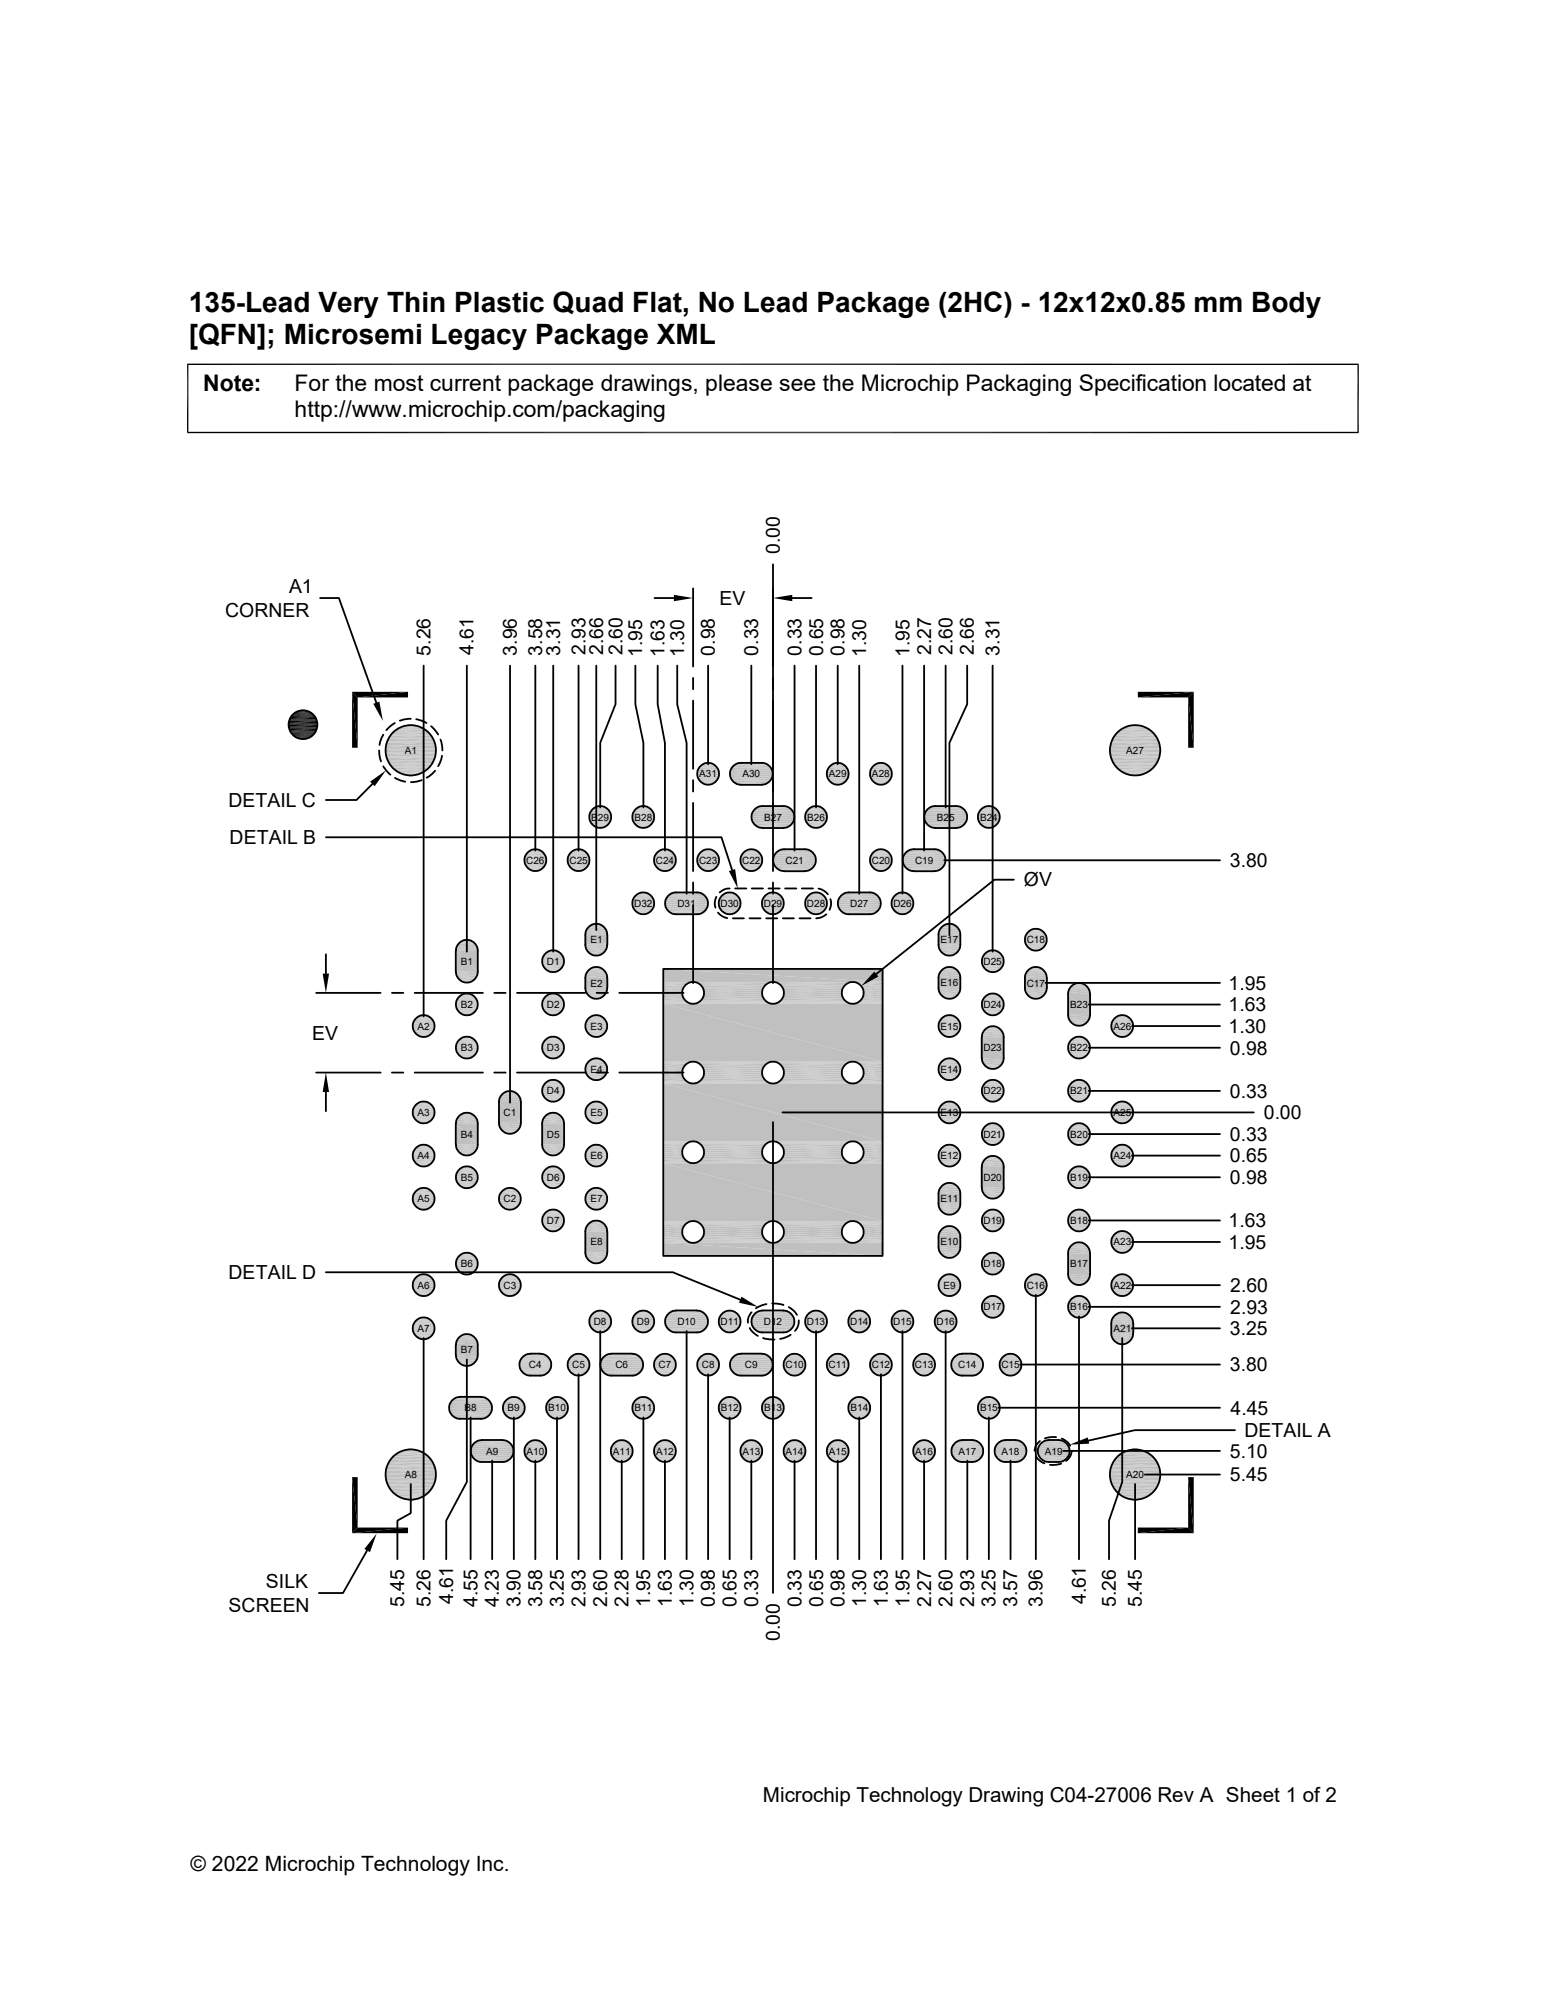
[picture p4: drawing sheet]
<svg xmlns="http://www.w3.org/2000/svg" width="216mm" height="279mm" viewBox="0 0 216 279" stroke-linecap="round" stroke-linejoin="round" font-family="sans-serif">
<defs><g id="words">
<g font-size="3.9">
<text x="26.4" y="43.5">135-Lead Very Thin Plastic Quad Flat, No Lead Package (2HC) - 12x12x0.85 mm Body</text>
<text x="26.4" y="48.1">[QFN]; Microsemi Legacy Package XML</text>
</g>
<g font-size="3.2">
<text x="28.4" y="54.7">Note:</text>
<text x="41.1" y="58.3">http://www.microchip.com/packaging</text>
<text x="41.1" y="54.7">For the most current package drawings, please see the Microchip Packaging Specification located at</text>
</g>
<g font-size="2.9">
<text x="106.5" y="251.7">Microchip Technology Drawing C04-27006 Rev A Sheet 1 of 2</text>
<text x="26.6" y="261.3">© 2022 Microchip Technology Inc.</text>
</g>
<g font-size="2.7">
<text x="108.9" y="77.4" transform="rotate(-90 108.9 77.4)">0.00</text>
<text x="40.4" y="82.9">A1</text>
<text x="31.5" y="86.1">CORNER</text>
<text x="100.5" y="84.5">EV</text>
<text x="60.1" y="91.6" transform="rotate(-90 60.1 91.6)">5.26</text>
<text x="66.1" y="91.5" transform="rotate(-90 66.1 91.5)">4.61</text>
<text x="72.2" y="91.6" transform="rotate(-90 72.2 91.6)">3.96</text>
<text x="75.7" y="91.6" transform="rotate(-90 75.7 91.6)">3.58</text>
<text x="78.2" y="91.6" transform="rotate(-90 78.2 91.6)">3.31</text>
<text x="81.7" y="91.5" transform="rotate(-90 81.7 91.5)">2.93</text>
<text x="84.2" y="91.5" transform="rotate(-90 84.2 91.5)">2.66</text>
<text x="86.9" y="91.5" transform="rotate(-90 86.9 91.5)">2.60</text>
<text x="89.7" y="91.8" transform="rotate(-90 89.7 91.8)">1.95</text>
<text x="92.8" y="91.8" transform="rotate(-90 92.8 91.8)">1.63</text>
<text x="95.5" y="91.8" transform="rotate(-90 95.5 91.8)">1.30</text>
<text x="99.8" y="91.6" transform="rotate(-90 99.8 91.6)">0.98</text>
<text x="105.9" y="91.6" transform="rotate(-90 105.9 91.6)">0.33</text>
<text x="111.9" y="91.6" transform="rotate(-90 111.9 91.6)">0.33</text>
<text x="114.9" y="91.6" transform="rotate(-90 114.9 91.6)">0.65</text>
<text x="117.9" y="91.6" transform="rotate(-90 117.9 91.6)">0.98</text>
<text x="121" y="91.8" transform="rotate(-90 121 91.8)">1.30</text>
<text x="127" y="91.8" transform="rotate(-90 127 91.8)">1.95</text>
<text x="130" y="91.5" transform="rotate(-90 130 91.5)">2.27</text>
<text x="133" y="91.5" transform="rotate(-90 133 91.5)">2.60</text>
<text x="136" y="91.5" transform="rotate(-90 136 91.5)">2.66</text>
<text x="139.6" y="91.6" transform="rotate(-90 139.6 91.6)">3.31</text>
<text x="31.9" y="112.7">DETAIL C</text>
<text x="32.1" y="117.9">DETAIL B</text>
<text x="143" y="123.8">ØV</text>
<text x="171.8" y="121.1">3.80</text>
<text x="171.6" y="138.3">1.95</text>
<text x="171.6" y="141.3">1.63</text>
<text x="43.6" y="145.2">EV</text>
<text x="171.6" y="144.3">1.30</text>
<text x="171.8" y="147.3">0.98</text>
<text x="171.8" y="153.4">0.33</text>
<text x="171.8" y="159.4">0.33</text>
<text x="176.5" y="156.4">0.00</text>
<text x="171.8" y="162.4">0.65</text>
<text x="171.8" y="165.4">0.98</text>
<text x="171.6" y="171.4">1.63</text>
<text x="31.9" y="178.7">DETAIL D</text>
<text x="171.6" y="174.5">1.95</text>
<text x="171.8" y="180.5">2.60</text>
<text x="171.8" y="183.5">2.93</text>
<text x="171.8" y="186.5">3.25</text>
<text x="171.8" y="191.6">3.80</text>
<text x="171.9" y="197.6">4.45</text>
<text x="171.8" y="203.6">5.10</text>
<text x="173.8" y="200.8">DETAIL A</text>
<text x="171.8" y="206.9">5.45</text>
<text x="37.1" y="221.9">SILK</text>
<text x="31.9" y="225.1">SCREEN</text>
<text x="56.5" y="224.5" transform="rotate(-90 56.5 224.5)">5.45</text>
<text x="60.1" y="224.5" transform="rotate(-90 60.1 224.5)">5.26</text>
<text x="63.3" y="224.1" transform="rotate(-90 63.3 224.1)">4.61</text>
<text x="66.7" y="224.5" transform="rotate(-90 66.7 224.5)">4.55</text>
<text x="69.7" y="224.5" transform="rotate(-90 69.7 224.5)">4.23</text>
<text x="72.7" y="224.5" transform="rotate(-90 72.7 224.5)">3.90</text>
<text x="75.7" y="224.5" transform="rotate(-90 75.7 224.5)">3.58</text>
<text x="78.7" y="224.5" transform="rotate(-90 78.7 224.5)">3.25</text>
<text x="81.7" y="224.5" transform="rotate(-90 81.7 224.5)">2.93</text>
<text x="84.8" y="224.5" transform="rotate(-90 84.8 224.5)">2.60</text>
<text x="87.8" y="224.5" transform="rotate(-90 87.8 224.5)">2.28</text>
<text x="90.8" y="224.5" transform="rotate(-90 90.8 224.5)">1.95</text>
<text x="93.8" y="224.5" transform="rotate(-90 93.8 224.5)">1.63</text>
<text x="96.8" y="224.5" transform="rotate(-90 96.8 224.5)">1.30</text>
<text x="99.8" y="224.5" transform="rotate(-90 99.8 224.5)">0.98</text>
<text x="102.9" y="224.5" transform="rotate(-90 102.9 224.5)">0.65</text>
<text x="105.9" y="224.5" transform="rotate(-90 105.9 224.5)">0.33</text>
<text x="111.9" y="224.5" transform="rotate(-90 111.9 224.5)">0.33</text>
<text x="114.9" y="224.5" transform="rotate(-90 114.9 224.5)">0.65</text>
<text x="117.9" y="224.5" transform="rotate(-90 117.9 224.5)">0.98</text>
<text x="121" y="224.5" transform="rotate(-90 121 224.5)">1.30</text>
<text x="124" y="224.5" transform="rotate(-90 124 224.5)">1.63</text>
<text x="127" y="224.5" transform="rotate(-90 127 224.5)">1.95</text>
<text x="130" y="224.5" transform="rotate(-90 130 224.5)">2.27</text>
<text x="133" y="224.5" transform="rotate(-90 133 224.5)">2.60</text>
<text x="136" y="224.5" transform="rotate(-90 136 224.5)">2.93</text>
<text x="139" y="224.5" transform="rotate(-90 139 224.5)">3.25</text>
<text x="142.1" y="224.5" transform="rotate(-90 142.1 224.5)">3.57</text>
<text x="145.6" y="224.5" transform="rotate(-90 145.6 224.5)">3.96</text>
<text x="151.7" y="224.1" transform="rotate(-90 151.7 224.1)">4.61</text>
<text x="155.8" y="224.5" transform="rotate(-90 155.8 224.5)">5.26</text>
<text x="159.5" y="224.5" transform="rotate(-90 159.5 224.5)">5.45</text>
<text x="108.9" y="229.2" transform="rotate(-90 108.9 229.2)">0.00</text>
</g>
<g font-size="1.4">
<text x="56.5" y="105.3">A1</text>
<text x="157.3" y="105.3">A27</text>
<text x="97.6" y="108.6">A31</text>
<text x="103.7" y="108.6">A30</text>
<text x="115.7" y="108.6">A29</text>
<text x="121.8" y="108.6">A28</text>
<text x="82.6" y="114.6">B29</text>
<text x="88.6" y="114.6">B28</text>
<text x="106.7" y="114.6">B27</text>
<text x="112.7" y="114.6">B26</text>
<text x="130.8" y="114.6">B25</text>
<text x="136.9" y="114.6">B24</text>
<text x="73.5" y="120.7">C26</text>
<text x="79.5" y="120.7">C25</text>
<text x="91.6" y="120.7">C24</text>
<text x="97.6" y="120.7">C23</text>
<text x="103.7" y="120.7">C22</text>
<text x="109.7" y="120.7">C21</text>
<text x="121.8" y="120.7">C20</text>
<text x="127.8" y="120.7">C19</text>
<text x="82.4" y="131.8">E1</text>
<text x="88.6" y="126.7">D32</text>
<text x="94.6" y="126.7">D31</text>
<text x="100.6" y="126.7">D30</text>
<text x="106.7" y="126.7">D29</text>
<text x="112.7" y="126.7">D28</text>
<text x="118.7" y="126.7">D27</text>
<text x="124.8" y="126.7">D26</text>
<text x="131.4" y="131.8">E17</text>
<text x="143.4" y="131.8">C18</text>
<text x="64.3" y="134.8">B1</text>
<text x="76.4" y="134.8">D1</text>
<text x="82.4" y="137.8">E2</text>
<text x="131.4" y="137.8">E16</text>
<text x="137.4" y="134.8">D25</text>
<text x="143.4" y="137.8">C17</text>
<text x="58.3" y="143.8">A2</text>
<text x="64.3" y="140.8">B2</text>
<text x="76.4" y="140.8">D2</text>
<text x="82.4" y="143.8">E3</text>
<text x="131.4" y="143.8">E15</text>
<text x="137.4" y="140.8">D24</text>
<text x="149.5" y="140.8">B23</text>
<text x="155.5" y="143.8">A26</text>
<text x="64.3" y="146.9">B3</text>
<text x="76.4" y="146.9">D3</text>
<text x="82.4" y="149.9">E4</text>
<text x="131.4" y="149.9">E14</text>
<text x="137.4" y="146.9">D23</text>
<text x="149.5" y="146.9">B22</text>
<text x="58.3" y="155.9">A3</text>
<text x="70.3" y="155.9">C1</text>
<text x="76.4" y="152.9">D4</text>
<text x="82.4" y="155.9">E5</text>
<text x="131.4" y="155.9">E13</text>
<text x="137.4" y="152.9">D22</text>
<text x="149.5" y="152.9">B21</text>
<text x="155.5" y="155.9">A25</text>
<text x="58.3" y="161.9">A4</text>
<text x="64.3" y="158.9">B4</text>
<text x="76.4" y="158.9">D5</text>
<text x="82.4" y="161.9">E6</text>
<text x="131.4" y="161.9">E12</text>
<text x="137.4" y="158.9">D21</text>
<text x="149.5" y="158.9">B20</text>
<text x="155.5" y="161.9">A24</text>
<text x="58.3" y="168">A5</text>
<text x="64.3" y="165">B5</text>
<text x="70.3" y="168">C2</text>
<text x="76.4" y="165">D6</text>
<text x="82.4" y="168">E7</text>
<text x="131.4" y="168">E11</text>
<text x="137.4" y="165">D20</text>
<text x="149.5" y="165">B19</text>
<text x="76.4" y="171">D7</text>
<text x="82.4" y="174">E8</text>
<text x="131.4" y="174">E10</text>
<text x="137.4" y="171">D19</text>
<text x="149.5" y="171">B18</text>
<text x="155.5" y="174">A23</text>
<text x="64.3" y="177">B6</text>
<text x="137.4" y="177">D18</text>
<text x="149.5" y="177">B17</text>
<text x="58.3" y="180">A6</text>
<text x="70.3" y="180">C3</text>
<text x="82.9" y="185.1">D8</text>
<text x="88.9" y="185.1">D9</text>
<text x="94.6" y="185.1">D10</text>
<text x="100.6" y="185.1">D11</text>
<text x="106.7" y="185.1">D12</text>
<text x="112.7" y="185.1">D13</text>
<text x="118.7" y="185.1">D14</text>
<text x="124.8" y="185.1">D15</text>
<text x="130.8" y="185.1">D16</text>
<text x="131.7" y="180">E9</text>
<text x="137.4" y="183">D17</text>
<text x="143.4" y="180">C16</text>
<text x="149.5" y="183">B16</text>
<text x="155.5" y="180">A22</text>
<text x="58.3" y="186.1">A7</text>
<text x="64.3" y="189.1">B7</text>
<text x="73.9" y="191.1">C4</text>
<text x="79.9" y="191.1">C5</text>
<text x="85.9" y="191.1">C6</text>
<text x="92" y="191.1">C7</text>
<text x="98" y="191.1">C8</text>
<text x="104" y="191.1">C9</text>
<text x="109.7" y="191.1">C10</text>
<text x="115.7" y="191.1">C11</text>
<text x="121.7" y="191.1">C12</text>
<text x="127.8" y="191.1">C13</text>
<text x="133.8" y="191.1">C14</text>
<text x="139.8" y="191.1">C15</text>
<text x="155.5" y="186.1">A21</text>
<text x="64.9" y="197.2">B8</text>
<text x="70.9" y="197.2">B9</text>
<text x="76.5" y="197.2">B10</text>
<text x="88.6" y="197.2">B11</text>
<text x="100.7" y="197.2">B12</text>
<text x="106.7" y="197.2">B13</text>
<text x="118.8" y="197.2">B14</text>
<text x="136.9" y="197.2">B15</text>
<text x="67.9" y="203.2">A9</text>
<text x="73.5" y="203.2">A10</text>
<text x="85.6" y="203.2">A11</text>
<text x="91.6" y="203.2">A12</text>
<text x="103.7" y="203.2">A13</text>
<text x="109.7" y="203.2">A14</text>
<text x="115.7" y="203.2">A15</text>
<text x="127.8" y="203.2">A16</text>
<text x="133.8" y="203.2">A17</text>
<text x="139.9" y="203.2">A18</text>
<text x="145.9" y="203.2">A19</text>
<text x="56.5" y="206.5">A8</text>
<text x="157.3" y="206.5">A20</text>
</g>
</g></defs>
<g fill="#c0c0c0">
<path d="M92.6 135.4l30.7 1.8h-30.7z"/>
<path d="M92.6 135.4h30.7v1.8z"/>
</g>
<g fill="none" stroke="#c0c0c0" stroke-width=".14">
<path d="M92.6 137.2h4.1M92.6 137.3h3.8M96.9 137.2h10.9M97.2 137.3h10.3M108.1 137.2h10.8M108.4 137.3h10.3M119.2 137.2h4.1M119.5 137.3h3.8M92.6 140.1h3.8M92.6 140.2h4.1M96.9 140.2h10.9M97.2 140.1h10.3"/>
<path d="M108.1 140.2h10.8M108.4 140.1h10.3M119.2 140.2h4.1M119.5 140.1h3.8"/>
</g>
<path d="M92.6 137.4h3.5M92.6 140h3.5M97.5 137.4h9.8M97.5 140h9.8M108.6 140h9.8M108.6 137.4h9.8M119.8 137.4h3.5M119.8 140h3.5" fill="none" stroke="#c0c0c0" stroke-width=".15"/>
<path d="M92.6 137.6h3.3M92.6 139.8h3.3M97.7 137.6h9.3M97.7 139.8h9.3M108.9 137.6h9.3M108.9 139.8h9.3M120 139.8h3.3M120 137.6h3.3" fill="none" stroke="#c0c0c0" stroke-width=".19"/>
<path d="M92.6 137.8h3.1M92.6 138h2.9M97.9 137.8h8.9M98.1 138h8.5M109.1 137.8h8.8M109.2 138h8.6M120.2 137.8h3.1M120.4 138h2.9" fill="none" stroke="#c0c0c0" stroke-width=".23"/>
<path d="M92.6 138.3h2.8M92.6 138.8h2.7M92.6 139.1h2.8M98.2 138.3h8.3M98.2 139.1h8.3M98.3 138.8h8.1M109.4 138.3h8.2M109.4 139.1h8.2M109.5 138.8h8.1M120.5 138.3h2.8M120.5 139.1h2.8M120.6 138.8h2.7" fill="none" stroke="#c0c0c0" stroke-width=".28"/>
<path d="M92.6 138.6h2.7M98.3 138.6h8.1M109.5 138.6h8.1M120.6 138.6h2.7" fill="none" stroke="#c0c0c0" stroke-width=".3"/>
<path d="M92.6 139.4h2.9M98.1 139.4h8.5M109.2 139.4h8.6M120.4 139.4h2.9" fill="none" stroke="#c0c0c0" stroke-width=".25"/>
<path d="M92.6 139.6h3.1M97.9 139.6h8.9M109.1 139.6h8.8M120.2 139.6h3.1" fill="none" stroke="#c0c0c0" stroke-width=".21"/>
<g fill="#c0c0c0">
<path d="M92.6 140.2l30.7 8.1h-30.7z"/>
<path d="M92.6 140.2h30.7v8.1z"/>
</g>
<g fill="none" stroke="#c0c0c0" stroke-width=".14">
<path d="M92.6 148.3h4.1M92.6 148.4h3.8M92.6 151.3h3.8M92.6 151.3h4.1M96.9 151.3h10.9M96.9 148.3h10.9M97.2 151.3h10.3M97.2 148.4h10.3M108.1 148.3h10.8M108.1 151.3h10.8M108.4 151.3h10.3M108.4 148.4h10.3"/>
<path d="M119.2 151.3h4.1M119.2 148.3h4.1M119.5 151.3h3.8M119.5 148.4h3.8"/>
</g>
<path d="M92.6 148.5h3.5M92.6 151.1h3.5M97.5 148.5h9.8M97.5 151.1h9.8M108.6 151.1h9.8M108.6 148.5h9.8M119.8 148.5h3.5M119.8 151.1h3.5" fill="none" stroke="#c0c0c0" stroke-width=".15"/>
<path d="M92.6 148.7h3.3M92.6 151h3.3M97.7 148.7h9.3M97.7 151h9.3M108.9 148.7h9.3M108.9 151h9.3M120 151h3.3M120 148.7h3.3" fill="none" stroke="#c0c0c0" stroke-width=".19"/>
<path d="M92.6 148.9h3.1M92.6 150.8h3.1M97.9 148.9h8.9M97.9 150.8h8.9M109.1 148.9h8.8M109.1 150.8h8.8M120.2 148.9h3.1M120.2 150.8h3.1" fill="none" stroke="#c0c0c0" stroke-width=".23"/>
<path d="M92.6 149.2h2.9M92.6 150.5h2.9M98.1 150.5h8.5M98.1 149.2h8.5M109.2 150.5h8.6M109.2 149.2h8.6M120.4 150.5h2.9M120.4 149.2h2.9" fill="none" stroke="#c0c0c0" stroke-width=".25"/>
<g fill="none" stroke="#c0c0c0" stroke-width=".28">
<path d="M92.6 149.4h2.8M92.6 149.7h2.7M92.6 150h2.7M92.6 150.3h2.8M98.2 149.4h8.3M98.2 150.3h8.3M98.3 150h8.1M98.3 149.7h8.1M109.4 149.4h8.2M109.4 150.3h8.2M109.5 150h8.1M109.5 149.7h8.1"/>
<path d="M120.5 149.4h2.8M120.5 150.3h2.8M120.6 150h2.7M120.6 149.7h2.7"/>
</g>
<g fill="#c0c0c0">
<path d="M92.6 151.4l30.7 8h-30.7z"/>
<path d="M92.6 151.4h30.7v8z"/>
</g>
<g fill="none" stroke="#c0c0c0" stroke-width=".14">
<path d="M92.6 159.5h4.1M92.6 159.6h3.8M96.9 159.5h10.9M97.2 159.6h10.3M108.1 159.5h10.8M108.4 159.6h10.3M119.2 159.5h4.1M119.5 159.6h3.8M92.6 162.4h3.8M92.6 162.5h4.1M96.9 162.5h10.9M97.2 162.4h10.3"/>
<path d="M108.1 162.5h10.8M108.4 162.4h10.3M119.2 162.5h4.1M119.5 162.4h3.8"/>
</g>
<path d="M92.6 159.7h3.5M97.5 159.7h9.8M108.6 159.7h9.8M119.8 159.7h3.5M92.6 162.3h3.5M97.5 162.3h9.8M108.6 162.3h9.8M119.8 162.3h3.5" fill="none" stroke="#c0c0c0" stroke-width=".15"/>
<path d="M92.6 159.8h3.3M97.7 159.8h9.3M108.9 159.8h9.3M120 159.8h3.3M92.6 162.1h3.3M97.7 162.1h9.3M108.9 162.1h9.3M120 162.1h3.3" fill="none" stroke="#c0c0c0" stroke-width=".19"/>
<path d="M92.6 160.1h3.1M92.6 161.9h3.1M97.9 160.1h8.9M97.9 161.9h8.9M109.1 160.1h8.8M109.1 161.9h8.8M120.2 160.1h3.1M120.2 161.9h3.1" fill="none" stroke="#c0c0c0" stroke-width=".23"/>
<path d="M92.6 160.3h2.9M92.6 161.6h2.9M98.1 161.6h8.5M98.1 160.3h8.5M109.2 161.6h8.6M109.2 160.3h8.6M120.4 161.6h2.9M120.4 160.3h2.9" fill="none" stroke="#c0c0c0" stroke-width=".25"/>
<g fill="none" stroke="#c0c0c0" stroke-width=".28">
<path d="M92.6 160.6h2.8M92.6 160.8h2.7M92.6 161.1h2.7M92.6 161.4h2.8M98.2 160.6h8.3M98.2 161.4h8.3M98.3 161.1h8.1M98.3 160.8h8.1M109.4 160.6h8.2M109.4 161.4h8.2M109.5 161.1h8.1M109.5 160.8h8.1"/>
<path d="M120.5 160.6h2.8M120.5 161.4h2.8M120.6 161.1h2.7M120.6 160.8h2.7"/>
</g>
<g fill="#c0c0c0">
<path d="M92.6 162.5l30.7 8.1h-30.7z"/>
<path d="M92.6 162.5h30.7v8.1z"/>
</g>
<g fill="none" stroke="#c0c0c0" stroke-width=".14">
<path d="M92.6 170.6h4.1M92.6 170.7h3.8M92.6 173.5h3.8M92.6 173.6h4.1M96.9 173.6h10.9M96.9 170.6h10.9M97.2 173.5h10.3M97.2 170.7h10.3M108.1 170.6h10.8M108.1 173.6h10.8M108.4 173.5h10.3M108.4 170.7h10.3"/>
<path d="M119.2 173.6h4.1M119.2 170.6h4.1M119.5 173.5h3.8M119.5 170.7h3.8"/>
</g>
<path d="M92.6 170.8h3.5M92.6 173.4h3.5M97.5 170.8h9.8M97.5 173.4h9.8M108.6 173.4h9.8M108.6 170.8h9.8M119.8 170.8h3.5M119.8 173.4h3.5" fill="none" stroke="#c0c0c0" stroke-width=".15"/>
<path d="M92.6 171h3.3M92.6 173.2h3.3M97.7 171h9.3M97.7 173.2h9.3M108.9 171h9.3M108.9 173.2h9.3M120 173.2h3.3M120 171h3.3" fill="none" stroke="#c0c0c0" stroke-width=".19"/>
<path d="M92.6 171.2h3.1M97.9 171.2h8.9M109.1 171.2h8.8M120.2 171.2h3.1" fill="none" stroke="#c0c0c0" stroke-width=".21"/>
<path d="M92.6 171.4h2.9M98.1 171.4h8.5M109.2 171.4h8.6M120.4 171.4h2.9" fill="none" stroke="#c0c0c0" stroke-width=".25"/>
<path d="M92.6 171.7h2.8M92.6 172h2.7M92.6 172.5h2.8M98.2 171.7h8.3M98.2 172.5h8.3M98.3 172h8.1M109.4 171.7h8.2M109.4 172.5h8.2M109.5 172h8.1M120.5 171.7h2.8M120.5 172.5h2.8M120.6 172h2.7" fill="none" stroke="#c0c0c0" stroke-width=".28"/>
<path d="M92.6 172.3h2.7M98.3 172.3h8.1M109.5 172.3h8.1M120.6 172.3h2.7" fill="none" stroke="#c0c0c0" stroke-width=".3"/>
<path d="M92.6 172.8h2.9M92.6 173h3.1M97.9 173h8.9M98.1 172.8h8.5M109.1 173h8.8M109.2 172.8h8.6M120.2 173h3.1M120.4 172.8h2.9" fill="none" stroke="#c0c0c0" stroke-width=".23"/>
<g fill="#c0c0c0">
<path d="M92.6 173.6l30.7 1.9h-30.7z"/>
<path d="M92.6 173.6h30.7v1.9z"/>
<path d="M56.9 101.3h.8z"/>
<path d="M158.1 101.3h.8z"/>
<path d="M157.9 101.3h1.2z"/>
<path d="M158.1 101.3h1z"/>
<path d="M56.8 101.3h1.2z"/>
<path d="M56.9 101.3h1.1z"/>
<path d="M157.5 101.4l.4-.1 1.6 .1z"/>
<path d="M157.9 101.3l1.6 .1z"/>
<path d="M56.4 101.4l.4-.1 1.5 .1z"/>
<path d="M56.8 101.3l1.5 .1z"/>
</g>
<g fill="none" stroke="#c0c0c0" stroke-width=".14">
<path d="M53.8 105.2h7.1M53.9 104.1h6.9M53.9 105.7h6.9M54 103.6h6.7M54.1 106.3h6.5M54.2 103.1h6.3M54.5 102.7h5.7M54.9 102.3h5M55.3 101.9h4.1M55.8 101.7h3.2M56.3 101.5h2.2M155 105.2h7"/>
<path d="M155 104.1h7M155.1 105.7h6.8M155.2 103.6h6.7M155.3 106.3h6.5M155.4 103.1h6.2M155.7 102.7h5.7M156 102.3h5M156.4 101.9h4.2M156.9 101.7h3.2M157.4 101.5h2.2"/>
</g>
<path d="M53.8 104.7h7.1M55.9 101.5h2.9M155 104.7h7.1M157 101.5h3" fill="none" stroke="#c0c0c0" stroke-width=".15"/>
<path d="M55.4 101.8h3.9M156.5 101.8h4" fill="none" stroke="#c0c0c0" stroke-width=".21"/>
<path d="M55 102.1h4.7M156.1 102.1h4.8" fill="none" stroke="#c0c0c0" stroke-width=".25"/>
<path d="M54.6 102.5h5.5M155.8 102.5h5.5" fill="none" stroke="#c0c0c0" stroke-width=".3"/>
<path d="M54.3 102.9h6.1M155.4 102.9h6.2" fill="none" stroke="#c0c0c0" stroke-width=".34"/>
<path d="M53.9 103.9h6.9M54 106h6.7M54.1 103.4h6.5M155.1 103.9h6.9M155.2 106h6.7M155.2 103.4h6.6" fill="none" stroke="#c0c0c0" stroke-width=".38"/>
<path d="M53.8 104.4h7.1M53.8 105h7.1M53.9 105.5h7M155 104.4h7M155 105h7.1M155 105.5h7" fill="none" stroke="#c0c0c0" stroke-width=".4"/>
<g fill="#c0c0c0">
<path d="M98.7 106.6h.4z"/>
<path d="M116.8 106.6h.4z"/>
<path d="M122.8 106.6h.5z"/>
</g>
<path d="M103.2 106.6h3.5" fill="none" stroke="#c0c0c0" stroke-width=".14"/>
<g fill="#c0c0c0">
<path d="M122.7 106.6h.6z"/>
<path d="M122.8 106.6h.5z"/>
<path d="M116.7 106.6h.6z"/>
<path d="M116.8 106.6h.5z"/>
<path d="M98.6 106.6h.6z"/>
<path d="M98.7 106.6h.5z"/>
<path d="M122.5 106.7h1z"/>
<path d="M122.7 106.6l.8 .1z"/>
<path d="M116.5 106.7h1z"/>
<path d="M116.7 106.6l.8 .1z"/>
<path d="M98.4 106.7h1z"/>
<path d="M98.6 106.6l.8 .1z"/>
</g>
<path d="M102.9 106.6h4" fill="none" stroke="#c0c0c0" stroke-width=".14"/>
<path d="M54.2 106.5h6.4M155.3 106.5h6.4" fill="none" stroke="#c0c0c0" stroke-width=".36"/>
<g fill="#c0c0c0">
<path d="M122.4 106.7h1.2z"/>
<path d="M122.5 106.7h1.1z"/>
<path d="M116.4 106.7h1.2z"/>
<path d="M116.5 106.7h1.1z"/>
<path d="M98.3 106.7h1.2z"/>
<path d="M98.4 106.7h1.1z"/>
</g>
<path d="M54.4 106.7h5.9M155.5 106.7h6" fill="none" stroke="#c0c0c0" stroke-width=".14"/>
<g fill="#c0c0c0">
<path d="M122.2 106.8l.2-.1 1.4 .1z"/>
<path d="M122.4 106.7h1.2l.2 .1z"/>
<path d="M116.2 106.8l.2-.1 1.4 .1z"/>
<path d="M116.4 106.7h1.2l.2 .1z"/>
<path d="M98.1 106.8l.2-.1 1.4 .1z"/>
<path d="M98.3 106.7h1.2l.2 .1z"/>
</g>
<path d="M102.7 106.7h4.5" fill="none" stroke="#c0c0c0" stroke-width=".14"/>
<g fill="#c0c0c0">
<path d="M122.2 106.8h1.7z"/>
<path d="M116.1 106.8h1.7z"/>
<path d="M116.2 106.8h1.6z"/>
<path d="M98 106.8h1.7z"/>
<path d="M98.1 106.8h1.6z"/>
</g>
<path d="M122 106.9h2.1" fill="none" stroke="#c0c0c0" stroke-width=".15"/>
<path d="M122.2 106.8h1.7l.2 .2z" fill="#c0c0c0"/>
<path d="M116 106.9h2" fill="none" stroke="#c0c0c0" stroke-width=".15"/>
<path d="M116.1 106.8h1.7l.2 .2z" fill="#c0c0c0"/>
<path d="M97.9 106.9h2" fill="none" stroke="#c0c0c0" stroke-width=".15"/>
<path d="M98 106.8h1.7l.2 .2z" fill="#c0c0c0"/>
<path d="M55.6 108h3.5M97.7 107.1h2.4M102.4 106.9h5M115.8 107.1h2.4M121.8 107.1h2.4M156.8 108h3.5" fill="none" stroke="#c0c0c0" stroke-width=".17"/>
<g fill="none" stroke="#c0c0c0" stroke-width=".14">
<path d="M54.7 107.2h5.3M55.1 107.5h4.5M55.5 107.9h3.7M56 108.1h2.7M56.1 108.2h2.5M97.4 108h3M97.4 107.7h3M97.5 107.5h2.8M97.6 107.2h2.6M97.8 107h2.2M115.5 108h3M115.5 107.7h3"/>
<path d="M115.6 107.5h2.8M115.7 107.2h2.6M115.9 107h2.2M121.5 108h3M121.5 107.7h3M121.6 107.5h2.8M121.8 107.2h2.5M121.9 107h2.2M155.9 107.2h5.3M156.2 107.5h4.6M156.7 107.9h3.7M157.1 108.1h2.8"/>
<path d="M157.3 108.2h2.5"/>
</g>
<path d="M54.4 106.9h5.9M155.6 106.9h5.8" fill="none" stroke="#c0c0c0" stroke-width=".32"/>
<path d="M97.4 107.9h3M97.4 107.6h3M102.2 107.1h5.4M115.5 107.9h3M115.5 107.6h3M121.5 107.9h3M121.5 107.6h3" fill="none" stroke="#c0c0c0" stroke-width=".21"/>
<path d="M55.2 107.7h4.3M102.1 107.3h5.7M156.3 107.7h4.4" fill="none" stroke="#c0c0c0" stroke-width=".23"/>
<path d="M97.5 107.3h2.8M115.6 107.3h2.8M121.6 107.3h2.8" fill="none" stroke="#c0c0c0" stroke-width=".19"/>
<path d="M54.8 107.3h5.1M101.9 108.1h6M155.9 107.3h5.2" fill="none" stroke="#c0c0c0" stroke-width=".28"/>
<path d="M102 107.5h5.9" fill="none" stroke="#c0c0c0" stroke-width=".25"/>
<path d="M101.9 107.8h6" fill="none" stroke="#c0c0c0" stroke-width=".3"/>
<g fill="#c0c0c0">
<path d="M157.6 108.2l1.7 .1z"/>
<path d="M157.6 108.2h1.8z"/>
<path d="M56.5 108.2l1.6 .1z"/>
<path d="M56.5 108.2h1.7z"/>
</g>
<path d="M97.4 108.2h3M115.5 108.2h3M121.5 108.2h3" fill="none" stroke="#c0c0c0" stroke-width=".21"/>
<g fill="#c0c0c0">
<path d="M57 108.3h.6z"/>
<path d="M158.2 108.3h.6z"/>
<path d="M157.8 108.3h1z"/>
<path d="M157.8 108.3h1.5z"/>
<path d="M56.7 108.3h.9z"/>
<path d="M56.7 108.3h1.4z"/>
</g>
<path d="M97.4 108.3h3M97.4 108.6h3M97.6 108.9h2.6M97.7 109.1h2.4M115.5 108.3h3M115.5 108.6h2.9M115.7 108.9h2.6M115.8 109.1h2.4M121.5 108.3h3M121.6 108.6h2.9M121.7 108.9h2.7M121.9 109.1h2.3" fill="none" stroke="#c0c0c0" stroke-width=".14"/>
<path d="M101.9 108.4h6" fill="none" stroke="#c0c0c0" stroke-width=".28"/>
<path d="M97.4 108.5h3M102.2 109.1h5.4M115.5 108.5h3M121.5 108.5h3" fill="none" stroke="#c0c0c0" stroke-width=".21"/>
<path d="M102 108.6h5.9M102.1 108.9h5.7" fill="none" stroke="#c0c0c0" stroke-width=".25"/>
<path d="M97.5 108.7h2.8M115.5 108.7h2.9M121.6 108.7h2.9" fill="none" stroke="#c0c0c0" stroke-width=".19"/>
<path d="M97.6 109h2.6M115.7 109h2.6M121.7 109h2.6" fill="none" stroke="#c0c0c0" stroke-width=".17"/>
<path d="M97.7 109.2h2.3M115.8 109.2h2.3M121.9 109.2h2.2" fill="none" stroke="#c0c0c0" stroke-width=".15"/>
<g fill="#c0c0c0">
<path d="M122 109.3h1.9z"/>
<path d="M122 109.3h2z"/>
<path d="M116 109.3h1.9z"/>
<path d="M116 109.3h2z"/>
<path d="M97.9 109.3h1.9z"/>
<path d="M97.9 109.3h2z"/>
</g>
<path d="M102.4 109.3h5" fill="none" stroke="#c0c0c0" stroke-width=".17"/>
<g fill="#c0c0c0">
<path d="M122.1 109.3l1.7 .2h-1.5z"/>
<path d="M122.1 109.3h1.8l-.1 .2z"/>
<path d="M116.1 109.3l1.6 .2h-1.4z"/>
<path d="M116.1 109.3h1.8l-.2 .2z"/>
<path d="M98 109.3l1.6 .2h-1.4z"/>
<path d="M98 109.3h1.8l-.2 .2z"/>
<path d="M122.3 109.5h1.4z"/>
<path d="M122.3 109.5h1.5z"/>
<path d="M116.3 109.5h1.3z"/>
<path d="M116.3 109.5h1.4z"/>
<path d="M98.2 109.5h1.3z"/>
<path d="M98.2 109.5h1.4z"/>
</g>
<path d="M102.7 109.5h4.5" fill="none" stroke="#c0c0c0" stroke-width=".14"/>
<g fill="#c0c0c0">
<path d="M122.3 109.5l1.2 .1z"/>
<path d="M122.3 109.5h1.4l-.2 .1z"/>
<path d="M116.3 109.5l1.2 .1z"/>
<path d="M116.3 109.5h1.3l-.1 .1z"/>
<path d="M98.2 109.5l1.2 .1z"/>
<path d="M98.2 109.5h1.3l-.1 .1z"/>
<path d="M122.6 109.6h.8z"/>
<path d="M122.6 109.6h.9z"/>
<path d="M116.5 109.6h.9z"/>
<path d="M116.5 109.6h1z"/>
<path d="M98.4 109.6h.9z"/>
<path d="M98.4 109.6h1z"/>
</g>
<path d="M102.9 109.6h4" fill="none" stroke="#c0c0c0" stroke-width=".14"/>
<g fill="#c0c0c0">
<path d="M98.7 109.6h.4z"/>
<path d="M116.8 109.6h.4z"/>
<path d="M122.9 109.6h.3z"/>
<path d="M122.6 109.6h.6z"/>
<path d="M122.6 109.6h.8z"/>
<path d="M116.6 109.6h.6z"/>
<path d="M116.6 109.6h.8z"/>
<path d="M98.5 109.6h.6z"/>
<path d="M98.5 109.6h.8z"/>
</g>
<path d="M103.2 109.6h3.5" fill="none" stroke="#c0c0c0" stroke-width=".14"/>
<g fill="#c0c0c0">
<path d="M83.6 112.6h.5z"/>
<path d="M89.6 112.6h.5z"/>
<path d="M113.8 112.6h.4z"/>
<path d="M137.9 112.6h.4z"/>
</g>
<path d="M106.2 112.6h3.5M130.3 112.6h3.5" fill="none" stroke="#c0c0c0" stroke-width=".14"/>
<g fill="#c0c0c0">
<path d="M137.8 112.6h.6z"/>
<path d="M137.9 112.6h.5z"/>
<path d="M113.6 112.6h.7z"/>
<path d="M113.8 112.6h.5z"/>
<path d="M89.5 112.6h.6z"/>
<path d="M89.6 112.6h.5z"/>
<path d="M83.5 112.6h.6z"/>
<path d="M83.6 112.6h.5z"/>
<path d="M137.6 112.7h1z"/>
<path d="M137.8 112.6l.8 .1z"/>
<path d="M113.5 112.7h1z"/>
<path d="M113.6 112.6l.9 .1z"/>
<path d="M89.3 112.7h1.1z"/>
<path d="M89.5 112.6l.9 .1z"/>
<path d="M83.3 112.7h1z"/>
<path d="M83.5 112.6l.8 .1z"/>
</g>
<path d="M105.9 112.7h4.1M130 112.7h4.1" fill="none" stroke="#c0c0c0" stroke-width=".14"/>
<g fill="#c0c0c0">
<path d="M137.5 112.7h1.2z"/>
<path d="M137.6 112.7h1.1z"/>
<path d="M113.4 112.7h1.2z"/>
<path d="M113.5 112.7h1.1z"/>
<path d="M89.2 112.7h1.2z"/>
<path d="M89.3 112.7h1.1z"/>
<path d="M83.2 112.7h1.2z"/>
<path d="M83.3 112.7h1.1z"/>
<path d="M137.3 112.8l.2-.1 1.4 .1z"/>
<path d="M137.5 112.7h1.2l.2 .1z"/>
<path d="M113.2 112.8l.2-.1 1.4 .1z"/>
<path d="M113.4 112.7h1.2l.2 .1z"/>
<path d="M89 112.8l.2-.1 1.4 .1z"/>
<path d="M89.2 112.7h1.2l.2 .1z"/>
<path d="M83 112.8l.2-.1 1.4 .1z"/>
<path d="M83.2 112.7h1.2l.2 .1z"/>
</g>
<path d="M105.7 112.8h4.5M129.8 112.8h4.5" fill="none" stroke="#c0c0c0" stroke-width=".14"/>
<g fill="#c0c0c0">
<path d="M137.2 112.9h1.8z"/>
<path d="M137.3 112.8l1.7 .1z"/>
<path d="M113.1 112.9h1.7z"/>
<path d="M113.2 112.8l1.6 .1z"/>
<path d="M89 112.9h1.7z"/>
<path d="M89 112.8l1.7 .1z"/>
<path d="M83 112.9h1.7z"/>
<path d="M83 112.8l1.7 .1z"/>
</g>
<path d="M137.1 112.9h2" fill="none" stroke="#c0c0c0" stroke-width=".15"/>
<path d="M137.2 112.9h1.8l.1 .1z" fill="#c0c0c0"/>
<path d="M112.9 112.9h2.1" fill="none" stroke="#c0c0c0" stroke-width=".15"/>
<path d="M113.1 112.9h1.7l.2 .1z" fill="#c0c0c0"/>
<path d="M88.8 112.9h2.1" fill="none" stroke="#c0c0c0" stroke-width=".15"/>
<path d="M89 112.9h1.7l.2 .1z" fill="#c0c0c0"/>
<path d="M82.8 112.9h2" fill="none" stroke="#c0c0c0" stroke-width=".15"/>
<path d="M83 112.9h1.7l.1 .1z" fill="#c0c0c0"/>
<path d="M82.5 115h2.6M82.6 113.1h2.4M88.5 115h2.6M88.6 113.1h2.5M105.5 112.9h4.9M112.7 115h2.6M112.8 113.1h2.4M129.6 112.9h5M136.8 115h2.6M136.9 113.1h2.4" fill="none" stroke="#c0c0c0" stroke-width=".17"/>
<g fill="none" stroke="#c0c0c0" stroke-width=".14">
<path d="M82.3 114.1h3M82.3 114.4h3M82.3 113.8h3M82.4 114.6h2.9M82.4 113.5h2.8M82.5 114.9h2.7M82.5 113.3h2.6M82.6 115.1h2.4M82.7 113h2.2M88.3 114.1h3.1M88.3 114.4h3.1M88.3 113.8h3"/>
<path d="M88.4 114.6h2.9M88.4 113.5h2.8M88.5 114.9h2.7M88.6 113.3h2.5M88.7 115.1h2.3M88.8 113h2.1M112.4 114.1h3.1M112.5 114.4h3M112.5 113.8h3M112.5 114.6h2.9M112.6 113.5h2.8M112.6 114.9h2.7"/>
<path d="M112.7 113.3h2.5M112.8 115.1h2.3M112.9 113h2.1M136.6 114.1h3M136.6 114.4h3M136.6 113.8h3M136.7 114.6h2.9M136.7 113.5h2.8M136.8 114.9h2.6M136.8 113.3h2.6M136.9 115.1h2.4M137 113h2.2"/>
</g>
<g fill="none" stroke="#c0c0c0" stroke-width=".21">
<path d="M82.3 114.2h3M82.3 113.9h3M82.3 114.5h3M82.3 113.6h3M88.3 114.2h3.1M88.3 113.9h3.1M88.3 114.5h3.1M88.4 113.6h2.9M105.3 115.2h5.3M105.3 113.1h5.3M112.4 114.2h3.1M112.5 113.9h3"/>
<path d="M112.5 114.5h3M112.5 113.6h2.9M129.4 115.2h5.3M129.4 113.1h5.3M136.6 114.2h3M136.6 113.9h3M136.6 114.5h3M136.6 113.6h3"/>
</g>
<path d="M105.1 114.9h5.7M105.1 113.3h5.7M129.2 114.9h5.7M129.2 113.3h5.7" fill="none" stroke="#c0c0c0" stroke-width=".23"/>
<path d="M82.4 114.8h2.8M82.4 113.4h2.8M88.4 114.8h2.9M88.5 113.4h2.7M112.5 114.8h2.9M112.6 113.4h2.8M136.7 114.8h2.8M136.7 113.4h2.8" fill="none" stroke="#c0c0c0" stroke-width=".19"/>
<path d="M105 113.6h5.9M129.1 113.6h5.9" fill="none" stroke="#c0c0c0" stroke-width=".25"/>
<path d="M104.9 113.9h6M129.1 113.9h6" fill="none" stroke="#c0c0c0" stroke-width=".3"/>
<path d="M104.9 114.1h6M104.9 114.4h6M105 114.7h5.9M129.1 114.1h6M129.1 114.4h6M129.1 114.7h5.9" fill="none" stroke="#c0c0c0" stroke-width=".28"/>
<path d="M82.7 115.2h2.2M88.7 115.2h2.3M112.8 115.2h2.3M137 115.2h2.2" fill="none" stroke="#c0c0c0" stroke-width=".15"/>
<g fill="#c0c0c0">
<path d="M137.1 115.3l1.9 .1z"/>
<path d="M137.1 115.3h2z"/>
<path d="M113 115.3l1.9 .1z"/>
<path d="M113 115.3h1.9z"/>
<path d="M88.9 115.3l1.8 .1z"/>
<path d="M88.9 115.3h1.9z"/>
<path d="M82.8 115.3l1.9 .1z"/>
<path d="M82.8 115.3h2z"/>
</g>
<path d="M105.5 115.4h4.9M129.6 115.4h5" fill="none" stroke="#c0c0c0" stroke-width=".17"/>
<g fill="#c0c0c0">
<path d="M137.2 115.4l1.6 .1h-1.4z"/>
<path d="M137.2 115.4h1.8l-.2 .1z"/>
<path d="M113.1 115.4l1.6 .1h-1.5z"/>
<path d="M113.1 115.4h1.8l-.2 .1z"/>
<path d="M88.9 115.4l1.7 .1h-1.5z"/>
<path d="M88.9 115.4h1.8l-.1 .1z"/>
<path d="M82.9 115.4l1.6 .1h-1.4z"/>
<path d="M82.9 115.4h1.8l-.2 .1z"/>
<path d="M137.4 115.5h1.3z"/>
<path d="M137.4 115.5h1.4z"/>
<path d="M113.2 115.5h1.4z"/>
<path d="M113.2 115.5h1.5z"/>
<path d="M89.1 115.5h1.4z"/>
<path d="M89.1 115.5h1.5z"/>
<path d="M83.1 115.5h1.4z"/>
</g>
<path d="M105.7 115.5h4.5M129.8 115.5h4.5" fill="none" stroke="#c0c0c0" stroke-width=".14"/>
<g fill="#c0c0c0">
<path d="M137.4 115.5l1.2 .1z"/>
<path d="M137.4 115.5h1.3l-.1 .1z"/>
<path d="M113.3 115.5l1.1 .1z"/>
<path d="M113.3 115.5h1.3l-.2 .1z"/>
<path d="M89.2 115.5l1.1 .1z"/>
<path d="M89.2 115.5h1.3l-.2 .1z"/>
<path d="M83.1 115.5l1.2 .1z"/>
<path d="M83.1 115.5h1.4l-.2 .1z"/>
<path d="M137.6 115.6h.9z"/>
<path d="M137.6 115.6h1z"/>
<path d="M113.5 115.6h.8z"/>
<path d="M113.5 115.6h.9z"/>
<path d="M89.4 115.6h.8z"/>
<path d="M89.4 115.6h.9z"/>
<path d="M83.4 115.6h.8z"/>
<path d="M83.4 115.6h.9z"/>
</g>
<path d="M105.9 115.6h4.1M130 115.6h4.1" fill="none" stroke="#c0c0c0" stroke-width=".14"/>
<g fill="#c0c0c0">
<path d="M83.7 115.7h.3z"/>
<path d="M89.7 115.7h.3z"/>
<path d="M113.8 115.7h.4z"/>
<path d="M137.9 115.7h.4z"/>
<path d="M137.7 115.6l.6 .1z"/>
<path d="M137.7 115.6h.8z"/>
<path d="M113.6 115.6l.6 .1z"/>
<path d="M113.6 115.6h.7z"/>
<path d="M89.5 115.6l.5 .1z"/>
<path d="M89.5 115.6h.7z"/>
<path d="M83.4 115.6l.6 .1z"/>
<path d="M83.4 115.6h.8z"/>
</g>
<path d="M106.2 115.7h3.5M130.3 115.7h3.5" fill="none" stroke="#c0c0c0" stroke-width=".14"/>
<g fill="#c0c0c0">
<path d="M74.5 118.7h.5z"/>
<path d="M80.5 118.7h.5z"/>
<path d="M92.6 118.7h.5z"/>
<path d="M98.7 118.7h.4z"/>
<path d="M104.7 118.7h.5z"/>
<path d="M122.8 118.7h.5z"/>
</g>
<path d="M109.2 118.6h3.5M127.3 118.6h3.5" fill="none" stroke="#c0c0c0" stroke-width=".14"/>
<g fill="#c0c0c0">
<path d="M122.7 118.7h.6z"/>
<path d="M122.8 118.7h.5z"/>
<path d="M104.6 118.7h.6z"/>
<path d="M104.7 118.7h.5z"/>
<path d="M98.6 118.7h.6z"/>
<path d="M98.7 118.7h.5z"/>
<path d="M92.5 118.7h.7z"/>
<path d="M92.6 118.7h.6z"/>
<path d="M80.5 118.7h.6z"/>
<path d="M74.5 118.7h.6z"/>
<path d="M122.5 118.7h1z"/>
<path d="M122.7 118.7h.8z"/>
<path d="M104.4 118.7h1.1z"/>
<path d="M104.6 118.7h.9z"/>
<path d="M98.4 118.7h1z"/>
<path d="M98.6 118.7h.8z"/>
<path d="M92.4 118.7h1z"/>
<path d="M92.5 118.7h.9z"/>
<path d="M80.3 118.7h1z"/>
<path d="M80.5 118.7h.8z"/>
<path d="M74.2 118.7h1.1z"/>
<path d="M74.5 118.7h.8z"/>
</g>
<path d="M108.9 118.7h4.1M127 118.7h4.1" fill="none" stroke="#c0c0c0" stroke-width=".14"/>
<g fill="#c0c0c0">
<path d="M122.4 118.8h1.2z"/>
<path d="M122.5 118.7l1.1 .1z"/>
<path d="M104.3 118.8h1.2z"/>
<path d="M104.4 118.7l1.1 .1z"/>
<path d="M98.3 118.8h1.2z"/>
<path d="M98.4 118.7l1.1 .1z"/>
<path d="M92.2 118.8h1.3z"/>
<path d="M92.4 118.7l1.1 .1z"/>
<path d="M80.2 118.8h1.2z"/>
<path d="M80.3 118.7l1.1 .1z"/>
<path d="M74.2 118.8h1.2z"/>
<path d="M74.2 118.7l1.2 .1z"/>
<path d="M122.2 118.9l.2-.1 1.4 .1z"/>
<path d="M122.4 118.8h1.2l.2 .1z"/>
<path d="M104.1 118.9l.2-.1 1.4 .1z"/>
<path d="M104.3 118.8h1.2l.2 .1z"/>
<path d="M98.1 118.9l.2-.1 1.4 .1z"/>
<path d="M98.3 118.8h1.2l.2 .1z"/>
<path d="M92.1 118.9l.1-.1 1.5 .1z"/>
<path d="M92.2 118.8h1.3l.2 .1z"/>
<path d="M80 118.9l.2-.1 1.4 .1z"/>
<path d="M80.2 118.8h1.2l.2 .1z"/>
<path d="M74 118.9l.2-.1 1.3 .1z"/>
<path d="M74.2 118.8h1.2l.1 .1z"/>
</g>
<path d="M108.7 118.8h4.5M126.8 118.8h4.5" fill="none" stroke="#c0c0c0" stroke-width=".14"/>
<g fill="#c0c0c0">
<path d="M122.2 118.9h1.7z"/>
<path d="M104.1 118.9h1.7z"/>
<path d="M98 118.9h1.7z"/>
<path d="M98.1 118.9h1.6z"/>
<path d="M92 118.9h1.7z"/>
<path d="M92.1 118.9h1.6z"/>
<path d="M79.9 118.9h1.8z"/>
<path d="M80 118.9h1.7z"/>
<path d="M73.9 118.9h1.7z"/>
<path d="M74 118.9h1.6z"/>
</g>
<path d="M122 119h2.1" fill="none" stroke="#c0c0c0" stroke-width=".15"/>
<path d="M122.2 118.9h1.7l.2 .1z" fill="#c0c0c0"/>
<path d="M103.9 119h2.1" fill="none" stroke="#c0c0c0" stroke-width=".15"/>
<path d="M104.1 118.9h1.7l.2 .1z" fill="#c0c0c0"/>
<path d="M97.9 119h2" fill="none" stroke="#c0c0c0" stroke-width=".15"/>
<path d="M98 118.9h1.7l.2 .1z" fill="#c0c0c0"/>
<path d="M91.8 119h2.1" fill="none" stroke="#c0c0c0" stroke-width=".15"/>
<path d="M92 118.9h1.7l.2 .1z" fill="#c0c0c0"/>
<path d="M79.8 119h2" fill="none" stroke="#c0c0c0" stroke-width=".15"/>
<path d="M79.9 118.9h1.8l.1 .1z" fill="#c0c0c0"/>
<path d="M73.7 119h2.1" fill="none" stroke="#c0c0c0" stroke-width=".15"/>
<path d="M73.9 118.9h1.7l.2 .1z" fill="#c0c0c0"/>
<g fill="none" stroke="#c0c0c0" stroke-width=".17">
<path d="M73.5 119.2h2.5M79.6 119.2h2.4M91.6 119.2h2.5M97.7 119.2h2.4M103.7 119.2h2.5M108.5 119h5M121.8 119.2h2.4M126.6 119h5M73.5 121.1h2.6M79.5 121.1h2.6M91.5 121.1h2.6M97.6 121.1h2.6"/>
<path d="M103.6 121.1h2.6M121.7 121.1h2.6"/>
</g>
<g fill="none" stroke="#c0c0c0" stroke-width=".14">
<path d="M73.3 119.8h3M73.4 119.5h2.8M73.5 119.3h2.5M73.7 119.1h2.1M79.3 119.8h3M79.4 119.5h2.8M79.5 119.3h2.6M79.7 119.1h2.2M91.4 119.8h2.9M91.4 119.5h2.9M91.6 119.3h2.5M91.8 119.1h2.1"/>
<path d="M97.4 119.8h3M97.5 119.5h2.8M97.6 119.3h2.6M97.8 119.1h2.2M103.4 119.8h3M103.5 119.5h2.8M103.7 119.3h2.5M103.8 119.1h2.2M121.5 119.8h3M121.6 119.5h2.8M121.8 119.3h2.5M121.9 119.1h2.2"/>
<path d="M73.2 120.1h3.1M73.2 120.4h3.1M73.3 120.7h2.9M73.4 120.9h2.7M73.6 121.2h2.3M79.3 120.1h3M79.3 120.4h3M79.3 120.7h3M79.5 120.9h2.6M79.6 121.2h2.4M91.3 120.1h3.1M91.3 120.4h3.1"/>
<path d="M91.4 120.7h2.9M91.5 120.9h2.7M91.7 121.2h2.3M97.4 120.1h3M97.4 120.4h3M97.4 120.7h3M97.6 120.9h2.6M97.7 121.2h2.4M103.4 120.1h3M103.4 120.4h3M103.5 120.7h2.9M103.6 120.9h2.7"/>
<path d="M103.7 121.2h2.4M121.5 120.1h3M121.5 120.4h3M121.6 120.7h2.9M121.7 120.9h2.7M121.9 121.2h2.3"/>
</g>
<g fill="none" stroke="#c0c0c0" stroke-width=".21">
<path d="M73.2 120h3.1M73.3 119.7h2.9M79.3 120h3M79.3 119.7h3M91.3 120h3.1M91.4 119.7h2.9M97.4 120h3M97.4 119.7h3M103.4 120h3M103.4 119.7h3M108.3 119.1h5.3M121.5 120h3"/>
<path d="M121.5 119.7h3M126.4 119.1h5.3M73.2 120.2h3.1M73.3 120.5h3M79.3 120.2h3M79.3 120.5h3M91.3 120.2h3.1M91.4 120.5h3M97.4 120.2h3M97.4 120.5h3M103.4 120.2h3M103.4 120.5h3"/>
<path d="M108.3 121.2h5.3M121.5 120.2h3M121.5 120.5h3M126.4 121.2h5.3"/>
</g>
<path d="M108.1 119.4h5.7M126.2 119.4h5.7M108.1 121h5.7M126.2 121h5.7" fill="none" stroke="#c0c0c0" stroke-width=".23"/>
<path d="M73.4 119.4h2.7M79.4 119.4h2.8M91.5 119.4h2.7M97.5 119.4h2.8M103.5 119.4h2.8M121.6 119.4h2.8M73.3 120.8h2.9M79.4 120.8h2.8M91.4 120.8h2.9M97.5 120.8h2.8M103.5 120.8h2.8M121.6 120.8h2.9" fill="none" stroke="#c0c0c0" stroke-width=".19"/>
<path d="M108 119.9h5.9M108 119.6h5.9M126.1 119.9h5.9M126.1 119.6h5.9M108 120.2h5.9M108 120.4h5.9M108 120.7h5.9M126.1 120.2h5.9M126.1 120.4h5.9M126.1 120.7h5.9" fill="none" stroke="#c0c0c0" stroke-width=".28"/>
<path d="M73.6 121.3h2.3M79.7 121.3h2.2M91.7 121.3h2.3M97.7 121.3h2.3M103.8 121.3h2.2M121.9 121.3h2.2" fill="none" stroke="#c0c0c0" stroke-width=".15"/>
<g fill="#c0c0c0">
<path d="M122 121.3l1.9 .1z"/>
<path d="M122 121.3h2z"/>
<path d="M103.9 121.3l1.9 .1z"/>
<path d="M103.9 121.3h2z"/>
<path d="M97.9 121.3l1.9 .1z"/>
<path d="M97.9 121.3h2z"/>
<path d="M91.9 121.3l1.9 .1z"/>
<path d="M91.9 121.3h1.9z"/>
<path d="M79.8 121.3l1.9 .1z"/>
<path d="M79.8 121.3h2z"/>
<path d="M73.8 121.3l1.9 .1z"/>
<path d="M73.8 121.3h1.9z"/>
</g>
<path d="M108.5 121.4h5M126.6 121.4h5" fill="none" stroke="#c0c0c0" stroke-width=".17"/>
<g fill="#c0c0c0">
<path d="M122.1 121.4l1.7 .1h-1.5z"/>
<path d="M122.1 121.4h1.8l-.1 .1z"/>
<path d="M104 121.4l1.7 .1h-1.5z"/>
<path d="M104 121.4h1.8l-.1 .1z"/>
<path d="M98 121.4l1.6 .1h-1.4z"/>
<path d="M98 121.4h1.8l-.2 .1z"/>
<path d="M91.9 121.4l1.7 .1h-1.5z"/>
<path d="M91.9 121.4h1.9l-.2 .1z"/>
<path d="M79.9 121.4l1.6 .1h-1.4z"/>
<path d="M79.9 121.4h1.8l-.2 .1z"/>
<path d="M73.9 121.4l1.6 .1h-1.5z"/>
<path d="M73.9 121.4h1.8l-.2 .1z"/>
<path d="M122.3 121.5h1.4z"/>
<path d="M122.3 121.5h1.5z"/>
<path d="M104.2 121.5h1.4z"/>
<path d="M104.2 121.5h1.5z"/>
<path d="M98.2 121.5h1.3z"/>
<path d="M98.2 121.5h1.4z"/>
<path d="M92.1 121.5h1.4z"/>
<path d="M92.1 121.5h1.5z"/>
<path d="M80.1 121.5h1.4z"/>
<path d="M74 121.5h1.4z"/>
<path d="M74 121.5h1.5z"/>
</g>
<path d="M108.7 121.5h4.5M126.8 121.5h4.5" fill="none" stroke="#c0c0c0" stroke-width=".14"/>
<g fill="#c0c0c0">
<path d="M122.3 121.5l1.2 .1z"/>
<path d="M122.3 121.5h1.4l-.2 .1z"/>
<path d="M104.2 121.5l1.2 .1z"/>
<path d="M104.2 121.5h1.4l-.2 .1z"/>
<path d="M98.2 121.5l1.2 .1z"/>
<path d="M98.2 121.5h1.3l-.1 .1z"/>
<path d="M92.2 121.5l1.1 .1z"/>
<path d="M92.2 121.5h1.3l-.2 .1z"/>
<path d="M80.1 121.5l1.1 .1z"/>
<path d="M80.1 121.5h1.4l-.3 .1z"/>
<path d="M74.1 121.5l1.1 .1z"/>
<path d="M74.1 121.5h1.3l-.2 .1z"/>
<path d="M122.6 121.6h.8z"/>
<path d="M122.6 121.6h.9z"/>
<path d="M104.5 121.6h.8z"/>
<path d="M104.5 121.6h.9z"/>
<path d="M98.4 121.6h.9z"/>
<path d="M98.4 121.6h1z"/>
<path d="M92.4 121.6h.8z"/>
<path d="M92.4 121.6h.9z"/>
<path d="M80.3 121.6h.9z"/>
<path d="M74.3 121.6h.9z"/>
</g>
<path d="M108.9 121.6h4.1M127 121.6h4.1" fill="none" stroke="#c0c0c0" stroke-width=".14"/>
<g fill="#c0c0c0">
<path d="M74.6 121.7h.3z"/>
<path d="M80.6 121.7h.3z"/>
<path d="M92.7 121.7h.3z"/>
<path d="M98.7 121.7h.4z"/>
<path d="M104.8 121.7h.3z"/>
<path d="M122.9 121.7h.3z"/>
<path d="M122.6 121.6l.6 .1z"/>
<path d="M122.6 121.6h.8z"/>
<path d="M104.5 121.6l.6 .1z"/>
<path d="M104.5 121.6h.8z"/>
<path d="M98.5 121.6l.6 .1z"/>
<path d="M98.5 121.6h.8z"/>
<path d="M92.5 121.6l.5 .1z"/>
<path d="M92.5 121.6h.7z"/>
<path d="M80.4 121.6l.5 .1z"/>
<path d="M80.4 121.6h.8z"/>
<path d="M74.4 121.6l.5 .1z"/>
<path d="M74.4 121.6h.8z"/>
</g>
<path d="M109.2 121.7h3.5M127.3 121.7h3.5" fill="none" stroke="#c0c0c0" stroke-width=".14"/>
<g fill="#c0c0c0">
<path d="M89.6 124.7h.5z"/>
<path d="M101.7 124.7h.5z"/>
<path d="M107.7 124.7h.5z"/>
<path d="M113.8 124.7h.4z"/>
<path d="M125.8 124.7h.4z"/>
</g>
<path d="M94.1 124.7h3.5M118.3 124.7h3.5" fill="none" stroke="#c0c0c0" stroke-width=".14"/>
<g fill="#c0c0c0">
<path d="M125.7 124.7h.7z"/>
<path d="M125.8 124.7h.6z"/>
<path d="M113.6 124.7h.7z"/>
<path d="M113.8 124.7h.5z"/>
<path d="M107.6 124.7h.6z"/>
<path d="M107.7 124.7h.5z"/>
<path d="M101.6 124.7h.6z"/>
<path d="M101.7 124.7h.5z"/>
<path d="M89.5 124.7h.6z"/>
<path d="M89.6 124.7h.5z"/>
<path d="M125.5 124.8h1.1z"/>
<path d="M125.7 124.7l.9 .1z"/>
<path d="M113.5 124.8h1z"/>
<path d="M113.6 124.7l.9 .1z"/>
<path d="M107.4 124.8h1.1z"/>
<path d="M107.6 124.7l.9 .1z"/>
<path d="M101.4 124.8h1z"/>
<path d="M101.6 124.7l.8 .1z"/>
<path d="M89.3 124.8h1.1z"/>
<path d="M89.5 124.7l.9 .1z"/>
</g>
<path d="M93.9 124.7h4M118 124.7h4" fill="none" stroke="#c0c0c0" stroke-width=".14"/>
<g fill="#c0c0c0">
<path d="M125.5 124.8h1.1z"/>
<path d="M113.4 124.8h1.2z"/>
<path d="M113.5 124.8h1.1z"/>
<path d="M107.3 124.8h1.2z"/>
<path d="M107.4 124.8h1.1z"/>
<path d="M101.3 124.8h1.2z"/>
<path d="M101.4 124.8h1.1z"/>
<path d="M89.2 124.8h1.2z"/>
<path d="M89.3 124.8h1.1z"/>
<path d="M125.2 124.9l.3-.1 1.3 .1z"/>
<path d="M125.5 124.8h1.1l.2 .1z"/>
<path d="M113.2 124.9l.2-.1 1.4 .1z"/>
<path d="M113.4 124.8h1.2l.2 .1z"/>
<path d="M107.1 124.9l.2-.1 1.4 .1z"/>
<path d="M107.3 124.8h1.2l.2 .1z"/>
<path d="M101.1 124.9l.2-.1 1.4 .1z"/>
<path d="M101.3 124.8h1.2l.2 .1z"/>
<path d="M89 124.9l.2-.1 1.4 .1z"/>
<path d="M89.2 124.8h1.2l.2 .1z"/>
</g>
<path d="M93.6 124.8h4.5M117.7 124.8h4.6" fill="none" stroke="#c0c0c0" stroke-width=".14"/>
<g fill="#c0c0c0">
<path d="M125.2 124.9h1.7z"/>
<path d="M113.1 124.9h1.7z"/>
<path d="M113.2 124.9h1.6z"/>
<path d="M107.1 124.9h1.7z"/>
<path d="M101 124.9h1.8z"/>
<path d="M101.1 124.9h1.7z"/>
<path d="M89 124.9h1.7z"/>
</g>
<path d="M125 125h2.1" fill="none" stroke="#c0c0c0" stroke-width=".14"/>
<path d="M125.2 124.9h1.7l.2 .2z" fill="#c0c0c0"/>
<path d="M112.9 125h2.1" fill="none" stroke="#c0c0c0" stroke-width=".14"/>
<path d="M113.1 124.9h1.7l.2 .2z" fill="#c0c0c0"/>
<path d="M106.9 125h2.1" fill="none" stroke="#c0c0c0" stroke-width=".14"/>
<path d="M107.1 124.9h1.7l.2 .2z" fill="#c0c0c0"/>
<path d="M100.9 125h2" fill="none" stroke="#c0c0c0" stroke-width=".14"/>
<path d="M101 124.9h1.8l.1 .2z" fill="#c0c0c0"/>
<path d="M88.8 125h2.1" fill="none" stroke="#c0c0c0" stroke-width=".14"/>
<path d="M89 124.9h1.7l.2 .2z" fill="#c0c0c0"/>
<path d="M88.5 127.1h2.6M88.6 125.2h2.5M93.4 125h5M100.6 127.1h2.6M100.7 125.2h2.4M106.6 127.1h2.6M106.7 125.2h2.5M112.7 127.1h2.6M112.8 125.2h2.4M117.5 125h5M124.7 127.1h2.6M124.8 125.2h2.5" fill="none" stroke="#c0c0c0" stroke-width=".17"/>
<g fill="none" stroke="#c0c0c0" stroke-width=".14">
<path d="M88.3 126.1h3.1M88.3 126.4h3.1M88.3 125.8h3M88.4 126.7h2.9M88.4 125.6h2.8M88.5 127h2.7M88.6 125.3h2.5M88.7 127.2h2.3M88.8 125.1h2.1M100.4 126.1h3M100.4 126.4h3M100.4 125.8h3"/>
<path d="M100.5 126.7h2.9M100.5 125.6h2.8M100.6 127h2.7M100.6 125.3h2.6M100.7 127.2h2.4M100.8 125.1h2.2M106.4 126.1h3.1M106.4 126.4h3.1M106.4 125.8h3M106.5 126.7h2.9M106.5 125.6h2.8M106.6 127h2.7"/>
<path d="M106.7 125.3h2.5M106.8 127.2h2.3M106.8 125.1h2.2M112.4 126.1h3.1M112.5 126.4h3M112.5 125.8h3M112.5 126.7h2.9M112.6 125.6h2.8M112.6 127h2.7M112.7 125.3h2.5M112.8 127.2h2.3M112.9 125.1h2.1"/>
<path d="M124.5 126.1h3.1M124.5 126.4h3.1M124.5 125.8h3M124.6 126.7h2.9M124.6 125.6h2.8M124.7 127h2.7M124.8 125.3h2.5M124.9 127.2h2.3M125 125.1h2.1"/>
</g>
<g fill="none" stroke="#c0c0c0" stroke-width=".21">
<path d="M88.3 126.3h3.1M88.3 126h3.1M88.3 126.6h3.1M88.4 125.7h2.9M88.4 126.8h2.9M93.2 127.2h5.4M93.2 125.2h5.4M100.4 126.3h3M100.4 126.6h3M100.4 126h3M100.4 125.7h3M100.5 126.8h2.8"/>
<path d="M106.4 126.3h3.1M106.4 126h3.1M106.4 126.6h3.1M106.5 125.7h2.9M106.5 126.8h2.9M112.4 126.3h3.1M112.5 126h3M112.5 126.6h3M112.5 125.7h2.9M112.5 126.8h2.9M117.3 127.2h5.4M117.3 125.2h5.4"/>
<path d="M124.5 126h3.1M124.5 126.3h3.1M124.5 126.6h3.1M124.6 125.7h2.9M124.6 126.8h2.9"/>
</g>
<path d="M92.9 126.7h5.9M92.9 125.6h5.9M93 125.4h5.7M117.1 126.7h5.8M117.1 125.6h5.8M117.2 125.4h5.6" fill="none" stroke="#c0c0c0" stroke-width=".25"/>
<path d="M88.5 125.4h2.7M100.5 125.4h2.8M106.6 125.4h2.7M112.6 125.4h2.8M124.7 125.4h2.7" fill="none" stroke="#c0c0c0" stroke-width=".19"/>
<path d="M92.9 125.9h6M92.9 126.5h6M117 125.9h6M117 126.5h6" fill="none" stroke="#c0c0c0" stroke-width=".28"/>
<path d="M92.9 126.2h6M117 126.2h6" fill="none" stroke="#c0c0c0" stroke-width=".3"/>
<path d="M93 127h5.7M117.2 127h5.6" fill="none" stroke="#c0c0c0" stroke-width=".23"/>
<path d="M88.7 127.3h2.3M100.8 127.3h2.2M106.8 127.3h2.3M112.8 127.3h2.3M124.9 127.3h2.3" fill="none" stroke="#c0c0c0" stroke-width=".15"/>
<g fill="#c0c0c0">
<path d="M125.1 127.4h1.9z"/>
<path d="M113 127.4h1.9z"/>
<path d="M107 127.4h1.8z"/>
<path d="M107 127.4h1.9z"/>
<path d="M100.9 127.4h1.9z"/>
<path d="M100.9 127.4h2z"/>
<path d="M88.9 127.4h1.8z"/>
<path d="M88.9 127.4h1.9z"/>
</g>
<path d="M93.4 127.4h5M117.5 127.4h5" fill="none" stroke="#c0c0c0" stroke-width=".17"/>
<g fill="#c0c0c0">
<path d="M125.1 127.4l1.7 .1h-1.5z"/>
<path d="M125.1 127.4h1.9l-.2 .1z"/>
<path d="M113.1 127.4l1.6 .1h-1.5z"/>
<path d="M113.1 127.4h1.8l-.2 .1z"/>
<path d="M107 127.4l1.7 .1h-1.5z"/>
<path d="M107 127.4h1.8l-.1 .1z"/>
<path d="M101 127.4l1.6 .1h-1.4z"/>
<path d="M101 127.4h1.8l-.2 .1z"/>
<path d="M88.9 127.4l1.7 .1h-1.5z"/>
<path d="M88.9 127.4h1.8l-.1 .1z"/>
<path d="M125.3 127.5l1.4 .1z"/>
<path d="M125.3 127.5h1.5z"/>
<path d="M113.2 127.5l1.4 .1z"/>
<path d="M113.2 127.5h1.5z"/>
<path d="M107.2 127.5l1.4 .1z"/>
<path d="M107.2 127.5h1.5z"/>
<path d="M101.2 127.5l1.4 .1z"/>
<path d="M101.2 127.5h1.4z"/>
<path d="M89.1 127.5l1.4 .1z"/>
<path d="M89.1 127.5h1.5z"/>
</g>
<path d="M93.6 127.6h4.5M117.7 127.6h4.6" fill="none" stroke="#c0c0c0" stroke-width=".14"/>
<g fill="#c0c0c0">
<path d="M125.4 127.6l1.1 .1h-.9z"/>
<path d="M125.4 127.6h1.3l-.2 .1z"/>
<path d="M113.3 127.6l1.1 .1z"/>
<path d="M113.3 127.6h1.3l-.2 .1z"/>
<path d="M107.3 127.6l1.1 .1z"/>
<path d="M107.3 127.6h1.3l-.2 .1z"/>
<path d="M101.2 127.6l1.2 .1z"/>
<path d="M101.2 127.6h1.4l-.2 .1z"/>
<path d="M89.2 127.6l1.1 .1z"/>
<path d="M89.2 127.6h1.3l-.2 .1z"/>
<path d="M125.6 127.7h.8z"/>
<path d="M125.6 127.7h.9z"/>
<path d="M113.5 127.7h.8z"/>
<path d="M113.5 127.7h.9z"/>
<path d="M107.5 127.7h.8z"/>
<path d="M107.5 127.7h.9z"/>
<path d="M101.5 127.7h.8z"/>
<path d="M101.5 127.7h.9z"/>
<path d="M89.4 127.7h.8z"/>
<path d="M89.4 127.7h.9z"/>
</g>
<path d="M93.9 127.7h4M118 127.7h4" fill="none" stroke="#c0c0c0" stroke-width=".14"/>
<g fill="#c0c0c0">
<path d="M89.7 127.7h.3z"/>
<path d="M101.7 127.7h.4z"/>
<path d="M107.8 127.7h.3z"/>
<path d="M113.8 127.7h.4z"/>
<path d="M125.9 127.7h.3z"/>
<path d="M125.7 127.7h.5z"/>
<path d="M125.7 127.7h.7z"/>
<path d="M113.6 127.7h.6z"/>
<path d="M113.6 127.7h.7z"/>
<path d="M107.5 127.7h.6z"/>
<path d="M107.5 127.7h.8z"/>
<path d="M101.5 127.7h.6z"/>
<path d="M101.5 127.7h.8z"/>
<path d="M89.5 127.7h.5z"/>
<path d="M89.5 127.7h.7z"/>
</g>
<path d="M94.1 127.7h3.5M118.3 127.7h3.5" fill="none" stroke="#c0c0c0" stroke-width=".14"/>
<g fill="#c0c0c0">
<path d="M132.2 129.1h.8z"/>
<path d="M132.4 129.1h.6z"/>
<path d="M82.9 129.1h.8z"/>
<path d="M83.1 129.1h.6z"/>
<path d="M131.9 129.2l.3-.1 1.1 .1z"/>
<path d="M132.2 129.1h.8l.3 .1z"/>
<path d="M82.6 129.2l.3-.1 1.1 .1z"/>
<path d="M82.9 129.1h.8l.3 .1z"/>
<path d="M131.7 129.3l.2-.1 1.6 .1z"/>
<path d="M131.9 129.2h1.4l.2 .1z"/>
<path d="M82.4 129.3l.2-.1 1.6 .1z"/>
<path d="M82.6 129.2h1.4l.2 .1z"/>
</g>
<path d="M82.1 129.4h2.3M131.5 129.4h2.2" fill="none" stroke="#c0c0c0" stroke-width=".19"/>
<path d="M144.5 129.8h.4z" fill="#c0c0c0"/>
<path d="M82 129.7h2.6M131.3 129.7h2.6" fill="none" stroke="#c0c0c0" stroke-width=".23"/>
<g fill="#c0c0c0">
<path d="M144.3 129.8h.7z"/>
<path d="M144.5 129.8h.5z"/>
<path d="M144.1 129.8h1.1z"/>
<path d="M144.3 129.8h.9z"/>
<path d="M144.1 129.9h1.1z"/>
<path d="M144.1 129.8l1.1 .1z"/>
<path d="M143.9 130l.2-.1 1.4 .1z"/>
<path d="M144.1 129.9h1.1l.3 .1z"/>
<path d="M143.8 130h1.7z"/>
<path d="M143.9 130h1.6z"/>
</g>
<path d="M81.9 129.9h2.8M131.2 129.9h2.8" fill="none" stroke="#c0c0c0" stroke-width=".25"/>
<path d="M143.6 130.1h2.1" fill="none" stroke="#c0c0c0" stroke-width=".14"/>
<path d="M143.8 130h1.7l.2 .1z" fill="#c0c0c0"/>
<path d="M143.1 131.2h3.1M143.2 130.9h3M143.3 130.6h2.8M143.4 130.4h2.5M143.6 130.2h2.1" fill="none" stroke="#c0c0c0" stroke-width=".14"/>
<path d="M81.7 130.4h3.1M81.8 130.2h3M131.1 130.4h3M131.1 130.2h3" fill="none" stroke="#c0c0c0" stroke-width=".28"/>
<path d="M143.4 130.3h2.5" fill="none" stroke="#c0c0c0" stroke-width=".15"/>
<path d="M143.3 130.5h2.7" fill="none" stroke="#c0c0c0" stroke-width=".19"/>
<path d="M143.2 130.8h2.9" fill="none" stroke="#c0c0c0" stroke-width=".21"/>
<path d="M143.2 131.1h3" fill="none" stroke="#c0c0c0" stroke-width=".23"/>
<g fill="#c0c0c0">
<path d="M64.8 131.4h.8z"/>
<path d="M65 131.3l.6 .1z"/>
</g>
<path d="M143.1 131.3h3.1" fill="none" stroke="#c0c0c0" stroke-width=".21"/>
<g fill="#c0c0c0">
<path d="M64.5 131.5l.3-.1 1.1 .1z"/>
<path d="M64.8 131.4h.8l.3 .1z"/>
</g>
<path d="M143.2 131.5h3" fill="none" stroke="#c0c0c0" stroke-width=".14"/>
<g fill="#c0c0c0">
<path d="M64.3 131.6l.2-.1 1.6 .1z"/>
<path d="M64.5 131.5h1.4l.2 .1z"/>
</g>
<path d="M143.2 131.6h3" fill="none" stroke="#c0c0c0" stroke-width=".21"/>
<path d="M64.1 131.7h2.2" fill="none" stroke="#c0c0c0" stroke-width=".19"/>
<path d="M143.2 131.8h2.9" fill="none" stroke="#c0c0c0" stroke-width=".14"/>
<g fill="#c0c0c0">
<path d="M131.1 130.6l3 1.4h-3z"/>
<path d="M131.1 130.6h3v1.4z"/>
<path d="M81.7 130.6l3.1 1.4h-3.1z"/>
<path d="M81.7 130.6h3.1v1.4z"/>
</g>
<path d="M143.2 131.9h2.9M143.4 132.2h2.6" fill="none" stroke="#c0c0c0" stroke-width=".19"/>
<path d="M63.9 131.9h2.6" fill="none" stroke="#c0c0c0" stroke-width=".21"/>
<path d="M143.3 132h2.7M143.5 132.3h2.3" fill="none" stroke="#c0c0c0" stroke-width=".14"/>
<path d="M81.7 132.1h3.1M131.1 132.1h3" fill="none" stroke="#c0c0c0" stroke-width=".28"/>
<path d="M63.8 132.1h2.8" fill="none" stroke="#c0c0c0" stroke-width=".25"/>
<path d="M143.5 132.4h2.3" fill="none" stroke="#c0c0c0" stroke-width=".17"/>
<path d="M143.7 132.5h1.9z" fill="#c0c0c0"/>
<path d="M63.7 132.4h3M81.8 132.4h3M131.1 132.4h3" fill="none" stroke="#c0c0c0" stroke-width=".28"/>
<g fill="#c0c0c0">
<path d="M143.7 132.5l1.7 .1h-1.5z"/>
<path d="M143.7 132.5h1.9l-.2 .1z"/>
<path d="M143.9 132.6l1.4 .1z"/>
<path d="M143.9 132.6h1.5z"/>
<path d="M144 132.7h1.1z"/>
<path d="M144 132.7h1.3h-.2z"/>
<path d="M144.2 132.7l.8 .1z"/>
<path d="M144.2 132.7h.9z"/>
<path d="M77 132.8h.4z"/>
<path d="M138.4 132.8h.4z"/>
</g>
<path d="M81.9 132.7h2.8M131.2 132.7h2.8" fill="none" stroke="#c0c0c0" stroke-width=".25"/>
<g fill="#c0c0c0">
<path d="M138.4 132.8h.4z"/>
<path d="M77 132.8h.4z"/>
<path d="M144.3 132.8h.5z"/>
<path d="M144.3 132.8h.7z"/>
<path d="M144.5 132.8h.3z"/>
<path d="M138.3 132.8h.7z"/>
<path d="M138.4 132.8h.6z"/>
<path d="M76.9 132.8h.7z"/>
<path d="M77 132.8h.6z"/>
</g>
<path d="M63.6 132.7h3.1" fill="none" stroke="#c0c0c0" stroke-width=".28"/>
<g fill="#c0c0c0">
<path d="M138.1 132.9h1z"/>
<path d="M138.3 132.8l.8 .1z"/>
<path d="M76.7 132.9h1.1z"/>
<path d="M76.9 132.8l.9 .1z"/>
<path d="M138 132.9h1.2z"/>
<path d="M138.1 132.9h1.1z"/>
<path d="M76.7 132.9h1.2z"/>
<path d="M137.8 133l.2-.1 1.4 .1z"/>
<path d="M138 132.9h1.2l.2 .1z"/>
<path d="M76.5 133l.2-.1 1.3 .1z"/>
<path d="M76.7 132.9h1.2l.1 .1z"/>
</g>
<path d="M82 132.9h2.6M131.3 132.9h2.6" fill="none" stroke="#c0c0c0" stroke-width=".21"/>
<g fill="#c0c0c0">
<path d="M137.8 133h1.7z"/>
<path d="M76.4 133h1.7z"/>
<path d="M76.5 133h1.6z"/>
</g>
<path d="M137.6 133.1h2.1" fill="none" stroke="#c0c0c0" stroke-width=".15"/>
<path d="M137.8 133h1.7l.2 .2z" fill="#c0c0c0"/>
<path d="M76.2 133.1h2.1" fill="none" stroke="#c0c0c0" stroke-width=".15"/>
<path d="M76.4 133h1.7l.2 .2z" fill="#c0c0c0"/>
<path d="M82.1 133.1h2.3M131.5 133.1h2.2" fill="none" stroke="#c0c0c0" stroke-width=".19"/>
<path d="M76.2 133.2h2.1M137.6 133.2h2.1" fill="none" stroke="#c0c0c0" stroke-width=".14"/>
<g fill="#c0c0c0">
<path d="M131.7 133.2l1.6 .1h-1.4z"/>
<path d="M131.7 133.2h1.8l-.2 .1z"/>
<path d="M82.4 133.2l1.6 .1h-1.4z"/>
<path d="M82.4 133.2h1.8l-.2 .1z"/>
</g>
<path d="M76 133.3h2.5M137.4 133.3h2.4" fill="none" stroke="#c0c0c0" stroke-width=".17"/>
<path d="M76 133.4h2.5M137.4 133.4h2.5" fill="none" stroke="#c0c0c0" stroke-width=".14"/>
<g fill="#c0c0c0">
<path d="M131.9 133.3l1.1 .1z"/>
<path d="M131.9 133.3h1.4l-.3 .1z"/>
<path d="M82.6 133.3l1.1 .1z"/>
<path d="M82.6 133.3h1.4l-.3 .1z"/>
<path d="M132.2 133.4l.5 .1z"/>
<path d="M132.2 133.4h.8z"/>
<path d="M82.9 133.4l.5 .1z"/>
<path d="M82.9 133.4h.8z"/>
</g>
<path d="M75.8 134.9h2.9M75.9 133.5h2.7M137.2 134.9h2.9M137.2 133.5h2.8" fill="none" stroke="#c0c0c0" stroke-width=".19"/>
<path d="M75.7 134.2h3.1M75.7 134.5h3.1M75.8 133.9h2.9M75.8 134.8h2.9M75.8 133.7h2.9M75.9 135.1h2.7M137.1 134.2h3.1M137.1 134.5h3M137.1 133.9h3M137.2 134.8h2.9M137.2 133.7h2.8M137.3 135.1h2.7" fill="none" stroke="#c0c0c0" stroke-width=".14"/>
<path d="M75.7 134.4h3.1M75.7 134.1h3.1M75.7 134.6h3.1M75.8 133.8h2.9M137.1 134.1h3M137.1 134.4h3.1M137.1 134.6h3M137.2 133.8h2.9" fill="none" stroke="#c0c0c0" stroke-width=".21"/>
<g fill="#c0c0c0">
<path d="M144.3 135.1h.8z"/>
<path d="M144.5 135.1h.6z"/>
<path d="M132.2 135.1h.8z"/>
<path d="M132.4 135.1h.6z"/>
<path d="M82.9 135.1h.8z"/>
<path d="M83.1 135.1h.6z"/>
<path d="M144 135.2l.3-.1 1.1 .1z"/>
<path d="M144.3 135.1h.8l.3 .1z"/>
<path d="M131.9 135.2l.3-.1 1.1 .1z"/>
<path d="M132.2 135.1h.8l.3 .1z"/>
<path d="M82.6 135.2l.3-.1 1.1 .1z"/>
<path d="M82.9 135.1h.8l.3 .1z"/>
</g>
<path d="M75.9 135.2h2.6M137.3 135.2h2.6" fill="none" stroke="#c0c0c0" stroke-width=".17"/>
<path d="M76.1 135.3h2.3M137.5 135.3h2.3" fill="none" stroke="#c0c0c0" stroke-width=".14"/>
<g fill="#c0c0c0">
<path d="M143.7 135.4l.3-.2 1.6 .2z"/>
<path d="M144 135.2h1.4l.2 .2z"/>
<path d="M131.7 135.4l.2-.2 1.6 .2z"/>
<path d="M131.9 135.2h1.4l.2 .2z"/>
<path d="M82.4 135.4l.2-.2 1.6 .2z"/>
<path d="M82.6 135.2h1.4l.2 .2z"/>
</g>
<path d="M76.1 135.4h2.3M137.5 135.4h2.3" fill="none" stroke="#c0c0c0" stroke-width=".15"/>
<g fill="#c0c0c0">
<path d="M137.6 135.5h2z"/>
<path d="M76.3 135.5h1.9z"/>
</g>
<path d="M82.1 135.5h2.3M131.5 135.5h2.2M143.5 135.5h2.3" fill="none" stroke="#c0c0c0" stroke-width=".19"/>
<g fill="#c0c0c0">
<path d="M137.7 135.5l1.7 .1h-1.5z"/>
<path d="M137.7 135.5h1.9l-.2 .1z"/>
<path d="M76.3 135.5l1.7 .1h-1.5z"/>
<path d="M76.3 135.5h1.9l-.2 .1z"/>
<path d="M137.9 135.6l1.4 .1z"/>
<path d="M137.9 135.6h1.5z"/>
<path d="M76.5 135.6l1.4 .1z"/>
<path d="M76.5 135.6h1.5z"/>
<path d="M138 135.7h1.1h-.9z"/>
<path d="M138 135.7h1.3h-.2z"/>
<path d="M76.6 135.7h1.1h-.9z"/>
<path d="M76.6 135.7h1.3h-.2z"/>
<path d="M63.6 132.8l3.1 2.9h-3.1z"/>
<path d="M63.6 132.8h3.1v2.9z"/>
<path d="M138.2 135.7l.8 .1z"/>
<path d="M138.2 135.7h.9z"/>
<path d="M76.8 135.7l.8 .1z"/>
<path d="M76.8 135.7h.9z"/>
</g>
<path d="M82 135.7h2.6M131.3 135.7h2.6M143.4 135.7h2.6" fill="none" stroke="#c0c0c0" stroke-width=".23"/>
<g fill="#c0c0c0">
<path d="M77.1 135.8h.3z"/>
<path d="M138.5 135.8h.3z"/>
<path d="M138.3 135.8h.5z"/>
<path d="M138.3 135.8h.7z"/>
<path d="M76.9 135.8h.5z"/>
<path d="M76.9 135.8h.7z"/>
</g>
<path d="M63.6 135.9h3.1" fill="none" stroke="#c0c0c0" stroke-width=".3"/>
<path d="M81.9 135.9h2.8M131.2 135.9h2.8M143.2 135.9h2.9" fill="none" stroke="#c0c0c0" stroke-width=".25"/>
<path d="M63.7 136.2h3M81.7 136.5h3.1M81.8 136.2h3M131.1 136.5h3M131.1 136.2h3M143.1 136.5h3.1M143.2 136.2h3" fill="none" stroke="#c0c0c0" stroke-width=".28"/>
<path d="M63.8 136.4h2.8M63.9 136.7h2.6" fill="none" stroke="#c0c0c0" stroke-width=".23"/>
<path d="M64.1 136.9h2.2" fill="none" stroke="#c0c0c0" stroke-width=".19"/>
<g fill="#c0c0c0">
<path d="M64.3 137l1.6 .1h-1.4z"/>
<path d="M64.3 137h1.8l-.2 .1z"/>
<path d="M64.5 137.1l1.1 .1h-.8z"/>
<path d="M64.5 137.1h1.4l-.3 .1z"/>
<path d="M64.8 137.2l.5 .1z"/>
<path d="M64.8 137.2h.8z"/>
<path d="M150.3 137.4h.8z"/>
<path d="M150.6 137.3l.5 .1z"/>
<path d="M150 137.5l.3-.1 1.1 .1z"/>
<path d="M150.3 137.4h.8l.3 .1z"/>
<path d="M149.8 137.6l.2-.1 1.6 .1z"/>
<path d="M150 137.5h1.4l.2 .1z"/>
</g>
<path d="M149.6 137.7h2.2" fill="none" stroke="#c0c0c0" stroke-width=".19"/>
<g fill="#c0c0c0">
<path d="M143.1 136.6l3.1 1.4h-3.1z"/>
<path d="M143.1 136.6h3.1v1.4z"/>
<path d="M131.1 136.6l3 1.4h-3z"/>
<path d="M131.1 136.6h3v1.4z"/>
<path d="M81.7 136.6l3.1 1.4h-3.1z"/>
<path d="M81.7 136.6h3.1v1.4z"/>
</g>
<path d="M149.4 137.9h2.6" fill="none" stroke="#c0c0c0" stroke-width=".21"/>
<path d="M81.7 138.1h3.1M81.8 138.4h3M131.1 138.1h3M131.1 138.4h3M143.1 138.1h3.1M143.2 138.4h3M149.2 138.4h3" fill="none" stroke="#c0c0c0" stroke-width=".28"/>
<path d="M149.3 138.2h2.8" fill="none" stroke="#c0c0c0" stroke-width=".25"/>
<g fill="#c0c0c0">
<path d="M65 138.8h.4z"/>
<path d="M77 138.8h.4z"/>
<path d="M138.4 138.8h.4z"/>
</g>
<path d="M81.9 138.7h2.8M131.2 138.7h2.8M143.2 138.7h2.9" fill="none" stroke="#c0c0c0" stroke-width=".25"/>
<g fill="#c0c0c0">
<path d="M138.4 138.8h.4z"/>
<path d="M77 138.8h.4z"/>
<path d="M65 138.8h.4z"/>
<path d="M138.3 138.8h.7z"/>
<path d="M138.4 138.8h.6z"/>
<path d="M76.9 138.8h.7z"/>
<path d="M77 138.8h.6z"/>
<path d="M64.9 138.8h.6z"/>
<path d="M65 138.8h.5z"/>
</g>
<path d="M149.2 138.7h3" fill="none" stroke="#c0c0c0" stroke-width=".28"/>
<g fill="#c0c0c0">
<path d="M138.1 138.9h1z"/>
<path d="M138.3 138.8l.8 .1z"/>
<path d="M76.7 138.9h1.1z"/>
<path d="M76.9 138.8l.9 .1z"/>
<path d="M64.7 138.9h1z"/>
<path d="M64.9 138.8l.8 .1z"/>
<path d="M138 138.9h1.2z"/>
<path d="M138.1 138.9h1.1z"/>
<path d="M76.7 138.9h1.2z"/>
<path d="M64.6 138.9h1.2z"/>
<path d="M64.7 138.9h1.1z"/>
<path d="M137.8 139l.2-.1 1.4 .1z"/>
<path d="M138 138.9h1.2l.2 .1z"/>
<path d="M76.5 139l.2-.1 1.3 .1z"/>
<path d="M76.7 138.9h1.2l.1 .1z"/>
<path d="M64.4 139l.2-.1 1.4 .1z"/>
<path d="M64.6 138.9h1.2l.2 .1z"/>
</g>
<path d="M82 138.9h2.6M131.3 138.9h2.6M143.4 138.9h2.6" fill="none" stroke="#c0c0c0" stroke-width=".23"/>
<g fill="#c0c0c0">
<path d="M137.8 139h1.7z"/>
<path d="M76.4 139h1.7z"/>
<path d="M76.5 139h1.6z"/>
<path d="M64.3 139h1.7z"/>
<path d="M64.4 139h1.6z"/>
</g>
<path d="M137.6 139.1h2.1" fill="none" stroke="#c0c0c0" stroke-width=".15"/>
<path d="M137.8 139h1.7l.2 .2z" fill="#c0c0c0"/>
<path d="M76.2 139.1h2.1" fill="none" stroke="#c0c0c0" stroke-width=".15"/>
<path d="M76.4 139h1.7l.2 .2z" fill="#c0c0c0"/>
<path d="M64.2 139.1h2" fill="none" stroke="#c0c0c0" stroke-width=".15"/>
<path d="M64.3 139h1.7l.2 .2z" fill="#c0c0c0"/>
<path d="M82.1 139.1h2.3M131.5 139.1h2.2M143.5 139.1h2.3" fill="none" stroke="#c0c0c0" stroke-width=".19"/>
<path d="M64.1 139.2h2.2M76.2 139.2h2.1M137.6 139.2h2.1" fill="none" stroke="#c0c0c0" stroke-width=".14"/>
<g fill="#c0c0c0">
<path d="M143.7 139.2l1.7 .2h-1.4z"/>
<path d="M143.7 139.2h1.9l-.2 .2z"/>
<path d="M131.7 139.2l1.6 .2h-1.4z"/>
<path d="M131.7 139.2h1.8l-.2 .2z"/>
<path d="M82.4 139.2l1.6 .2h-1.4z"/>
<path d="M82.4 139.2h1.8l-.2 .2z"/>
</g>
<path d="M64 139.3h2.4M76 139.3h2.5M137.4 139.3h2.4" fill="none" stroke="#c0c0c0" stroke-width=".17"/>
<path d="M63.9 139.4h2.5M76 139.4h2.5M137.4 139.4h2.5" fill="none" stroke="#c0c0c0" stroke-width=".14"/>
<g fill="#c0c0c0">
<path d="M144 139.4l1.1 .1z"/>
<path d="M144 139.4h1.4l-.3 .1z"/>
<path d="M131.9 139.4l1.1 .1z"/>
<path d="M131.9 139.4h1.4l-.3 .1z"/>
<path d="M82.6 139.4l1.1 .1z"/>
<path d="M82.6 139.4h1.4l-.3 .1z"/>
<path d="M144.3 139.5h.5z"/>
<path d="M144.3 139.5h.8z"/>
<path d="M132.2 139.5h.5z"/>
<path d="M132.2 139.5h.8z"/>
<path d="M82.9 139.5h.5z"/>
<path d="M82.9 139.5h.8z"/>
</g>
<path d="M63.8 139.6h2.8M75.9 139.6h2.7M137.2 139.6h2.8M63.8 141h2.8M75.8 141h2.9M137.2 141h2.9" fill="none" stroke="#c0c0c0" stroke-width=".19"/>
<g fill="none" stroke="#c0c0c0" stroke-width=".14">
<path d="M63.7 140h3M63.8 139.7h2.8M75.8 140h2.9M75.8 139.7h2.9M137.1 140h3M137.2 139.7h2.8M63.6 140.3h3.1M63.7 140.5h3M63.7 140.8h2.9M63.8 141.1h2.7M64 141.3h2.4M75.7 140.3h3.1"/>
<path d="M75.7 140.5h3.1M75.8 140.8h2.9M75.9 141.1h2.7M76.1 141.3h2.3M137.1 140.3h3.1M137.1 140.5h3M137.2 140.8h2.9M137.3 141.1h2.7M137.5 141.3h2.3"/>
</g>
<path d="M63.7 139.8h3M75.8 139.8h2.9M137.2 139.8h2.9M63.6 140.4h3.1M63.7 140.1h3M63.7 140.7h3M75.7 140.4h3.1M75.7 140.1h3.1M75.7 140.7h3.1M137.1 140.1h3M137.1 140.4h3.1M137.1 140.7h3" fill="none" stroke="#c0c0c0" stroke-width=".21"/>
<path d="M63.9 141.2h2.6M75.9 141.2h2.6M137.3 141.2h2.6" fill="none" stroke="#c0c0c0" stroke-width=".17"/>
<path d="M64.1 141.4h2.2M76.1 141.4h2.3M137.5 141.4h2.3" fill="none" stroke="#c0c0c0" stroke-width=".15"/>
<g fill="#c0c0c0">
<path d="M137.6 141.5h2z"/>
<path d="M76.3 141.5h1.9z"/>
<path d="M64.2 141.5h1.9z"/>
<path d="M64.2 141.5h2z"/>
<path d="M137.7 141.5l1.7 .2h-1.5z"/>
<path d="M137.7 141.5h1.9l-.2 .2z"/>
<path d="M76.3 141.5l1.7 .2h-1.5z"/>
<path d="M76.3 141.5h1.9l-.2 .2z"/>
<path d="M64.3 141.5l1.6 .2h-1.4z"/>
<path d="M64.3 141.5h1.8l-.2 .2z"/>
<path d="M137.9 141.7h1.4z"/>
<path d="M137.9 141.7h1.5z"/>
<path d="M76.5 141.7h1.4z"/>
<path d="M76.5 141.7h1.5z"/>
<path d="M64.5 141.7h1.3z"/>
<path d="M64.5 141.7h1.4z"/>
<path d="M138 141.7l1.1 .1h-.9z"/>
<path d="M138 141.7h1.3l-.2 .1z"/>
<path d="M76.6 141.7l1.1 .1h-.9z"/>
<path d="M76.6 141.7h1.3l-.2 .1z"/>
<path d="M64.5 141.7l1.2 .1z"/>
<path d="M64.5 141.7h1.3l-.1 .1z"/>
<path d="M149.2 138.9l3 2.9h-3z"/>
<path d="M149.2 138.9h3v2.9z"/>
<path d="M138.2 141.8h.8z"/>
<path d="M138.2 141.8h.9z"/>
<path d="M76.8 141.8h.8z"/>
<path d="M76.8 141.8h.9z"/>
<path d="M64.7 141.8h.9z"/>
<path d="M64.7 141.8h1z"/>
<path d="M58.9 141.8h.5z"/>
<path d="M83 141.8h.5z"/>
<path d="M132.3 141.8h.5z"/>
<path d="M156.5 141.8h.5z"/>
<path d="M138.3 141.8h.5z"/>
<path d="M138.3 141.8h.7z"/>
<path d="M76.9 141.8h.5z"/>
<path d="M76.9 141.8h.7z"/>
<path d="M64.8 141.8h.6z"/>
<path d="M64.8 141.8h.8z"/>
<path d="M65 141.8h.3z"/>
<path d="M77.1 141.8h.3z"/>
<path d="M138.5 141.8h.3z"/>
<path d="M156.4 141.8h.6z"/>
<path d="M132.3 141.8h.6z"/>
<path d="M83 141.8h.6z"/>
<path d="M65 141.8h.4z"/>
<path d="M58.8 141.8h.7z"/>
<path d="M58.9 141.8h.6z"/>
<path d="M156.2 141.9h1.1z"/>
<path d="M156.4 141.8l.9 .1z"/>
<path d="M132.1 141.9h1z"/>
<path d="M132.3 141.8l.8 .1z"/>
<path d="M82.7 141.9h1.1z"/>
<path d="M83 141.8l.8 .1z"/>
<path d="M58.6 141.9h1.1z"/>
<path d="M58.8 141.8l.9 .1z"/>
<path d="M156.1 141.9h1.2z"/>
<path d="M132 141.9h1.2z"/>
<path d="M132.1 141.9h1.1z"/>
<path d="M82.7 141.9h1.2z"/>
<path d="M58.5 141.9h1.3z"/>
<path d="M58.6 141.9h1.2z"/>
<path d="M155.9 142l.2-.1 1.4 .1z"/>
<path d="M156.1 141.9h1.2l.2 .1z"/>
<path d="M131.8 142l.2-.1 1.4 .1z"/>
<path d="M132 141.9h1.2l.2 .1z"/>
<path d="M82.5 142l.2-.1 1.4 .1z"/>
<path d="M82.7 141.9h1.2l.2 .1z"/>
<path d="M58.4 142l.1-.1 1.5 .1z"/>
<path d="M58.5 141.9h1.3l.2 .1z"/>
</g>
<path d="M149.2 141.9h3" fill="none" stroke="#c0c0c0" stroke-width=".3"/>
<g fill="#c0c0c0">
<path d="M155.9 142.1h1.7z"/>
<path d="M155.9 142l1.7 .1z"/>
<path d="M131.8 142l1.7 .1z"/>
<path d="M82.4 142.1h1.7z"/>
<path d="M82.5 142l1.6 .1z"/>
<path d="M58.3 142.1h1.7z"/>
<path d="M58.4 142l1.6 .1z"/>
</g>
<path d="M155.7 142.1h2.1" fill="none" stroke="#c0c0c0" stroke-width=".14"/>
<path d="M155.9 142.1h1.7l.2 .1z" fill="#c0c0c0"/>
<path d="M131.6 142.1h2" fill="none" stroke="#c0c0c0" stroke-width=".14"/>
<path d="M131.7 142.1h1.8l.1 .1z" fill="#c0c0c0"/>
<path d="M82.3 142.1h2" fill="none" stroke="#c0c0c0" stroke-width=".14"/>
<path d="M82.4 142.1h1.7l.2 .1z" fill="#c0c0c0"/>
<path d="M58.1 142.1h2.1" fill="none" stroke="#c0c0c0" stroke-width=".14"/>
<path d="M58.3 142.1h1.7l.2 .1z" fill="#c0c0c0"/>
<g fill="none" stroke="#c0c0c0" stroke-width=".14">
<path d="M57.7 143h2.9M57.7 142.7h2.9M57.9 142.5h2.5M58.1 142.2h2.1M81.8 143h3M81.9 142.7h2.8M82 142.5h2.5M82.2 142.2h2.2M131.1 143h3M131.2 142.7h2.8M131.3 142.5h2.6M131.5 142.2h2.2"/>
<path d="M155.2 143h3M155.3 142.7h2.8M155.5 142.5h2.5M155.6 142.2h2.2"/>
</g>
<path d="M149.2 142.2h3" fill="none" stroke="#c0c0c0" stroke-width=".28"/>
<path d="M57.9 142.3h2.5M82.1 142.3h2.4M131.4 142.3h2.4M155.5 142.3h2.4" fill="none" stroke="#c0c0c0" stroke-width=".17"/>
<path d="M149.3 142.5h2.8M149.4 142.7h2.6" fill="none" stroke="#c0c0c0" stroke-width=".23"/>
<path d="M57.8 142.6h2.7M81.9 142.6h2.7M131.2 142.6h2.8M149.6 142.9h2.2M155.4 142.6h2.7" fill="none" stroke="#c0c0c0" stroke-width=".19"/>
<path d="M57.7 142.8h2.9M81.8 142.8h3M131.1 142.8h3M155.3 142.8h2.9" fill="none" stroke="#c0c0c0" stroke-width=".21"/>
<g fill="#c0c0c0">
<path d="M149.8 143l1.6 .2h-1.4z"/>
<path d="M149.8 143h1.8l-.2 .2z"/>
</g>
<path d="M57.6 143.1h3.1M81.7 143.1h3.1M131.1 143.1h3M155.2 143.1h3.1" fill="none" stroke="#c0c0c0" stroke-width=".21"/>
<g fill="#c0c0c0">
<path d="M150 143.2l1.1 .1h-.8z"/>
<path d="M150 143.2h1.4l-.3 .1z"/>
</g>
<path d="M57.6 143.3h3.1M81.7 143.3h3.1M131.1 143.3h3M155.2 143.3h3.1" fill="none" stroke="#c0c0c0" stroke-width=".14"/>
<g fill="#c0c0c0">
<path d="M150.3 143.3h.5z"/>
<path d="M150.3 143.3h.8z"/>
<path d="M138.2 143.4h.8z"/>
<path d="M138.5 143.4h.5z"/>
</g>
<path d="M57.6 143.4h3.1M81.7 143.4h3.1M131.1 143.4h3M155.2 143.4h3.1" fill="none" stroke="#c0c0c0" stroke-width=".23"/>
<g fill="#c0c0c0">
<path d="M137.9 143.5l.3-.1 1.1 .1z"/>
<path d="M138.2 143.4h.8l.3 .1z"/>
</g>
<path d="M57.6 143.6h3.1M81.8 143.6h3M131.1 143.6h3M155.2 143.6h3" fill="none" stroke="#c0c0c0" stroke-width=".14"/>
<g fill="#c0c0c0">
<path d="M137.7 143.7l.2-.2 1.7 .2z"/>
<path d="M137.9 143.5h1.4l.3 .2z"/>
</g>
<path d="M57.7 143.7h3M57.7 144h2.9M81.8 143.7h3M81.9 144h2.8M131.1 143.7h3M131.2 144h2.8M137.3 144h2.6M155.2 143.7h3M155.3 144h2.9" fill="none" stroke="#c0c0c0" stroke-width=".21"/>
<path d="M137.5 143.8h2.3" fill="none" stroke="#c0c0c0" stroke-width=".19"/>
<path d="M57.7 143.8h2.9M57.8 144.1h2.7M58 144.3h2.3M81.8 143.8h2.9M81.9 144.1h2.7M82.1 144.3h2.4M131.1 143.8h2.9M131.3 144.1h2.6M131.4 144.3h2.4M155.3 143.8h2.9M155.4 144.1h2.7M155.6 144.3h2.3" fill="none" stroke="#c0c0c0" stroke-width=".14"/>
<path d="M57.8 144.2h2.7M82 144.2h2.6M131.3 144.2h2.6M155.4 144.2h2.6" fill="none" stroke="#c0c0c0" stroke-width=".17"/>
<path d="M137.2 144.2h2.9" fill="none" stroke="#c0c0c0" stroke-width=".25"/>
<path d="M58 144.5h2.3M82.1 144.5h2.3M131.5 144.5h2.2M155.6 144.5h2.3" fill="none" stroke="#c0c0c0" stroke-width=".15"/>
<g fill="#c0c0c0">
<path d="M155.8 144.5l1.8 .1z"/>
<path d="M155.8 144.5h1.9z"/>
<path d="M131.6 144.5l1.9 .1z"/>
<path d="M131.6 144.5h2z"/>
<path d="M82.3 144.5l1.9 .1z"/>
<path d="M82.3 144.5h1.9z"/>
<path d="M58.2 144.5l1.9 .1z"/>
<path d="M58.2 144.5h1.9z"/>
</g>
<path d="M137.1 144.5h3" fill="none" stroke="#c0c0c0" stroke-width=".28"/>
<g fill="#c0c0c0">
<path d="M155.8 144.6l1.7 .1h-1.5z"/>
<path d="M155.8 144.6h1.8l-.1 .1z"/>
<path d="M131.7 144.6l1.6 .1h-1.5z"/>
<path d="M131.7 144.6h1.8l-.2 .1z"/>
<path d="M82.4 144.6l1.6 .1h-1.4z"/>
<path d="M82.4 144.6h1.8l-.2 .1z"/>
<path d="M58.3 144.6l1.6 .1h-1.5z"/>
<path d="M58.3 144.6h1.8l-.2 .1z"/>
<path d="M156 144.7h1.4z"/>
<path d="M156 144.7h1.5z"/>
<path d="M131.8 144.7h1.5z"/>
<path d="M82.5 144.7h1.4z"/>
<path d="M82.5 144.7h1.5z"/>
<path d="M58.4 144.7h1.4z"/>
<path d="M58.4 144.7h1.5z"/>
<path d="M156.1 144.7l1.1 .1z"/>
<path d="M156.1 144.7h1.3l-.2 .1z"/>
<path d="M131.9 144.7l1.1 .1z"/>
<path d="M131.9 144.7h1.4l-.3 .1z"/>
<path d="M82.6 144.7l1.1 .1h-.9z"/>
<path d="M82.6 144.7h1.3l-.2 .1z"/>
<path d="M58.5 144.7l1.1 .1z"/>
<path d="M58.5 144.7h1.3l-.2 .1z"/>
<path d="M156.3 144.8h.8z"/>
<path d="M156.3 144.8h.9z"/>
<path d="M132.1 144.8h.9z"/>
<path d="M82.8 144.8h.9z"/>
<path d="M58.7 144.8h.8z"/>
<path d="M58.7 144.8h.9z"/>
<path d="M65 144.8h.4z"/>
<path d="M77 144.8h.4z"/>
<path d="M150.5 144.8h.4z"/>
<path d="M156.3 144.8l.6 .1z"/>
<path d="M132.2 144.8l.5 .1z"/>
<path d="M132.2 144.8h.8z"/>
<path d="M82.9 144.8l.5 .1z"/>
<path d="M82.9 144.8h.8z"/>
<path d="M58.8 144.8l.6 .1z"/>
<path d="M58.8 144.8h.7z"/>
<path d="M59 144.9h.3z"/>
<path d="M83.1 144.9h.3z"/>
<path d="M132.4 144.9h.3z"/>
<path d="M156.6 144.9h.3z"/>
<path d="M150.4 144.9h.6z"/>
<path d="M150.5 144.8l.5 .1z"/>
<path d="M76.9 144.9h.7z"/>
<path d="M77 144.8l.6 .1z"/>
<path d="M64.9 144.9h.6z"/>
<path d="M65 144.8l.5 .1z"/>
<path d="M59 144.9h.4z"/>
</g>
<path d="M137.1 144.7h3.1" fill="none" stroke="#c0c0c0" stroke-width=".28"/>
<g fill="#c0c0c0">
<path d="M150.2 144.9h1z"/>
<path d="M150.4 144.9h.8z"/>
<path d="M76.7 144.9h1.1z"/>
<path d="M76.9 144.9h.9z"/>
<path d="M64.7 144.9h1z"/>
<path d="M64.9 144.9h.8z"/>
<path d="M150.1 144.9h1.2z"/>
<path d="M150.2 144.9h1.1z"/>
<path d="M76.7 144.9h1.2z"/>
<path d="M64.6 144.9h1.2z"/>
<path d="M64.7 144.9h1.1z"/>
<path d="M149.9 145.1l.2-.2 1.4 .2z"/>
<path d="M150.1 144.9h1.2l.2 .2z"/>
<path d="M76.5 145.1l.2-.2 1.3 .2z"/>
<path d="M76.7 144.9h1.2l.1 .2z"/>
<path d="M64.4 145.1l.2-.2 1.4 .2z"/>
<path d="M64.6 144.9h1.2l.2 .2z"/>
<path d="M149.8 145.1h1.8z"/>
<path d="M149.9 145.1h1.7z"/>
<path d="M76.4 145.1h1.7z"/>
<path d="M76.5 145.1h1.6z"/>
<path d="M64.3 145.1h1.7z"/>
<path d="M64.4 145.1h1.6z"/>
</g>
<path d="M149.7 145.2h2" fill="none" stroke="#c0c0c0" stroke-width=".14"/>
<path d="M149.8 145.1h1.8l.1 .1z" fill="#c0c0c0"/>
<path d="M76.2 145.2h2.1" fill="none" stroke="#c0c0c0" stroke-width=".14"/>
<path d="M76.4 145.1h1.7l.2 .1z" fill="#c0c0c0"/>
<path d="M64.2 145.2h2" fill="none" stroke="#c0c0c0" stroke-width=".14"/>
<path d="M64.3 145.1h1.7l.2 .1z" fill="#c0c0c0"/>
<g fill="none" stroke="#c0c0c0" stroke-width=".14">
<path d="M63.6 146.3h3.1M63.7 146.6h3M63.7 146h3M63.7 146.9h2.9M63.8 145.7h2.8M63.8 147.1h2.7M63.9 145.5h2.5M64 147.4h2.4M64.1 145.2h2.2M75.7 146.3h3.1M75.7 146.6h3.1M75.8 146h2.9"/>
<path d="M75.8 146.9h2.9M75.8 145.7h2.9M75.9 147.1h2.7M76 145.5h2.5M76.1 147.4h2.3M76.2 145.2h2.1M149.2 146.3h3M149.2 146.6h3M149.2 146h3M149.2 146.9h2.9M149.3 145.7h2.8M149.4 147.1h2.6"/>
<path d="M149.4 145.5h2.6M149.5 147.4h2.4M149.6 145.2h2.2"/>
</g>
<path d="M63.9 147.2h2.6M64 145.4h2.4M75.9 147.2h2.6M76 145.4h2.5M149.4 147.2h2.6M149.5 145.4h2.4" fill="none" stroke="#c0c0c0" stroke-width=".17"/>
<path d="M63.8 147h2.8M63.8 145.6h2.8M75.8 147h2.9M75.9 145.6h2.7M149.3 147h2.8M149.3 145.6h2.8" fill="none" stroke="#c0c0c0" stroke-width=".19"/>
<path d="M63.6 146.4h3.1M63.7 146.1h3M63.7 146.7h3M63.7 145.9h3M75.7 146.4h3.1M75.7 146.1h3.1M75.7 146.7h3.1M75.8 145.9h2.9M149.2 146.4h3M149.2 146.1h3M149.2 146.7h3M149.2 145.9h3" fill="none" stroke="#c0c0c0" stroke-width=".21"/>
<path d="M64.1 147.5h2.2M76.1 147.5h2.3M149.6 147.5h2.2" fill="none" stroke="#c0c0c0" stroke-width=".15"/>
<g fill="#c0c0c0">
<path d="M149.7 147.5l1.9 .1z"/>
<path d="M149.7 147.5h2z"/>
<path d="M76.3 147.5l1.9 .1z"/>
<path d="M76.3 147.5h1.9z"/>
<path d="M64.2 147.5l1.9 .1z"/>
<path d="M64.2 147.5h2z"/>
<path d="M149.8 147.6l1.6 .1h-1.4z"/>
<path d="M149.8 147.6h1.8l-.2 .1z"/>
<path d="M76.3 147.6l1.7 .1h-1.5z"/>
<path d="M76.3 147.6h1.9l-.2 .1z"/>
<path d="M64.3 147.6l1.6 .1h-1.4z"/>
<path d="M64.3 147.6h1.8l-.2 .1z"/>
<path d="M150 147.7h1.3z"/>
<path d="M150 147.7h1.4z"/>
<path d="M76.5 147.7h1.4z"/>
<path d="M76.5 147.7h1.5z"/>
<path d="M64.5 147.7h1.3z"/>
<path d="M64.5 147.7h1.4z"/>
<path d="M150 147.7l1.2 .1z"/>
<path d="M150 147.7h1.3l-.1 .1z"/>
<path d="M76.6 147.7l1.1 .1h-.9z"/>
<path d="M76.6 147.7h1.3l-.2 .1z"/>
<path d="M64.5 147.7l1.2 .1z"/>
<path d="M64.5 147.7h1.3l-.1 .1z"/>
<path d="M137.1 144.9l3.1 2.9h-3.1z"/>
<path d="M137.1 144.9h3.1v2.9z"/>
<path d="M150.2 147.8h.9z"/>
<path d="M150.2 147.8h1z"/>
<path d="M76.8 147.8h.8z"/>
<path d="M76.8 147.8h.9z"/>
<path d="M64.7 147.8h.9z"/>
<path d="M64.7 147.8h1z"/>
<path d="M83 147.9h.5z"/>
<path d="M132.3 147.9h.5z"/>
<path d="M150.3 147.8l.6 .1z"/>
<path d="M150.3 147.8h.8z"/>
<path d="M76.9 147.8l.5 .1z"/>
<path d="M76.9 147.8h.7z"/>
<path d="M64.8 147.8l.6 .1z"/>
<path d="M64.8 147.8h.8z"/>
<path d="M65 147.9h.3z"/>
<path d="M77.1 147.9h.3z"/>
<path d="M150.6 147.9h.2z"/>
<path d="M150.5 147.9h.3z"/>
<path d="M150.5 147.9h.4z"/>
<path d="M132.3 147.9h.6z"/>
<path d="M83 147.9h.6z"/>
<path d="M65 147.9h.4z"/>
<path d="M132.1 147.9h1z"/>
<path d="M132.3 147.9h.8z"/>
<path d="M82.7 147.9h1.1z"/>
<path d="M83 147.9h.8z"/>
<path d="M132 148h1.2z"/>
<path d="M132.1 147.9l1.1 .1z"/>
<path d="M82.7 148h1.2z"/>
<path d="M82.7 147.9l1.2 .1z"/>
<path d="M131.8 148.1l.2-.1 1.4 .1z"/>
<path d="M132 148h1.2l.2 .1z"/>
<path d="M82.5 148.1l.2-.1 1.4 .1z"/>
<path d="M82.7 148h1.2l.2 .1z"/>
</g>
<path d="M137.1 148h3.1" fill="none" stroke="#c0c0c0" stroke-width=".3"/>
<g fill="#c0c0c0">
<path d="M131.8 148.1h1.7z"/>
<path d="M82.4 148.1h1.7z"/>
<path d="M82.5 148.1h1.6z"/>
</g>
<path d="M131.6 148.2h2" fill="none" stroke="#c0c0c0" stroke-width=".14"/>
<path d="M131.7 148.1h1.8l.1 .1z" fill="#c0c0c0"/>
<path d="M82.3 148.2h2" fill="none" stroke="#c0c0c0" stroke-width=".14"/>
<path d="M82.4 148.1h1.7l.2 .1z" fill="#c0c0c0"/>
<path d="M81.8 149h3M81.9 148.7h2.8M82 148.5h2.5M82.2 148.3h2.2M131.1 149h3M131.2 148.7h2.8M131.3 148.5h2.6M131.5 148.3h2.2" fill="none" stroke="#c0c0c0" stroke-width=".14"/>
<path d="M137.1 148.2h3" fill="none" stroke="#c0c0c0" stroke-width=".28"/>
<path d="M82.1 148.4h2.4M131.4 148.4h2.4" fill="none" stroke="#c0c0c0" stroke-width=".17"/>
<path d="M137.2 148.5h2.9" fill="none" stroke="#c0c0c0" stroke-width=".25"/>
<path d="M81.8 148.9h3M81.9 148.6h2.7M131.1 148.9h3M131.2 148.6h2.8M137.5 148.9h2.3" fill="none" stroke="#c0c0c0" stroke-width=".19"/>
<path d="M137.3 148.7h2.6" fill="none" stroke="#c0c0c0" stroke-width=".21"/>
<g fill="#c0c0c0">
<path d="M137.7 149l1.6 .2h-1.4z"/>
<path d="M137.7 149h1.9l-.3 .2z"/>
</g>
<path d="M81.7 149.2h3.1M131.1 149.2h3" fill="none" stroke="#c0c0c0" stroke-width=".21"/>
<g fill="#c0c0c0">
<path d="M137.9 149.2l1.1 .1h-.8z"/>
<path d="M137.9 149.2h1.4l-.3 .1z"/>
</g>
<path d="M81.7 149.3h3.1M131.1 149.3h3" fill="none" stroke="#c0c0c0" stroke-width=".14"/>
<g fill="#c0c0c0">
<path d="M138.2 149.3h.6z"/>
<path d="M138.2 149.3h.8z"/>
</g>
<path d="M81.7 149.4h3.1M131.1 149.4h3" fill="none" stroke="#c0c0c0" stroke-width=".23"/>
<path d="M81.8 149.6h3M81.8 149.9h2.9M81.9 150.1h2.7M82.1 150.4h2.4M131.1 149.6h3M131.1 149.9h2.9M131.3 150.1h2.6M131.4 150.4h2.4" fill="none" stroke="#c0c0c0" stroke-width=".14"/>
<path d="M81.8 149.7h3M81.9 150h2.8M131.1 149.7h3M131.2 150h2.8" fill="none" stroke="#c0c0c0" stroke-width=".21"/>
<path d="M82 150.3h2.6M131.3 150.3h2.6" fill="none" stroke="#c0c0c0" stroke-width=".17"/>
<path d="M82.1 150.5h2.3M131.5 150.5h2.2" fill="none" stroke="#c0c0c0" stroke-width=".15"/>
<g fill="#c0c0c0">
<path d="M131.6 150.6h1.9z"/>
<path d="M131.6 150.6h2z"/>
<path d="M82.3 150.6h1.9z"/>
<path d="M131.7 150.6l1.6 .1h-1.5z"/>
<path d="M131.7 150.6h1.8l-.2 .1z"/>
<path d="M82.4 150.6l1.6 .1h-1.4z"/>
<path d="M82.4 150.6h1.8l-.2 .1z"/>
<path d="M131.8 150.7h1.5z"/>
<path d="M82.5 150.7h1.4z"/>
<path d="M82.5 150.7h1.5z"/>
<path d="M131.9 150.7l1.1 .1z"/>
<path d="M131.9 150.7h1.4l-.3 .1z"/>
<path d="M82.6 150.7l1.1 .1h-.9z"/>
<path d="M82.6 150.7h1.3l-.2 .1z"/>
<path d="M132.1 150.8l.9 .1z"/>
<path d="M132.1 150.8h.9z"/>
<path d="M82.8 150.8l.9 .1z"/>
<path d="M82.8 150.8h.9z"/>
<path d="M77 150.9h.4z"/>
<path d="M138.4 150.9h.4z"/>
<path d="M150.5 150.9h.4z"/>
<path d="M150.4 150.9h.6z"/>
<path d="M150.5 150.9h.5z"/>
<path d="M138.3 150.9h.7z"/>
<path d="M138.4 150.9h.6z"/>
<path d="M76.9 150.9h.7z"/>
<path d="M77 150.9h.6z"/>
<path d="M83.1 150.9h.3z"/>
<path d="M132.4 150.9h.3z"/>
<path d="M132.2 150.9h.5z"/>
<path d="M132.2 150.9h.8z"/>
<path d="M82.9 150.9h.5z"/>
<path d="M82.9 150.9h.8z"/>
<path d="M150.2 151h1z"/>
<path d="M150.4 150.9l.8 .1z"/>
<path d="M138.1 151h1z"/>
<path d="M138.3 150.9l.8 .1z"/>
<path d="M76.7 151h1.1z"/>
<path d="M76.9 150.9l.9 .1z"/>
<path d="M150.1 151h1.2z"/>
<path d="M150.2 151h1.1z"/>
<path d="M138 151h1.2z"/>
<path d="M138.1 151h1.1z"/>
<path d="M76.7 151h1.2z"/>
<path d="M149.9 151.1l.2-.1 1.4 .1z"/>
<path d="M150.1 151h1.2l.2 .1z"/>
<path d="M137.8 151.1l.2-.1 1.4 .1z"/>
<path d="M138 151h1.2l.2 .1z"/>
<path d="M76.5 151.1l.2-.1 1.3 .1z"/>
<path d="M76.7 151h1.2l.1 .1z"/>
<path d="M149.8 151.1h1.8z"/>
<path d="M149.9 151.1h1.7z"/>
<path d="M137.8 151.1h1.7z"/>
<path d="M76.4 151.1h1.7z"/>
<path d="M76.5 151.1h1.6z"/>
</g>
<path d="M149.7 151.2h2" fill="none" stroke="#c0c0c0" stroke-width=".14"/>
<path d="M149.8 151.1h1.8l.1 .2z" fill="#c0c0c0"/>
<path d="M137.6 151.2h2.1" fill="none" stroke="#c0c0c0" stroke-width=".14"/>
<path d="M137.8 151.1h1.7l.2 .2z" fill="#c0c0c0"/>
<path d="M76.2 151.2h2.1" fill="none" stroke="#c0c0c0" stroke-width=".14"/>
<path d="M76.4 151.1h1.7l.2 .2z" fill="#c0c0c0"/>
<g fill="none" stroke="#c0c0c0" stroke-width=".14">
<path d="M75.7 152.3h3.1M75.8 152h2.9M75.8 151.8h2.9M76 151.5h2.5M76.2 151.3h2.1M137.1 152.3h3.1M137.1 152h3M137.2 151.8h2.8M137.4 151.5h2.5M137.6 151.3h2.1M149.2 152.3h3M149.2 152h3"/>
<path d="M149.3 151.8h2.8M149.4 151.5h2.6M149.6 151.3h2.2"/>
</g>
<path d="M76 151.4h2.5M137.4 151.4h2.4M149.5 151.4h2.4" fill="none" stroke="#c0c0c0" stroke-width=".17"/>
<path d="M75.9 151.6h2.7M137.2 151.6h2.8M149.3 151.6h2.8" fill="none" stroke="#c0c0c0" stroke-width=".19"/>
<path d="M75.7 152.2h3.1M75.8 151.9h2.9M137.1 152.2h3M137.2 151.9h2.9M149.2 152.2h3M149.2 151.9h3" fill="none" stroke="#c0c0c0" stroke-width=".21"/>
<g fill="#c0c0c0">
<path d="M70.8 152.5h.8z"/>
<path d="M71.1 152.4l.5 .1z"/>
</g>
<path d="M75.7 152.5h3.1M137.1 152.5h3.1M149.2 152.5h3" fill="none" stroke="#c0c0c0" stroke-width=".21"/>
<g fill="#c0c0c0">
<path d="M70.5 152.6l.3-.1 1.1 .1z"/>
<path d="M70.8 152.5h.8l.3 .1z"/>
</g>
<path d="M75.7 152.6h3.1M137.1 152.6h3M149.2 152.6h3" fill="none" stroke="#c0c0c0" stroke-width=".14"/>
<g fill="#c0c0c0">
<path d="M70.3 152.7l.2-.1 1.6 .1z"/>
<path d="M70.5 152.6h1.4l.2 .1z"/>
</g>
<path d="M75.7 152.7h3.1M137.1 152.7h3M149.2 152.7h3" fill="none" stroke="#c0c0c0" stroke-width=".21"/>
<path d="M70.1 152.8h2.2M75.8 153h2.9M137.2 153h2.9M149.3 153h2.8" fill="none" stroke="#c0c0c0" stroke-width=".19"/>
<path d="M75.8 152.9h2.9M75.9 153.2h2.7M76.1 153.4h2.3M137.2 152.9h2.9M137.3 153.2h2.7M137.5 153.4h2.3M149.2 152.9h2.9M149.4 153.2h2.6M149.5 153.4h2.4" fill="none" stroke="#c0c0c0" stroke-width=".14"/>
<path d="M69.9 153h2.6" fill="none" stroke="#c0c0c0" stroke-width=".23"/>
<path d="M75.9 153.3h2.6M137.3 153.3h2.6M149.4 153.3h2.6" fill="none" stroke="#c0c0c0" stroke-width=".17"/>
<path d="M69.8 153.3h2.8" fill="none" stroke="#c0c0c0" stroke-width=".25"/>
<path d="M76.1 153.5h2.3M137.5 153.5h2.3M149.6 153.5h2.2" fill="none" stroke="#c0c0c0" stroke-width=".15"/>
<g fill="#c0c0c0">
<path d="M149.7 153.6h1.9z"/>
<path d="M149.7 153.6h2z"/>
<path d="M137.6 153.6h2z"/>
<path d="M76.3 153.6h1.9z"/>
</g>
<path d="M69.7 153.5h3" fill="none" stroke="#c0c0c0" stroke-width=".28"/>
<g fill="#c0c0c0">
<path d="M149.8 153.6l1.6 .1h-1.4z"/>
<path d="M149.8 153.6h1.8l-.2 .1z"/>
<path d="M137.7 153.6l1.7 .1h-1.5z"/>
<path d="M137.7 153.6h1.9l-.2 .1z"/>
<path d="M76.3 153.6l1.7 .1h-1.5z"/>
<path d="M76.3 153.6h1.9l-.2 .1z"/>
<path d="M150 153.7l1.3 .1z"/>
<path d="M150 153.7h1.4z"/>
<path d="M137.9 153.7l1.4 .1z"/>
<path d="M137.9 153.7h1.5z"/>
<path d="M76.5 153.7l1.4 .1z"/>
<path d="M76.5 153.7h1.5z"/>
<path d="M150 153.8h1.2z"/>
<path d="M150 153.8h1.3h-.1z"/>
<path d="M138 153.8h1.1h-.9z"/>
<path d="M138 153.8h1.3h-.2z"/>
<path d="M76.6 153.8h1.1h-.9z"/>
<path d="M76.6 153.8h1.3h-.2z"/>
<path d="M150.2 153.8l.9 .1z"/>
<path d="M150.2 153.8h1z"/>
<path d="M138.2 153.8l.8 .1z"/>
<path d="M138.2 153.8h.9z"/>
<path d="M76.8 153.8l.8 .1z"/>
<path d="M76.8 153.8h.9z"/>
<path d="M58.9 153.9h.5z"/>
<path d="M83 153.9h.5z"/>
<path d="M132.3 153.9h.5z"/>
<path d="M156.5 153.9h.5z"/>
<path d="M150.3 153.9h.6z"/>
<path d="M150.3 153.9h.8z"/>
<path d="M138.3 153.9h.5z"/>
<path d="M138.3 153.9h.7z"/>
<path d="M76.9 153.9h.5z"/>
<path d="M76.9 153.9h.7z"/>
<path d="M77.1 153.9h.3z"/>
<path d="M138.5 153.9h.3z"/>
<path d="M150.6 153.9h.2z"/>
<path d="M156.4 153.9h.6z"/>
<path d="M150.5 153.9h.3z"/>
<path d="M150.5 153.9h.4z"/>
<path d="M132.3 153.9h.6z"/>
<path d="M83 153.9h.6z"/>
<path d="M58.8 153.9h.7z"/>
<path d="M58.9 153.9h.6z"/>
</g>
<path d="M69.7 153.8h3" fill="none" stroke="#c0c0c0" stroke-width=".28"/>
<g fill="#c0c0c0">
<path d="M156.2 154h1.1z"/>
<path d="M156.4 153.9l.9 .1z"/>
<path d="M132.1 154h1z"/>
<path d="M132.3 153.9l.8 .1z"/>
<path d="M82.7 154h1.1z"/>
<path d="M83 153.9l.8 .1z"/>
<path d="M58.6 154h1.1z"/>
<path d="M58.8 153.9l.9 .1z"/>
<path d="M156.1 154h1.2z"/>
<path d="M132 154h1.2z"/>
<path d="M132.1 154h1.1z"/>
<path d="M82.7 154h1.2z"/>
<path d="M58.5 154h1.3z"/>
<path d="M58.6 154h1.2z"/>
<path d="M155.9 154.1l.2-.1 1.4 .1z"/>
<path d="M156.1 154h1.2l.2 .1z"/>
<path d="M131.8 154.1l.2-.1 1.4 .1z"/>
<path d="M132 154h1.2l.2 .1z"/>
<path d="M82.5 154.1l.2-.1 1.4 .1z"/>
<path d="M82.7 154h1.2l.2 .1z"/>
<path d="M58.4 154.1l.1-.1 1.5 .1z"/>
<path d="M58.5 154h1.3l.2 .1z"/>
<path d="M155.9 154.1h1.7z"/>
<path d="M131.8 154.1h1.7z"/>
<path d="M82.4 154.1h1.7z"/>
<path d="M82.5 154.1h1.6z"/>
<path d="M58.3 154.1h1.7z"/>
<path d="M58.4 154.1h1.6z"/>
</g>
<path d="M155.7 154.2h2.1" fill="none" stroke="#c0c0c0" stroke-width=".14"/>
<path d="M155.9 154.1h1.7l.2 .2z" fill="#c0c0c0"/>
<path d="M131.6 154.2h2" fill="none" stroke="#c0c0c0" stroke-width=".14"/>
<path d="M131.7 154.1h1.8l.1 .2z" fill="#c0c0c0"/>
<path d="M82.3 154.2h2" fill="none" stroke="#c0c0c0" stroke-width=".14"/>
<path d="M82.4 154.1h1.7l.2 .2z" fill="#c0c0c0"/>
<path d="M58.1 154.2h2.1" fill="none" stroke="#c0c0c0" stroke-width=".14"/>
<path d="M58.3 154.1h1.7l.2 .2z" fill="#c0c0c0"/>
<g fill="none" stroke="#c0c0c0" stroke-width=".14">
<path d="M57.6 155.3h3.1M57.7 155h2.9M57.7 154.8h2.9M57.9 154.5h2.5M58.1 154.3h2.1M81.7 155.3h3.1M81.8 155h3M81.9 154.8h2.8M82 154.5h2.5M82.2 154.3h2.2M131.1 155.3h3M131.1 155h3"/>
<path d="M131.2 154.8h2.8M131.3 154.5h2.6M131.5 154.3h2.2M155.2 155.3h3.1M155.2 155h3M155.3 154.8h2.8M155.5 154.5h2.5M155.6 154.3h2.2"/>
</g>
<path d="M57.9 154.4h2.5M82.1 154.4h2.4M131.4 154.4h2.4M155.5 154.4h2.4" fill="none" stroke="#c0c0c0" stroke-width=".17"/>
<path d="M57.7 154.9h2.9M57.8 154.6h2.7M81.8 154.9h3M81.9 154.6h2.7M131.1 154.9h3M131.2 154.6h2.8M155.3 154.9h2.9M155.4 154.6h2.7" fill="none" stroke="#c0c0c0" stroke-width=".19"/>
<path d="M57.6 155.2h3.1M81.7 155.2h3.1M131.1 155.2h3M155.2 155.2h3.1" fill="none" stroke="#c0c0c0" stroke-width=".21"/>
<g fill="#c0c0c0">
<path d="M76.8 155.5h.9z"/>
<path d="M77.1 155.4l.6 .1z"/>
<path d="M64.8 155.5h.8z"/>
<path d="M65 155.4l.6 .1z"/>
</g>
<path d="M57.6 155.5h3.1M81.7 155.5h3.1M131.1 155.5h3M155.2 155.5h3.1" fill="none" stroke="#c0c0c0" stroke-width=".23"/>
<g fill="#c0c0c0">
<path d="M76.6 155.6l.2-.1 1.1 .1z"/>
<path d="M76.8 155.5h.9l.2 .1z"/>
<path d="M64.5 155.6l.3-.1 1.1 .1z"/>
<path d="M64.8 155.5h.8l.3 .1z"/>
</g>
<path d="M57.6 155.6h3.1M81.8 155.6h3M131.1 155.6h3M155.2 155.6h3" fill="none" stroke="#c0c0c0" stroke-width=".14"/>
<g fill="#c0c0c0">
<path d="M76.3 155.7l.3-.1 1.6 .1z"/>
<path d="M76.6 155.6h1.3l.3 .1z"/>
<path d="M64.3 155.7l.2-.1 1.6 .1z"/>
<path d="M64.5 155.6h1.4l.2 .1z"/>
</g>
<path d="M57.7 155.8h3M57.7 156h2.9M63.9 156h2.6M75.9 156h2.6M81.8 155.8h3M81.9 156h2.8M131.1 155.8h3M131.2 156h2.8M155.2 155.8h3M155.3 156h2.9" fill="none" stroke="#c0c0c0" stroke-width=".21"/>
<path d="M64.1 155.8h2.2M76.1 155.8h2.3" fill="none" stroke="#c0c0c0" stroke-width=".19"/>
<path d="M57.7 155.9h2.9M57.8 156.2h2.7M58 156.4h2.3M81.8 155.9h2.9M81.9 156.2h2.7M82.1 156.4h2.4M131.1 155.9h2.9M131.3 156.2h2.6M131.4 156.4h2.4M155.3 155.9h2.9M155.4 156.2h2.7M155.6 156.4h2.3" fill="none" stroke="#c0c0c0" stroke-width=".14"/>
<path d="M57.8 156.3h2.7M82 156.3h2.6M131.3 156.3h2.6M155.4 156.3h2.6" fill="none" stroke="#c0c0c0" stroke-width=".17"/>
<path d="M63.8 156.3h2.8M75.8 156.3h2.9" fill="none" stroke="#c0c0c0" stroke-width=".25"/>
<path d="M58 156.5h2.3M82.1 156.5h2.3M131.5 156.5h2.2M155.6 156.5h2.3" fill="none" stroke="#c0c0c0" stroke-width=".15"/>
<g fill="#c0c0c0">
<path d="M155.8 156.6h1.8z"/>
<path d="M155.8 156.6h1.9z"/>
<path d="M131.6 156.6h1.9z"/>
<path d="M131.6 156.6h2z"/>
<path d="M82.3 156.6h1.9z"/>
<path d="M58.2 156.6h1.9z"/>
</g>
<path d="M63.7 156.5h3M75.7 156.5h3.1" fill="none" stroke="#c0c0c0" stroke-width=".28"/>
<g fill="#c0c0c0">
<path d="M155.8 156.6l1.7 .1h-1.5z"/>
<path d="M155.8 156.6h1.8l-.1 .1z"/>
<path d="M131.7 156.6l1.6 .1h-1.5z"/>
<path d="M131.7 156.6h1.8l-.2 .1z"/>
<path d="M82.4 156.6l1.6 .1h-1.4z"/>
<path d="M82.4 156.6h1.8l-.2 .1z"/>
<path d="M58.3 156.6l1.6 .1h-1.5z"/>
<path d="M58.3 156.6h1.8l-.2 .1z"/>
<path d="M156 156.7l1.4 .1z"/>
<path d="M156 156.7h1.5z"/>
<path d="M131.8 156.7l1.5 .1z"/>
<path d="M131.8 156.7h1.5z"/>
<path d="M82.5 156.7l1.4 .1z"/>
<path d="M82.5 156.7h1.5z"/>
<path d="M58.4 156.7l1.4 .1z"/>
<path d="M58.4 156.7h1.5z"/>
<path d="M156.1 156.8l1.1 .1z"/>
<path d="M156.1 156.8h1.3l-.2 .1z"/>
<path d="M131.9 156.8l1.1 .1z"/>
<path d="M131.9 156.8h1.4l-.3 .1z"/>
<path d="M82.6 156.8l1.1 .1h-.9z"/>
<path d="M82.6 156.8h1.3l-.2 .1z"/>
<path d="M58.5 156.8l1.1 .1z"/>
<path d="M58.5 156.8h1.3l-.2 .1z"/>
<path d="M69.7 153.9l3 3h-3z"/>
<path d="M69.7 153.9h3v3z"/>
<path d="M156.3 156.9h.8z"/>
<path d="M156.3 156.9h.9z"/>
<path d="M132.1 156.9h.9z"/>
<path d="M82.8 156.9h.9z"/>
<path d="M58.7 156.9h.8z"/>
<path d="M58.7 156.9h.9z"/>
<path d="M138.4 156.9h.4z"/>
<path d="M150.5 156.9h.4z"/>
<path d="M156.3 156.9h.6z"/>
<path d="M132.2 156.9h.5z"/>
<path d="M132.2 156.9h.8z"/>
<path d="M82.9 156.9h.5z"/>
<path d="M82.9 156.9h.8z"/>
<path d="M58.8 156.9h.6z"/>
<path d="M58.8 156.9h.7z"/>
<path d="M59 156.9h.3z"/>
<path d="M83.2 156.9h.2z"/>
<path d="M132.5 156.9h.2z"/>
<path d="M156.6 156.9h.2z"/>
<path d="M156.6 156.9h.3z"/>
<path d="M150.4 156.9h.6z"/>
<path d="M150.5 156.9h.5z"/>
<path d="M138.3 156.9h.7z"/>
<path d="M138.4 156.9h.6z"/>
<path d="M132.4 156.9h.3z"/>
<path d="M83.1 156.9h.3z"/>
<path d="M59 156.9h.4z"/>
</g>
<path d="M63.6 156.8h3.1M75.7 156.8h3.1" fill="none" stroke="#c0c0c0" stroke-width=".3"/>
<g fill="#c0c0c0">
<path d="M150.2 157h1z"/>
<path d="M150.4 156.9l.8 .1z"/>
<path d="M138.1 157h1z"/>
<path d="M138.3 156.9l.8 .1z"/>
<path d="M150.1 157h1.2z"/>
<path d="M150.2 157h1.1z"/>
<path d="M138 157h1.2z"/>
<path d="M138.1 157h1.1z"/>
<path d="M149.9 157.1l.2-.1 1.4 .1z"/>
<path d="M150.1 157h1.2l.2 .1z"/>
<path d="M137.8 157.1l.2-.1 1.4 .1z"/>
<path d="M138 157h1.2l.2 .1z"/>
</g>
<path d="M69.7 157h3" fill="none" stroke="#c0c0c0" stroke-width=".28"/>
<g fill="#c0c0c0">
<path d="M149.8 157.2h1.8z"/>
<path d="M149.9 157.1l1.7 .1z"/>
<path d="M137.8 157.2h1.7z"/>
<path d="M137.8 157.1l1.7 .1z"/>
</g>
<path d="M149.7 157.2h2" fill="none" stroke="#c0c0c0" stroke-width=".14"/>
<path d="M149.8 157.2h1.8l.1 .1z" fill="#c0c0c0"/>
<path d="M137.6 157.2h2.1" fill="none" stroke="#c0c0c0" stroke-width=".14"/>
<path d="M137.8 157.2h1.7l.2 .1z" fill="#c0c0c0"/>
<path d="M137.1 158.1h3M137.2 157.8h2.8M137.4 157.5h2.5M137.6 157.3h2.1M149.2 158.1h3M149.3 157.8h2.8M149.4 157.5h2.6M149.6 157.3h2.2" fill="none" stroke="#c0c0c0" stroke-width=".14"/>
<path d="M69.7 157.3h3" fill="none" stroke="#c0c0c0" stroke-width=".28"/>
<path d="M137.4 157.4h2.4M149.5 157.4h2.4" fill="none" stroke="#c0c0c0" stroke-width=".17"/>
<path d="M69.8 157.5h2.8" fill="none" stroke="#c0c0c0" stroke-width=".25"/>
<path d="M70.1 158h2.2M137.2 157.7h2.8M149.3 157.7h2.8" fill="none" stroke="#c0c0c0" stroke-width=".19"/>
<path d="M69.9 157.8h2.6" fill="none" stroke="#c0c0c0" stroke-width=".23"/>
<path d="M137.2 157.9h2.9M149.2 157.9h3" fill="none" stroke="#c0c0c0" stroke-width=".21"/>
<g fill="#c0c0c0">
<path d="M70.3 158.1l1.6 .1h-1.4z"/>
<path d="M70.3 158.1h1.8l-.2 .1z"/>
</g>
<path d="M137.1 158.2h3M149.2 158.2h3" fill="none" stroke="#c0c0c0" stroke-width=".21"/>
<g fill="#c0c0c0">
<path d="M70.5 158.2l1.1 .1h-.8z"/>
<path d="M70.5 158.2h1.4l-.3 .1z"/>
</g>
<path d="M137.1 158.3h3.1M149.2 158.3h3" fill="none" stroke="#c0c0c0" stroke-width=".14"/>
<g fill="#c0c0c0">
<path d="M70.8 158.3l.6 .1z"/>
<path d="M70.8 158.3h.8z"/>
</g>
<path d="M137.1 158.5h3.1M137.1 158.8h3M149.2 158.5h3M149.2 158.8h3" fill="none" stroke="#c0c0c0" stroke-width=".21"/>
<path d="M137.1 158.6h3M137.2 158.9h2.9M137.3 159.2h2.7M137.5 159.4h2.3M149.2 158.6h3M149.2 158.9h2.9M149.4 159.2h2.6M149.5 159.4h2.4" fill="none" stroke="#c0c0c0" stroke-width=".14"/>
<path d="M137.2 159.1h2.9M137.3 159.3h2.6M149.3 159.1h2.8M149.4 159.3h2.6" fill="none" stroke="#c0c0c0" stroke-width=".19"/>
<path d="M137.5 159.5h2.3M149.6 159.5h2.2" fill="none" stroke="#c0c0c0" stroke-width=".15"/>
<g fill="#c0c0c0">
<path d="M149.7 159.6h1.9z"/>
<path d="M149.7 159.6h2z"/>
<path d="M137.6 159.6h2z"/>
<path d="M149.8 159.6l1.6 .2h-1.4z"/>
<path d="M149.8 159.6h1.8l-.2 .2z"/>
<path d="M137.7 159.6l1.7 .2h-1.5z"/>
<path d="M137.7 159.6h1.9l-.2 .2z"/>
<path d="M150 159.8h1.3z"/>
<path d="M150 159.8h1.4z"/>
<path d="M137.9 159.8h1.4z"/>
<path d="M137.9 159.8h1.5z"/>
<path d="M150 159.8l1.2 .1z"/>
<path d="M138 159.8l1.1 .1z"/>
<path d="M138 159.8h1.3z"/>
<path d="M75.7 157l3.1 2.9h-3.1z"/>
<path d="M75.7 157h3.1v2.9z"/>
<path d="M63.6 157l3.1 2.9h-3.1z"/>
<path d="M63.6 157h3.1v2.9z"/>
<path d="M150.2 159.9h.9z"/>
<path d="M150.2 159.9h1z"/>
<path d="M138.2 159.9h.8z"/>
<path d="M138.2 159.9h.9z"/>
<path d="M58.9 159.9h.5z"/>
<path d="M83 159.9h.5z"/>
<path d="M132.3 159.9h.5z"/>
<path d="M156.5 159.9h.5z"/>
<path d="M150.3 159.9h.6z"/>
<path d="M150.3 159.9h.8z"/>
<path d="M138.3 159.9h.5z"/>
<path d="M138.3 159.9h.7z"/>
<path d="M138.5 159.9h.3z"/>
<path d="M150.5 159.9h.4z"/>
<path d="M156.4 159.9h.6z"/>
<path d="M132.3 159.9h.6z"/>
<path d="M83 159.9h.6z"/>
<path d="M58.8 159.9h.7z"/>
<path d="M58.9 159.9h.6z"/>
<path d="M156.2 160h1.1z"/>
<path d="M156.4 159.9l.9 .1z"/>
<path d="M132.1 160h1z"/>
<path d="M132.3 159.9l.8 .1z"/>
<path d="M82.7 160h1.1z"/>
<path d="M83 159.9l.8 .1z"/>
<path d="M58.6 160h1.1z"/>
<path d="M58.8 159.9l.9 .1z"/>
<path d="M156.1 160h1.2z"/>
<path d="M132 160h1.2z"/>
<path d="M132.1 160h1.1z"/>
<path d="M82.7 160h1.2z"/>
<path d="M58.5 160h1.3z"/>
<path d="M58.6 160h1.2z"/>
<path d="M155.9 160.1l.2-.1 1.4 .1z"/>
<path d="M156.1 160h1.2l.2 .1z"/>
<path d="M131.8 160.1l.2-.1 1.4 .1z"/>
<path d="M132 160h1.2l.2 .1z"/>
<path d="M82.5 160.1l.2-.1 1.4 .1z"/>
<path d="M82.7 160h1.2l.2 .1z"/>
<path d="M58.4 160.1l.1-.1 1.5 .1z"/>
<path d="M58.5 160h1.3l.2 .1z"/>
</g>
<path d="M63.6 160h3.1M75.7 160h3.1" fill="none" stroke="#c0c0c0" stroke-width=".28"/>
<g fill="#c0c0c0">
<path d="M155.9 160.2h1.7z"/>
<path d="M155.9 160.1l1.7 .1z"/>
<path d="M131.8 160.1l1.7 .1z"/>
<path d="M82.4 160.2h1.7z"/>
<path d="M82.5 160.1l1.6 .1z"/>
<path d="M58.3 160.2h1.7z"/>
<path d="M58.4 160.1l1.6 .1z"/>
</g>
<path d="M155.7 160.2h2.1" fill="none" stroke="#c0c0c0" stroke-width=".15"/>
<path d="M155.9 160.2h1.7l.2 .1z" fill="#c0c0c0"/>
<path d="M131.6 160.2h2" fill="none" stroke="#c0c0c0" stroke-width=".15"/>
<path d="M131.7 160.2h1.8l.1 .1z" fill="#c0c0c0"/>
<path d="M82.3 160.2h2" fill="none" stroke="#c0c0c0" stroke-width=".15"/>
<path d="M82.4 160.2h1.7l.2 .1z" fill="#c0c0c0"/>
<path d="M58.1 160.2h2.1" fill="none" stroke="#c0c0c0" stroke-width=".15"/>
<path d="M58.3 160.2h1.7l.2 .1z" fill="#c0c0c0"/>
<g fill="none" stroke="#c0c0c0" stroke-width=".14">
<path d="M57.7 161.1h2.9M57.7 160.8h2.9M57.9 160.6h2.5M58.1 160.3h2.1M81.8 161.1h3M81.9 160.8h2.8M82 160.6h2.5M82.2 160.3h2.2M131.1 161.1h3M131.2 160.8h2.8M131.3 160.6h2.6M131.5 160.3h2.2"/>
<path d="M155.2 161.1h3M155.3 160.8h2.8M155.5 160.6h2.5M155.6 160.3h2.2"/>
</g>
<path d="M63.7 160.3h3M75.7 160.3h3.1" fill="none" stroke="#c0c0c0" stroke-width=".28"/>
<path d="M57.8 160.7h2.7M57.9 160.4h2.5M81.9 160.7h2.7M82.1 160.4h2.4M131.2 160.7h2.8M131.4 160.4h2.4M155.4 160.7h2.7M155.5 160.4h2.4" fill="none" stroke="#c0c0c0" stroke-width=".17"/>
<path d="M63.8 160.6h2.8M75.8 160.6h2.9" fill="none" stroke="#c0c0c0" stroke-width=".25"/>
<path d="M63.9 160.8h2.6M75.9 160.8h2.6" fill="none" stroke="#c0c0c0" stroke-width=".21"/>
<path d="M57.7 160.9h2.9M64.1 161h2.2M76.1 161h2.3M81.8 160.9h3M131.1 160.9h3M155.3 160.9h2.9" fill="none" stroke="#c0c0c0" stroke-width=".19"/>
<g fill="#c0c0c0">
<path d="M76.3 161.1l1.6 .1h-1.3z"/>
<path d="M76.3 161.1h1.9l-.3 .1z"/>
<path d="M64.3 161.1l1.6 .1h-1.4z"/>
<path d="M64.3 161.1h1.8l-.2 .1z"/>
</g>
<path d="M57.6 161.2h3.1M81.7 161.2h3.1M131.1 161.2h3M155.2 161.2h3.1" fill="none" stroke="#c0c0c0" stroke-width=".21"/>
<g fill="#c0c0c0">
<path d="M76.6 161.2l1.1 .2h-.9z"/>
<path d="M76.6 161.2h1.3l-.2 .2z"/>
<path d="M64.5 161.2l1.1 .2h-.8z"/>
<path d="M64.5 161.2h1.4l-.3 .2z"/>
</g>
<path d="M57.6 161.4h3.1M81.7 161.4h3.1M131.1 161.4h3M155.2 161.4h3.1" fill="none" stroke="#c0c0c0" stroke-width=".14"/>
<g fill="#c0c0c0">
<path d="M76.8 161.4h.6z"/>
<path d="M76.8 161.4h.9z"/>
<path d="M64.8 161.4h.5z"/>
<path d="M64.8 161.4h.8z"/>
<path d="M138.2 161.5h.8z"/>
<path d="M138.5 161.5h.5z"/>
</g>
<path d="M57.6 161.5h3.1M81.7 161.5h3.1M131.1 161.5h3M155.2 161.5h3.1" fill="none" stroke="#c0c0c0" stroke-width=".23"/>
<g fill="#c0c0c0">
<path d="M137.9 161.6l.3-.1 1.1 .1z"/>
<path d="M138.2 161.5h.8l.3 .1z"/>
</g>
<path d="M57.6 161.7h3.1M81.8 161.7h3M131.1 161.7h3M155.2 161.7h3" fill="none" stroke="#c0c0c0" stroke-width=".14"/>
<g fill="#c0c0c0">
<path d="M137.7 161.8l.2-.2 1.7 .2z"/>
<path d="M137.9 161.6h1.4l.3 .2z"/>
</g>
<path d="M57.7 161.8h3M57.7 162.1h2.9M81.8 161.8h3M81.9 162.1h2.8M131.1 161.8h3M131.2 162.1h2.8M155.2 161.8h3M155.3 162.1h2.9" fill="none" stroke="#c0c0c0" stroke-width=".21"/>
<path d="M137.5 161.9h2.3" fill="none" stroke="#c0c0c0" stroke-width=".19"/>
<path d="M57.7 161.9h2.9M57.8 162.2h2.7M58 162.4h2.3M81.8 161.9h2.9M81.9 162.2h2.7M82.1 162.4h2.4M131.1 161.9h2.9M131.3 162.2h2.6M131.4 162.4h2.4M155.3 161.9h2.9M155.4 162.2h2.7M155.6 162.4h2.3" fill="none" stroke="#c0c0c0" stroke-width=".14"/>
<path d="M137.2 162.3h2.9M137.3 162.1h2.6" fill="none" stroke="#c0c0c0" stroke-width=".23"/>
<path d="M57.8 162.3h2.7M82 162.3h2.6M131.3 162.3h2.6M155.4 162.3h2.6" fill="none" stroke="#c0c0c0" stroke-width=".17"/>
<path d="M58 162.5h2.3M82.1 162.5h2.3M131.5 162.5h2.2M155.6 162.5h2.3" fill="none" stroke="#c0c0c0" stroke-width=".15"/>
<g fill="#c0c0c0">
<path d="M155.8 162.6l1.8 .1z"/>
<path d="M155.8 162.6h1.9z"/>
<path d="M131.6 162.6l1.9 .1z"/>
<path d="M131.6 162.6h2z"/>
<path d="M82.3 162.6l1.9 .1z"/>
<path d="M82.3 162.6h1.9z"/>
<path d="M58.2 162.6l1.9 .1z"/>
<path d="M58.2 162.6h1.9z"/>
</g>
<path d="M137.1 162.6h3" fill="none" stroke="#c0c0c0" stroke-width=".28"/>
<g fill="#c0c0c0">
<path d="M155.8 162.7l1.7 .1h-1.5z"/>
<path d="M155.8 162.7h1.8l-.1 .1z"/>
<path d="M131.7 162.7l1.6 .1h-1.5z"/>
<path d="M131.7 162.7h1.8l-.2 .1z"/>
<path d="M82.4 162.7l1.6 .1h-1.4z"/>
<path d="M82.4 162.7h1.8l-.2 .1z"/>
<path d="M58.3 162.7l1.6 .1h-1.5z"/>
<path d="M58.3 162.7h1.8l-.2 .1z"/>
<path d="M156 162.8h1.4z"/>
<path d="M156 162.8h1.5z"/>
<path d="M131.8 162.8h1.5z"/>
<path d="M82.5 162.8h1.4z"/>
<path d="M82.5 162.8h1.5z"/>
<path d="M58.4 162.8h1.4z"/>
<path d="M58.4 162.8h1.5z"/>
<path d="M156.1 162.8l1.1 .1z"/>
<path d="M156.1 162.8h1.3l-.2 .1z"/>
<path d="M131.9 162.8l1.1 .1z"/>
<path d="M131.9 162.8h1.4l-.3 .1z"/>
<path d="M82.6 162.8l1.1 .1h-.9z"/>
<path d="M82.6 162.8h1.3l-.2 .1z"/>
<path d="M58.5 162.8l1.1 .1z"/>
<path d="M58.5 162.8h1.3l-.2 .1z"/>
<path d="M156.3 162.9h.8z"/>
<path d="M156.3 162.9h.9z"/>
<path d="M132.1 162.9h.9z"/>
<path d="M82.8 162.9h.9z"/>
<path d="M58.7 162.9h.8z"/>
<path d="M58.7 162.9h.9z"/>
<path d="M65 162.9h.4z"/>
<path d="M77 162.9h.4z"/>
<path d="M150.5 162.9h.4z"/>
<path d="M156.3 162.9l.6 .1z"/>
<path d="M132.2 162.9l.5 .1z"/>
<path d="M132.2 162.9h.8z"/>
<path d="M82.9 162.9l.5 .1z"/>
<path d="M82.9 162.9h.8z"/>
<path d="M58.8 162.9l.6 .1z"/>
<path d="M58.8 162.9h.7z"/>
<path d="M59 163h.3z"/>
<path d="M83.2 163h.2z"/>
<path d="M132.5 163h.2z"/>
<path d="M156.6 163h.2z"/>
<path d="M156.6 163h.3z"/>
<path d="M150.4 163h.6z"/>
<path d="M150.5 162.9l.5 .1z"/>
<path d="M132.4 163h.3z"/>
<path d="M83.1 163h.3z"/>
<path d="M76.9 163h.7z"/>
<path d="M77 162.9l.6 .1z"/>
<path d="M64.9 163h.6z"/>
<path d="M65 162.9l.5 .1z"/>
<path d="M59 163h.4z"/>
</g>
<path d="M137.1 162.9h3.1" fill="none" stroke="#c0c0c0" stroke-width=".3"/>
<g fill="#c0c0c0">
<path d="M150.2 163h1z"/>
<path d="M150.4 163h.8z"/>
<path d="M76.7 163h1.1z"/>
<path d="M76.9 163h.9z"/>
<path d="M64.7 163h1z"/>
<path d="M64.9 163h.8z"/>
<path d="M150.1 163h1.2z"/>
<path d="M150.2 163h1.1z"/>
<path d="M76.7 163h1.2z"/>
<path d="M64.6 163h1.2z"/>
<path d="M64.7 163h1.1z"/>
<path d="M149.9 163.2l.2-.2 1.4 .2z"/>
<path d="M150.1 163h1.2l.2 .2z"/>
<path d="M76.5 163.2l.2-.2 1.3 .2z"/>
<path d="M76.7 163h1.2l.1 .2z"/>
<path d="M64.4 163.2l.2-.2 1.4 .2z"/>
<path d="M64.6 163h1.2l.2 .2z"/>
<path d="M149.8 163.2h1.8z"/>
<path d="M149.9 163.2h1.7z"/>
<path d="M76.4 163.2h1.7z"/>
<path d="M76.5 163.2h1.6z"/>
<path d="M64.3 163.2h1.7z"/>
<path d="M64.4 163.2h1.6z"/>
</g>
<path d="M149.7 163.3h2" fill="none" stroke="#c0c0c0" stroke-width=".14"/>
<path d="M149.8 163.2h1.8l.1 .1z" fill="#c0c0c0"/>
<path d="M76.2 163.3h2.1" fill="none" stroke="#c0c0c0" stroke-width=".14"/>
<path d="M76.4 163.2h1.7l.2 .1z" fill="#c0c0c0"/>
<path d="M64.2 163.3h2" fill="none" stroke="#c0c0c0" stroke-width=".14"/>
<path d="M64.3 163.2h1.7l.2 .1z" fill="#c0c0c0"/>
<g fill="none" stroke="#c0c0c0" stroke-width=".14">
<path d="M63.6 164.4h3.1M63.7 164.7h3M63.7 164.1h3M63.7 165h2.9M63.8 163.8h2.8M63.8 165.2h2.7M63.9 163.6h2.5M64.1 163.4h2.2M75.7 164.4h3.1M75.7 164.7h3.1M75.8 164.1h2.9M75.8 165h2.9"/>
<path d="M75.8 163.8h2.9M75.9 165.2h2.7M76 163.6h2.5M76.2 163.4h2.1M149.2 164.4h3M149.2 164.7h3M149.2 164.1h3M149.2 165h2.9M149.3 163.8h2.8M149.4 165.2h2.6M149.4 163.6h2.6M149.6 163.4h2.2"/>
</g>
<path d="M64 163.5h2.4M76 163.5h2.5M149.5 163.5h2.4" fill="none" stroke="#c0c0c0" stroke-width=".15"/>
<path d="M63.8 165.1h2.8M63.8 163.7h2.8M75.8 165.1h2.9M75.9 163.7h2.7M149.3 165.1h2.8M149.3 163.7h2.8" fill="none" stroke="#c0c0c0" stroke-width=".19"/>
<path d="M63.6 164.5h3.1M63.7 164.2h3M63.7 164.8h3M63.7 164h3M75.7 164.5h3.1M75.7 164.2h3.1M75.7 164.8h3.1M75.8 164h2.9M149.2 164.5h3M149.2 164.2h3M149.2 164.8h3M149.2 164h3" fill="none" stroke="#c0c0c0" stroke-width=".21"/>
<g fill="#c0c0c0">
<path d="M132.2 165.3h.8z"/>
<path d="M132.4 165.2l.6 .1z"/>
<path d="M131.9 165.4l.3-.1 1.1 .1z"/>
<path d="M132.2 165.3l1.1 .1z"/>
</g>
<path d="M63.9 165.3h2.6M75.9 165.3h2.6M149.4 165.3h2.6" fill="none" stroke="#c0c0c0" stroke-width=".19"/>
<path d="M64 165.5h2.4M76.1 165.5h2.3M149.5 165.5h2.4" fill="none" stroke="#c0c0c0" stroke-width=".14"/>
<g fill="#c0c0c0">
<path d="M131.7 165.5l.2-.1 1.6 .1z"/>
<path d="M131.9 165.4h1.4l.2 .1z"/>
</g>
<path d="M64.1 165.6h2.2M76.1 165.6h2.3M149.6 165.6h2.2" fill="none" stroke="#c0c0c0" stroke-width=".15"/>
<g fill="#c0c0c0">
<path d="M149.7 165.6l1.9 .1z"/>
<path d="M149.7 165.6h2z"/>
<path d="M76.3 165.6l1.9 .1z"/>
<path d="M76.3 165.6h1.9z"/>
<path d="M64.2 165.6l1.9 .1z"/>
<path d="M64.2 165.6h2z"/>
</g>
<path d="M131.5 165.6h2.2" fill="none" stroke="#c0c0c0" stroke-width=".19"/>
<g fill="#c0c0c0">
<path d="M149.8 165.7l1.6 .1h-1.4z"/>
<path d="M149.8 165.7h1.8l-.2 .1z"/>
<path d="M76.3 165.7l1.7 .1h-1.5z"/>
<path d="M76.3 165.7h1.9l-.2 .1z"/>
<path d="M64.3 165.7l1.6 .1h-1.4z"/>
<path d="M64.3 165.7h1.8l-.2 .1z"/>
<path d="M150 165.8h1.3z"/>
<path d="M150 165.8h1.4z"/>
<path d="M76.5 165.8h1.4z"/>
<path d="M76.5 165.8h1.5z"/>
<path d="M64.5 165.8h1.3z"/>
<path d="M64.5 165.8h1.4z"/>
<path d="M150 165.8l1.2 .1z"/>
<path d="M150 165.8h1.3l-.1 .1z"/>
<path d="M76.6 165.8l1.1 .1h-.9z"/>
<path d="M76.6 165.8h1.3l-.2 .1z"/>
<path d="M64.5 165.8l1.2 .1z"/>
<path d="M64.5 165.8h1.3l-.1 .1z"/>
<path d="M137.1 163l3.1 2.9h-3.1z"/>
<path d="M137.1 163h3.1v2.9z"/>
<path d="M150.2 165.9h.9z"/>
<path d="M150.2 165.9h1z"/>
<path d="M76.8 165.9h.8z"/>
<path d="M76.8 165.9h.9z"/>
<path d="M64.7 165.9h.9z"/>
<path d="M64.7 165.9h1z"/>
<path d="M58.9 166h.5z"/>
<path d="M71 166h.4z"/>
<path d="M83 166h.5z"/>
</g>
<path d="M131.3 165.9h2.6" fill="none" stroke="#c0c0c0" stroke-width=".23"/>
<g fill="#c0c0c0">
<path d="M83 166h.6z"/>
<path d="M70.9 166h.6z"/>
<path d="M71 166h.5z"/>
<path d="M58.8 166h.7z"/>
<path d="M58.9 166h.6z"/>
<path d="M65 166h.4z"/>
<path d="M77.1 166h.3z"/>
<path d="M150.5 166h.4z"/>
<path d="M150.3 165.9l.6 .1z"/>
<path d="M150.3 165.9h.8z"/>
<path d="M76.9 165.9l.5 .1z"/>
<path d="M76.9 165.9h.7z"/>
<path d="M64.8 165.9l.6 .1z"/>
<path d="M64.8 165.9h.8z"/>
<path d="M82.7 166h1.1z"/>
<path d="M83 166h.8z"/>
<path d="M70.7 166h1z"/>
<path d="M70.9 166h.8z"/>
<path d="M58.6 166h1.1z"/>
<path d="M58.8 166h.9z"/>
<path d="M82.7 166.1h1.2z"/>
<path d="M82.7 166l1.2 .1z"/>
<path d="M70.7 166l1.1 .1z"/>
<path d="M58.5 166.1h1.3z"/>
<path d="M58.6 166l1.2 .1z"/>
<path d="M82.5 166.2l.2-.1 1.4 .1z"/>
<path d="M82.7 166.1h1.2l.2 .1z"/>
<path d="M70.4 166.2l.2-.1 1.4 .1z"/>
<path d="M70.6 166.1h1.2l.2 .1z"/>
<path d="M58.4 166.2l.1-.1 1.5 .1z"/>
<path d="M58.5 166.1h1.3l.2 .1z"/>
</g>
<path d="M137.1 166.1h3.1" fill="none" stroke="#c0c0c0" stroke-width=".28"/>
<g fill="#c0c0c0">
<path d="M82.4 166.2h1.7z"/>
<path d="M82.5 166.2h1.6z"/>
<path d="M70.4 166.2h1.7z"/>
<path d="M58.3 166.2h1.7z"/>
<path d="M58.4 166.2h1.6z"/>
</g>
<path d="M131.2 166.1h2.8" fill="none" stroke="#c0c0c0" stroke-width=".25"/>
<path d="M82.3 166.3h2" fill="none" stroke="#c0c0c0" stroke-width=".15"/>
<path d="M82.4 166.2h1.7l.2 .1z" fill="#c0c0c0"/>
<path d="M70.2 166.3h2" fill="none" stroke="#c0c0c0" stroke-width=".15"/>
<path d="M70.4 166.2h1.7l.1 .1z" fill="#c0c0c0"/>
<path d="M58.1 166.3h2.1" fill="none" stroke="#c0c0c0" stroke-width=".15"/>
<path d="M58.3 166.2h1.7l.2 .1z" fill="#c0c0c0"/>
<path d="M57.7 167.1h2.9M57.7 166.8h2.9M57.9 166.6h2.5M58.1 166.4h2.1M69.7 167.1h3M69.8 166.8h2.8M70 166.6h2.5M70.1 166.4h2.2M81.8 167.1h3M81.9 166.8h2.8M82 166.6h2.5M82.2 166.4h2.2" fill="none" stroke="#c0c0c0" stroke-width=".14"/>
<path d="M131.1 166.6h3M131.1 166.4h3M137.1 166.3h3" fill="none" stroke="#c0c0c0" stroke-width=".28"/>
<path d="M57.8 166.7h2.7M57.9 166.5h2.5M69.8 166.7h2.8M70 166.5h2.4M81.9 166.7h2.7M82.1 166.5h2.4" fill="none" stroke="#c0c0c0" stroke-width=".17"/>
<path d="M137.2 166.6h2.9" fill="none" stroke="#c0c0c0" stroke-width=".25"/>
<path d="M137.3 166.8h2.6" fill="none" stroke="#c0c0c0" stroke-width=".21"/>
<path d="M57.7 167h2.9M69.7 167h3M81.8 167h3M137.5 167h2.3" fill="none" stroke="#c0c0c0" stroke-width=".19"/>
<g fill="#c0c0c0">
<path d="M137.7 167.1l1.6 .2h-1.4z"/>
<path d="M137.7 167.1h1.9l-.3 .2z"/>
</g>
<path d="M57.6 167.3h3.1M69.7 167.3h3M81.7 167.3h3.1" fill="none" stroke="#c0c0c0" stroke-width=".21"/>
<g fill="#c0c0c0">
<path d="M137.9 167.3l1.1 .1h-.8z"/>
<path d="M137.9 167.3h1.4l-.3 .1z"/>
</g>
<path d="M57.6 167.4h3.1M69.7 167.4h3M81.7 167.4h3.1" fill="none" stroke="#c0c0c0" stroke-width=".14"/>
<g fill="#c0c0c0">
<path d="M138.2 167.4h.6z"/>
<path d="M138.2 167.4h.8z"/>
</g>
<path d="M57.6 167.5h3.1M69.7 167.5h3M81.7 167.5h3.1" fill="none" stroke="#c0c0c0" stroke-width=".23"/>
<path d="M57.6 167.7h3.1M57.7 168h2.9M69.7 167.7h3M69.8 168h2.9M81.8 167.7h3M81.8 168h2.9" fill="none" stroke="#c0c0c0" stroke-width=".14"/>
<path d="M57.7 167.8h3M69.7 167.8h3M81.8 167.8h3" fill="none" stroke="#c0c0c0" stroke-width=".21"/>
<g fill="#c0c0c0">
<path d="M131.1 166.8l3 1.4h-3z"/>
<path d="M131.1 166.8h3v1.4z"/>
</g>
<path d="M57.7 168.1h2.9M69.8 168.1h2.8M81.9 168.1h2.8" fill="none" stroke="#c0c0c0" stroke-width=".21"/>
<path d="M57.8 168.2h2.7M58 168.5h2.3M69.9 168.2h2.7M70 168.5h2.4M81.9 168.2h2.7M82.1 168.5h2.4" fill="none" stroke="#c0c0c0" stroke-width=".14"/>
<path d="M57.8 168.4h2.7M69.9 168.4h2.6M82 168.4h2.6" fill="none" stroke="#c0c0c0" stroke-width=".17"/>
<path d="M131.1 168.3h3" fill="none" stroke="#c0c0c0" stroke-width=".28"/>
<path d="M58 168.6h2.3M70.1 168.6h2.2M82.1 168.6h2.3" fill="none" stroke="#c0c0c0" stroke-width=".15"/>
<g fill="#c0c0c0">
<path d="M82.3 168.7h1.9z"/>
<path d="M70.2 168.7h1.9z"/>
<path d="M70.2 168.7h2z"/>
<path d="M58.2 168.7h1.9z"/>
</g>
<path d="M131.1 168.6h3" fill="none" stroke="#c0c0c0" stroke-width=".28"/>
<g fill="#c0c0c0">
<path d="M82.4 168.7l1.6 .1h-1.4z"/>
<path d="M82.4 168.7h1.8l-.2 .1z"/>
<path d="M70.3 168.7l1.6 .1h-1.4z"/>
<path d="M70.3 168.7h1.8l-.2 .1z"/>
<path d="M58.3 168.7l1.6 .1h-1.5z"/>
<path d="M58.3 168.7h1.8l-.2 .1z"/>
<path d="M82.5 168.8h1.4z"/>
<path d="M82.5 168.8h1.5z"/>
<path d="M70.5 168.8h1.4z"/>
<path d="M58.4 168.8h1.4z"/>
<path d="M58.4 168.8h1.5z"/>
<path d="M82.6 168.8l1.1 .1h-.9z"/>
<path d="M82.6 168.8h1.3l-.2 .1z"/>
<path d="M70.5 168.8l1.2 .1h-1z"/>
<path d="M70.5 168.8h1.4l-.2 .1z"/>
<path d="M58.5 168.8l1.1 .1z"/>
<path d="M58.5 168.8h1.3l-.2 .1z"/>
<path d="M82.8 168.9l.9 .1z"/>
<path d="M82.8 168.9h.9z"/>
<path d="M70.7 168.9l.9 .1z"/>
<path d="M70.7 168.9h1z"/>
<path d="M58.7 168.9l.8 .1z"/>
<path d="M58.7 168.9h.9z"/>
<path d="M77.1 169h.3z"/>
<path d="M138.5 169h.3z"/>
<path d="M150.5 169h.4z"/>
</g>
<path d="M131.2 168.8h2.8" fill="none" stroke="#c0c0c0" stroke-width=".25"/>
<g fill="#c0c0c0">
<path d="M150.5 169h.4z"/>
<path d="M138.4 169h.4z"/>
<path d="M138.5 169h.3z"/>
<path d="M77 169h.4z"/>
<path d="M77.1 169h.3z"/>
<path d="M82.9 169h.5z"/>
<path d="M82.9 169h.8z"/>
<path d="M70.8 169h.6z"/>
<path d="M70.8 169h.8z"/>
<path d="M58.8 169h.6z"/>
<path d="M58.8 169h.7z"/>
<path d="M59 169h.3z"/>
<path d="M71.1 169h.3z"/>
<path d="M83.2 169h.2z"/>
<path d="M150.4 169h.6z"/>
<path d="M150.5 169h.5z"/>
<path d="M138.3 169h.7z"/>
<path d="M138.4 169h.6z"/>
<path d="M83.1 169h.3z"/>
<path d="M76.9 169h.7z"/>
<path d="M77 169h.6z"/>
<path d="M71 169h.4z"/>
<path d="M59 169h.4z"/>
<path d="M150.2 169.1h1z"/>
<path d="M150.4 169l.8 .1z"/>
<path d="M138.1 169.1h1z"/>
<path d="M138.3 169l.8 .1z"/>
<path d="M76.7 169.1h1.1z"/>
<path d="M76.9 169l.9 .1z"/>
<path d="M150.1 169.1h1.2z"/>
<path d="M150.2 169.1h1.1z"/>
<path d="M138 169.1h1.2z"/>
<path d="M138.1 169.1h1.1z"/>
<path d="M76.7 169.1h1.2z"/>
<path d="M149.9 169.2l.2-.1 1.4 .1z"/>
<path d="M150.1 169.1h1.2l.2 .1z"/>
<path d="M137.8 169.2l.2-.1 1.4 .1z"/>
<path d="M138 169.1h1.2l.2 .1z"/>
<path d="M76.5 169.2l.2-.1 1.3 .1z"/>
<path d="M76.7 169.1h1.2l.1 .1z"/>
</g>
<path d="M131.3 169.1h2.6" fill="none" stroke="#c0c0c0" stroke-width=".23"/>
<g fill="#c0c0c0">
<path d="M149.8 169.2h1.8z"/>
<path d="M149.9 169.2h1.7z"/>
<path d="M137.8 169.2h1.7z"/>
<path d="M76.4 169.2h1.7z"/>
<path d="M76.5 169.2h1.6z"/>
</g>
<path d="M149.7 169.3h2" fill="none" stroke="#c0c0c0" stroke-width=".14"/>
<path d="M149.8 169.2h1.8l.1 .2z" fill="#c0c0c0"/>
<path d="M137.6 169.3h2.1" fill="none" stroke="#c0c0c0" stroke-width=".14"/>
<path d="M137.8 169.2h1.7l.2 .2z" fill="#c0c0c0"/>
<path d="M76.2 169.3h2.1" fill="none" stroke="#c0c0c0" stroke-width=".14"/>
<path d="M76.4 169.2h1.7l.2 .2z" fill="#c0c0c0"/>
<path d="M131.5 169.3h2.2" fill="none" stroke="#c0c0c0" stroke-width=".19"/>
<path d="M76.2 169.4h2.1M137.6 169.4h2.1M149.6 169.4h2.2" fill="none" stroke="#c0c0c0" stroke-width=".14"/>
<g fill="#c0c0c0">
<path d="M131.7 169.4l1.6 .1h-1.4z"/>
<path d="M131.7 169.4h1.8l-.2 .1z"/>
</g>
<path d="M76 169.5h2.5M137.4 169.5h2.4M149.5 169.5h2.4" fill="none" stroke="#c0c0c0" stroke-width=".15"/>
<path d="M76 169.6h2.5M137.4 169.6h2.5M149.4 169.6h2.6" fill="none" stroke="#c0c0c0" stroke-width=".14"/>
<g fill="#c0c0c0">
<path d="M131.9 169.5l1.1 .2h-.8z"/>
<path d="M131.9 169.5h1.4l-.3 .2z"/>
<path d="M132.2 169.7h.5z"/>
<path d="M132.2 169.7h.8z"/>
</g>
<path d="M75.9 169.7h2.7M137.2 169.7h2.8M149.3 169.7h2.8" fill="none" stroke="#c0c0c0" stroke-width=".19"/>
<path d="M75.7 170.4h3.1M75.8 170.1h2.9M75.8 169.9h2.9M137.1 170.4h3.1M137.1 170.1h3M137.2 169.9h2.8M149.2 170.4h3M149.2 170.1h3M149.3 169.9h2.8" fill="none" stroke="#c0c0c0" stroke-width=".14"/>
<path d="M75.8 170h2.9M137.2 170h2.9M149.2 170h3" fill="none" stroke="#c0c0c0" stroke-width=".21"/>
<path d="M75.7 170.3h3.1M137.1 170.3h3M149.2 170.3h3" fill="none" stroke="#c0c0c0" stroke-width=".23"/>
<g fill="#c0c0c0">
<path d="M82.9 170.6h.8z"/>
<path d="M83.1 170.5l.6 .1z"/>
</g>
<path d="M75.7 170.6h3.1M137.1 170.6h3.1M149.2 170.6h3" fill="none" stroke="#c0c0c0" stroke-width=".21"/>
<g fill="#c0c0c0">
<path d="M82.6 170.7l.3-.1 1.1 .1z"/>
<path d="M82.9 170.6l1.1 .1z"/>
</g>
<path d="M75.7 170.7h3.1M137.1 170.7h3M149.2 170.7h3" fill="none" stroke="#c0c0c0" stroke-width=".14"/>
<g fill="#c0c0c0">
<path d="M82.4 170.8l.2-.1 1.6 .1z"/>
<path d="M82.6 170.7h1.4l.2 .1z"/>
</g>
<path d="M75.7 170.9h3.1M137.1 170.9h3M149.2 170.9h3" fill="none" stroke="#c0c0c0" stroke-width=".21"/>
<path d="M75.8 171.1h2.9M82.1 170.9h2.3M137.2 171.1h2.9M149.3 171.1h2.8" fill="none" stroke="#c0c0c0" stroke-width=".19"/>
<path d="M75.8 171h2.9M75.9 171.2h2.7M137.2 171h2.9M137.3 171.2h2.7M149.2 171h2.9M149.4 171.2h2.6" fill="none" stroke="#c0c0c0" stroke-width=".14"/>
<path d="M82 171.1h2.6" fill="none" stroke="#c0c0c0" stroke-width=".23"/>
<g fill="#c0c0c0">
<path d="M132.2 171.3h.8z"/>
<path d="M132.4 171.3h.6z"/>
<path d="M131.9 171.4l.3-.1 1.1 .1z"/>
<path d="M132.2 171.3l1.1 .1z"/>
</g>
<path d="M75.9 171.4h2.6M137.3 171.4h2.6M149.4 171.4h2.6" fill="none" stroke="#c0c0c0" stroke-width=".19"/>
<path d="M81.9 171.4h2.8" fill="none" stroke="#c0c0c0" stroke-width=".25"/>
<path d="M76.1 171.5h2.3M137.5 171.5h2.3M149.5 171.5h2.4" fill="none" stroke="#c0c0c0" stroke-width=".14"/>
<g fill="#c0c0c0">
<path d="M131.7 171.6l.2-.2 1.6 .2z"/>
<path d="M131.9 171.4h1.4l.2 .2z"/>
</g>
<path d="M76.1 171.6h2.3M137.5 171.6h2.3M149.6 171.6h2.2" fill="none" stroke="#c0c0c0" stroke-width=".15"/>
<g fill="#c0c0c0">
<path d="M149.7 171.7h1.9z"/>
<path d="M149.7 171.7h2z"/>
<path d="M137.6 171.7h2z"/>
<path d="M76.3 171.7h1.9z"/>
</g>
<path d="M81.8 171.6h3" fill="none" stroke="#c0c0c0" stroke-width=".28"/>
<path d="M131.5 171.7h2.2" fill="none" stroke="#c0c0c0" stroke-width=".19"/>
<g fill="#c0c0c0">
<path d="M149.8 171.7l1.6 .1h-1.4z"/>
<path d="M149.8 171.7h1.8l-.2 .1z"/>
<path d="M137.7 171.7l1.7 .1h-1.5z"/>
<path d="M137.7 171.7h1.9l-.2 .1z"/>
<path d="M76.3 171.7l1.7 .1h-1.5z"/>
<path d="M76.3 171.7h1.9l-.2 .1z"/>
<path d="M150 171.8l1.3 .1z"/>
<path d="M150 171.8h1.4z"/>
<path d="M137.9 171.8l1.4 .1z"/>
<path d="M137.9 171.8h1.5z"/>
<path d="M76.5 171.8l1.4 .1z"/>
<path d="M76.5 171.8h1.5z"/>
<path d="M150 171.9l1.2 .1z"/>
<path d="M150 171.9h1.3l-.1 .1z"/>
<path d="M138 171.9l1.1 .1h-.9z"/>
<path d="M138 171.9h1.3l-.2 .1z"/>
<path d="M76.6 171.9l1.1 .1h-.9z"/>
<path d="M76.6 171.9h1.3l-.2 .1z"/>
<path d="M150.2 172h.9z"/>
<path d="M150.2 172h1z"/>
<path d="M138.2 172h.8z"/>
<path d="M138.2 172h.9z"/>
<path d="M76.8 172h.8z"/>
<path d="M76.8 172h.9z"/>
<path d="M156.5 172h.5z"/>
</g>
<path d="M131.3 171.9h2.6" fill="none" stroke="#c0c0c0" stroke-width=".21"/>
<g fill="#c0c0c0">
<path d="M150.3 172h.6z"/>
<path d="M150.3 172h.8z"/>
<path d="M138.3 172h.5z"/>
<path d="M138.3 172h.7z"/>
<path d="M76.9 172h.5z"/>
<path d="M76.9 172h.7z"/>
<path d="M77.1 172h.3z"/>
<path d="M138.5 172h.3z"/>
<path d="M150.5 172h.4z"/>
<path d="M156.4 172h.6z"/>
<path d="M156.5 172h.5z"/>
</g>
<path d="M81.7 171.9h3.1" fill="none" stroke="#c0c0c0" stroke-width=".28"/>
<g fill="#c0c0c0">
<path d="M156.2 172.1h1.1z"/>
<path d="M156.4 172l.9 .1z"/>
<path d="M156.1 172.1h1.2z"/>
<path d="M155.9 172.2l.2-.1 1.4 .1z"/>
<path d="M156.1 172.1h1.2l.2 .1z"/>
<path d="M155.9 172.2h1.7z"/>
</g>
<path d="M131.2 172.1h2.8" fill="none" stroke="#c0c0c0" stroke-width=".25"/>
<path d="M155.7 172.3h2.1" fill="none" stroke="#c0c0c0" stroke-width=".15"/>
<path d="M155.9 172.2h1.7l.2 .2z" fill="#c0c0c0"/>
<path d="M155.2 173.4h3.1M155.2 173.1h3M155.3 172.9h2.8M155.5 172.6h2.5M155.6 172.4h2.2" fill="none" stroke="#c0c0c0" stroke-width=".14"/>
<path d="M131.1 172.7h3M131.1 172.4h3" fill="none" stroke="#c0c0c0" stroke-width=".28"/>
<path d="M155.5 172.5h2.4" fill="none" stroke="#c0c0c0" stroke-width=".17"/>
<path d="M155.3 173h2.9M155.4 172.8h2.7" fill="none" stroke="#c0c0c0" stroke-width=".19"/>
<path d="M155.2 173.3h3.1" fill="none" stroke="#c0c0c0" stroke-width=".21"/>
<g fill="#c0c0c0">
<path d="M150.3 173.6h.8z"/>
<path d="M150.6 173.5l.5 .1z"/>
</g>
<path d="M155.2 173.6h3.1" fill="none" stroke="#c0c0c0" stroke-width=".23"/>
<g fill="#c0c0c0">
<path d="M150 173.7l.3-.1 1.1 .1z"/>
<path d="M150.3 173.6h.8l.3 .1z"/>
</g>
<path d="M155.2 173.7h3" fill="none" stroke="#c0c0c0" stroke-width=".14"/>
<g fill="#c0c0c0">
<path d="M149.8 173.8l.2-.1 1.6 .1z"/>
<path d="M150 173.7h1.4l.2 .1z"/>
</g>
<path d="M155.2 173.9h3" fill="none" stroke="#c0c0c0" stroke-width=".21"/>
<path d="M149.6 173.9h2.2" fill="none" stroke="#c0c0c0" stroke-width=".19"/>
<path d="M155.3 174h2.9" fill="none" stroke="#c0c0c0" stroke-width=".14"/>
<g fill="#c0c0c0">
<path d="M131.1 172.8l3 1.4h-3z"/>
<path d="M131.1 172.8h3v1.4z"/>
</g>
<path d="M155.3 174.1h2.9" fill="none" stroke="#c0c0c0" stroke-width=".21"/>
<path d="M149.4 174.1h2.6" fill="none" stroke="#c0c0c0" stroke-width=".23"/>
<path d="M155.4 174.3h2.7M155.6 174.5h2.3" fill="none" stroke="#c0c0c0" stroke-width=".14"/>
<path d="M155.4 174.4h2.6" fill="none" stroke="#c0c0c0" stroke-width=".17"/>
<path d="M131.1 174.3h3" fill="none" stroke="#c0c0c0" stroke-width=".28"/>
<path d="M149.3 174.4h2.8" fill="none" stroke="#c0c0c0" stroke-width=".25"/>
<path d="M155.6 174.6h2.3" fill="none" stroke="#c0c0c0" stroke-width=".15"/>
<g fill="#c0c0c0">
<path d="M155.8 174.7h1.8z"/>
<path d="M155.8 174.7h1.9z"/>
</g>
<path d="M131.1 174.6h3" fill="none" stroke="#c0c0c0" stroke-width=".28"/>
<path d="M149.2 174.6h3" fill="none" stroke="#c0c0c0" stroke-width=".25"/>
<g fill="#c0c0c0">
<path d="M155.8 174.7l1.7 .2h-1.5z"/>
<path d="M155.8 174.7h1.8l-.1 .2z"/>
<path d="M156 174.9h1.4z"/>
<path d="M156 174.9h1.5z"/>
<path d="M156.1 174.9l1.1 .1z"/>
<path d="M156.1 174.9h1.3l-.2 .1z"/>
<path d="M81.7 172l3.1 3h-3.1z"/>
<path d="M81.7 172h3.1v3z"/>
<path d="M156.3 175h.8z"/>
<path d="M156.3 175h.9z"/>
<path d="M65 175h.4z"/>
<path d="M138.5 175h.3z"/>
</g>
<path d="M131.2 174.9h2.8" fill="none" stroke="#c0c0c0" stroke-width=".25"/>
<g fill="#c0c0c0">
<path d="M138.4 175h.4z"/>
<path d="M138.5 175h.3z"/>
<path d="M65 175h.4z"/>
<path d="M156.3 175h.6z"/>
<path d="M156.3 175h.8z"/>
<path d="M156.6 175h.2z"/>
<path d="M156.6 175h.3z"/>
<path d="M138.3 175h.7z"/>
<path d="M138.4 175h.6z"/>
<path d="M64.9 175h.6z"/>
<path d="M65 175h.5z"/>
</g>
<path d="M149.2 174.9h3" fill="none" stroke="#c0c0c0" stroke-width=".3"/>
<g fill="#c0c0c0">
<path d="M138.1 175.1h1z"/>
<path d="M138.3 175l.8 .1z"/>
<path d="M64.7 175.1h1z"/>
<path d="M64.9 175l.8 .1z"/>
<path d="M138 175.1h1.2z"/>
<path d="M138.1 175.1h1.1z"/>
<path d="M64.6 175.1h1.2z"/>
<path d="M64.7 175.1h1.1z"/>
<path d="M137.8 175.2l.2-.1 1.4 .1z"/>
<path d="M138 175.1h1.2l.2 .1z"/>
<path d="M64.4 175.2l.2-.1 1.4 .1z"/>
<path d="M64.6 175.1h1.2l.2 .1z"/>
</g>
<path d="M131.3 175.1h2.6" fill="none" stroke="#c0c0c0" stroke-width=".23"/>
<path d="M81.7 175.1h3.1" fill="none" stroke="#c0c0c0" stroke-width=".3"/>
<g fill="#c0c0c0">
<path d="M137.8 175.3h1.7z"/>
<path d="M137.8 175.2l1.7 .1z"/>
<path d="M64.3 175.3h1.7z"/>
<path d="M64.4 175.2l1.6 .1z"/>
</g>
<path d="M137.6 175.3h2.1" fill="none" stroke="#c0c0c0" stroke-width=".14"/>
<path d="M137.8 175.3h1.7l.2 .1z" fill="#c0c0c0"/>
<path d="M64.2 175.3h2" fill="none" stroke="#c0c0c0" stroke-width=".14"/>
<path d="M64.3 175.3h1.7l.2 .1z" fill="#c0c0c0"/>
<path d="M131.5 175.3h2.2" fill="none" stroke="#c0c0c0" stroke-width=".19"/>
<path d="M64.1 175.4h2.2M137.6 175.4h2.1" fill="none" stroke="#c0c0c0" stroke-width=".14"/>
<path d="M81.8 175.4h3" fill="none" stroke="#c0c0c0" stroke-width=".25"/>
<g fill="#c0c0c0">
<path d="M131.7 175.4l1.6 .2h-1.4z"/>
<path d="M131.7 175.4h1.8l-.2 .2z"/>
</g>
<path d="M64 175.5h2.4M137.4 175.5h2.4" fill="none" stroke="#c0c0c0" stroke-width=".15"/>
<path d="M63.9 175.6h2.5M137.4 175.6h2.5" fill="none" stroke="#c0c0c0" stroke-width=".14"/>
<g fill="#c0c0c0">
<path d="M131.9 175.6l1.1 .1h-.8z"/>
<path d="M131.9 175.6h1.4l-.3 .1z"/>
<path d="M132.2 175.7h.5z"/>
<path d="M132.2 175.7h.8z"/>
</g>
<path d="M81.9 175.6h2.8" fill="none" stroke="#c0c0c0" stroke-width=".25"/>
<path d="M63.8 175.8h2.8M82.1 176.1h2.3M137.2 175.8h2.8" fill="none" stroke="#c0c0c0" stroke-width=".19"/>
<path d="M63.7 176.2h3M63.8 175.9h2.8M137.1 176.2h3M137.2 175.9h2.8" fill="none" stroke="#c0c0c0" stroke-width=".14"/>
<path d="M82 175.9h2.6" fill="none" stroke="#c0c0c0" stroke-width=".23"/>
<path d="M63.7 176h3M137.2 176h2.9" fill="none" stroke="#c0c0c0" stroke-width=".21"/>
<g fill="#c0c0c0">
<path d="M82.4 176.2l1.6 .1h-1.4z"/>
<path d="M82.4 176.2h1.8l-.2 .1z"/>
</g>
<path d="M63.7 176.3h3M137.1 176.3h3" fill="none" stroke="#c0c0c0" stroke-width=".23"/>
<g fill="#c0c0c0">
<path d="M82.6 176.3l1.1 .1h-.8z"/>
<path d="M82.6 176.3h1.4l-.3 .1z"/>
</g>
<path d="M63.6 176.5h3.1M137.1 176.5h3.1" fill="none" stroke="#c0c0c0" stroke-width=".14"/>
<g fill="#c0c0c0">
<path d="M82.9 176.4l.5 .1z"/>
<path d="M82.9 176.4h.8z"/>
</g>
<path d="M63.6 176.6h3.1M63.7 176.9h3M137.1 176.6h3.1M137.1 176.9h3" fill="none" stroke="#c0c0c0" stroke-width=".21"/>
<path d="M63.7 176.7h3M63.7 177h2.9M63.8 177.3h2.7M64 177.5h2.4M137.1 176.7h3M137.2 177h2.9M137.3 177.3h2.7M137.5 177.5h2.3" fill="none" stroke="#c0c0c0" stroke-width=".14"/>
<path d="M63.8 177.2h2.8M63.9 177.4h2.6M137.2 177.2h2.9M137.3 177.4h2.6" fill="none" stroke="#c0c0c0" stroke-width=".19"/>
<path d="M64.1 177.6h2.2M137.5 177.6h2.3" fill="none" stroke="#c0c0c0" stroke-width=".17"/>
<g fill="#c0c0c0">
<path d="M137.6 177.7l2 .1z"/>
<path d="M137.6 177.7h2z"/>
<path d="M64.2 177.7l1.9 .1z"/>
<path d="M64.2 177.7h2z"/>
<path d="M137.7 177.8l1.7 .1h-1.5z"/>
<path d="M137.7 177.8h1.9l-.2 .1z"/>
<path d="M64.3 177.8l1.6 .1h-1.4z"/>
<path d="M64.3 177.8h1.8l-.2 .1z"/>
<path d="M137.9 177.9h1.4z"/>
<path d="M137.9 177.9h1.5z"/>
<path d="M64.5 177.9h1.3z"/>
<path d="M64.5 177.9h1.4z"/>
<path d="M138 177.9l1.1 .1h-.9z"/>
<path d="M138 177.9h1.3l-.2 .1z"/>
<path d="M64.5 177.9l1.2 .1z"/>
<path d="M64.5 177.9h1.3l-.1 .1z"/>
<path d="M149.2 175.1l3 2.9h-3z"/>
<path d="M149.2 175.1h3v2.9z"/>
<path d="M138.2 178h.8z"/>
<path d="M138.2 178h.9z"/>
<path d="M64.7 178h.9z"/>
<path d="M64.7 178h1z"/>
<path d="M58.9 178h.5z"/>
<path d="M71 178h.4z"/>
<path d="M132.3 178h.5z"/>
<path d="M144.5 178h.4z"/>
<path d="M156.5 178h.5z"/>
<path d="M156.4 178h.6z"/>
<path d="M144.3 178h.7z"/>
<path d="M144.5 178h.5z"/>
<path d="M132.3 178h.6z"/>
<path d="M70.9 178h.6z"/>
<path d="M71 178h.5z"/>
<path d="M58.8 178h.7z"/>
<path d="M58.9 178h.6z"/>
<path d="M65 178.1h.4z"/>
<path d="M138.5 178.1h.3z"/>
<path d="M138.3 178l.5 .1z"/>
<path d="M138.3 178h.7z"/>
<path d="M64.8 178l.6 .1z"/>
<path d="M64.8 178h.8z"/>
<path d="M156.2 178.1h1.1z"/>
<path d="M156.4 178l.9 .1z"/>
<path d="M144.1 178.1h1.1z"/>
<path d="M144.3 178l.9 .1z"/>
<path d="M132.1 178.1h1z"/>
<path d="M132.3 178l.8 .1z"/>
<path d="M70.7 178.1h1z"/>
<path d="M70.9 178l.8 .1z"/>
<path d="M58.6 178.1h1.1z"/>
<path d="M58.8 178l.9 .1z"/>
<path d="M156.1 178.1h1.2z"/>
<path d="M132 178.1h1.2z"/>
<path d="M132.1 178.1h1.1z"/>
<path d="M70.6 178.1h1.2z"/>
<path d="M70.7 178.1h1.1z"/>
<path d="M58.5 178.1h1.3z"/>
<path d="M58.6 178.1h1.2z"/>
<path d="M155.9 178.2l.2-.1 1.4 .1z"/>
<path d="M156.1 178.1h1.2l.2 .1z"/>
<path d="M143.9 178.2l.2-.1 1.4 .1z"/>
<path d="M144.1 178.1h1.1l.3 .1z"/>
<path d="M131.8 178.2l.2-.1 1.4 .1z"/>
<path d="M132 178.1h1.2l.2 .1z"/>
<path d="M70.4 178.2l.2-.1 1.4 .1z"/>
<path d="M70.6 178.1h1.2l.2 .1z"/>
<path d="M58.4 178.2l.1-.1 1.5 .1z"/>
<path d="M58.5 178.1h1.3l.2 .1z"/>
</g>
<path d="M149.2 178.1h3" fill="none" stroke="#c0c0c0" stroke-width=".28"/>
<g fill="#c0c0c0">
<path d="M155.9 178.3h1.7z"/>
<path d="M155.9 178.2l1.7 .1z"/>
<path d="M143.8 178.3h1.7z"/>
<path d="M143.9 178.2l1.6 .1z"/>
<path d="M131.8 178.2l1.7 .1z"/>
<path d="M70.4 178.3h1.7z"/>
<path d="M70.4 178.2l1.7 .1z"/>
<path d="M58.3 178.3h1.7z"/>
<path d="M58.4 178.2l1.6 .1z"/>
</g>
<path d="M155.7 178.3h2.1" fill="none" stroke="#c0c0c0" stroke-width=".15"/>
<path d="M155.9 178.3h1.7l.2 .1z" fill="#c0c0c0"/>
<path d="M143.6 178.3h2.1" fill="none" stroke="#c0c0c0" stroke-width=".15"/>
<path d="M143.8 178.3h1.7l.2 .1z" fill="#c0c0c0"/>
<path d="M131.6 178.3h2" fill="none" stroke="#c0c0c0" stroke-width=".15"/>
<path d="M131.7 178.3h1.8l.1 .1z" fill="#c0c0c0"/>
<path d="M70.2 178.3h2" fill="none" stroke="#c0c0c0" stroke-width=".15"/>
<path d="M70.4 178.3h1.7l.1 .1z" fill="#c0c0c0"/>
<path d="M58.1 178.3h2.1" fill="none" stroke="#c0c0c0" stroke-width=".15"/>
<path d="M58.3 178.3h1.7l.2 .1z" fill="#c0c0c0"/>
<g fill="none" stroke="#c0c0c0" stroke-width=".14">
<path d="M57.7 179.2h2.9M57.7 178.9h2.9M57.9 178.7h2.5M58.1 178.4h2.1M69.7 179.2h3M69.8 178.9h2.8M70 178.7h2.5M70.1 178.4h2.2M131.1 179.2h3M131.2 178.9h2.8M131.3 178.7h2.6M131.5 178.4h2.2"/>
<path d="M143.2 179.2h3M143.3 178.9h2.8M143.4 178.7h2.5M143.6 178.4h2.1M155.2 179.2h3M155.3 178.9h2.8M155.5 178.7h2.5M155.6 178.4h2.2"/>
</g>
<path d="M149.2 178.4h3" fill="none" stroke="#c0c0c0" stroke-width=".28"/>
<path d="M57.9 178.5h2.5M70 178.5h2.4M131.4 178.5h2.4M143.4 178.5h2.5M155.5 178.5h2.4" fill="none" stroke="#c0c0c0" stroke-width=".17"/>
<path d="M149.3 178.7h2.8" fill="none" stroke="#c0c0c0" stroke-width=".25"/>
<path d="M57.7 179h2.9M57.8 178.8h2.7M69.7 179h3M69.8 178.8h2.8M131.1 179h3M131.2 178.8h2.8M143.2 179h2.9M143.3 178.8h2.7M149.6 179.1h2.2M155.3 179h2.9M155.4 178.8h2.7" fill="none" stroke="#c0c0c0" stroke-width=".19"/>
<path d="M149.4 178.9h2.6" fill="none" stroke="#c0c0c0" stroke-width=".23"/>
<g fill="#c0c0c0">
<path d="M149.8 179.2l1.6 .2h-1.4z"/>
<path d="M149.8 179.2h1.8l-.2 .2z"/>
</g>
<path d="M57.6 179.3h3.1M69.7 179.3h3M131.1 179.3h3M143.2 179.3h3M155.2 179.3h3.1" fill="none" stroke="#c0c0c0" stroke-width=".21"/>
<g fill="#c0c0c0">
<path d="M150 179.4l1.1 .1z"/>
<path d="M150 179.4h1.4l-.3 .1z"/>
</g>
<path d="M57.6 179.5h3.1M69.7 179.5h3M131.1 179.5h3M143.1 179.5h3.1M155.2 179.5h3.1" fill="none" stroke="#c0c0c0" stroke-width=".14"/>
<g fill="#c0c0c0">
<path d="M150.3 179.5h.5z"/>
<path d="M150.3 179.5h.8z"/>
</g>
<path d="M57.6 179.6h3.1M69.7 179.6h3M131.1 179.6h3M143.1 179.6h3.1M155.2 179.6h3.1" fill="none" stroke="#c0c0c0" stroke-width=".23"/>
<g fill="none" stroke="#c0c0c0" stroke-width=".14">
<path d="M57.6 179.8h3.1M69.7 179.8h3M131.1 179.8h3M143.2 179.8h3M155.2 179.8h3M57.7 180h2.9M57.8 180.3h2.7M58 180.5h2.3M69.8 180h2.9M69.9 180.3h2.7M70 180.5h2.4M131.1 180h2.9"/>
<path d="M131.3 180.3h2.6M131.4 180.5h2.4M143.2 180h2.9M143.3 180.3h2.7M143.5 180.5h2.3M155.3 180h2.9M155.4 180.3h2.7M155.6 180.5h2.3"/>
</g>
<path d="M57.7 179.9h3M69.7 179.9h3M131.1 179.9h3M143.2 179.9h3M155.2 179.9h3M57.7 180.2h2.9M69.8 180.2h2.8M131.2 180.2h2.8M143.2 180.2h2.9M155.3 180.2h2.9" fill="none" stroke="#c0c0c0" stroke-width=".21"/>
<path d="M57.8 180.4h2.7M69.9 180.4h2.6M131.3 180.4h2.6M143.4 180.4h2.6M155.4 180.4h2.6" fill="none" stroke="#c0c0c0" stroke-width=".17"/>
<path d="M58 180.6h2.3M70.1 180.6h2.2M131.5 180.6h2.2M143.5 180.6h2.3M155.6 180.6h2.3" fill="none" stroke="#c0c0c0" stroke-width=".15"/>
<g fill="#c0c0c0">
<path d="M155.8 180.7l1.8 .1z"/>
<path d="M155.8 180.7h1.9z"/>
<path d="M143.7 180.7l1.9 .1z"/>
<path d="M143.7 180.7h1.9z"/>
<path d="M131.6 180.7l1.9 .1z"/>
<path d="M131.6 180.7h2z"/>
<path d="M70.2 180.7l1.9 .1z"/>
<path d="M70.2 180.7h2z"/>
<path d="M58.2 180.7l1.9 .1z"/>
<path d="M58.2 180.7h1.9z"/>
<path d="M155.8 180.8l1.7 .1h-1.5z"/>
<path d="M155.8 180.8h1.8l-.1 .1z"/>
<path d="M143.7 180.8l1.7 .1h-1.5z"/>
<path d="M143.7 180.8h1.9l-.2 .1z"/>
<path d="M131.7 180.8l1.6 .1h-1.5z"/>
<path d="M131.7 180.8h1.8l-.2 .1z"/>
<path d="M70.3 180.8l1.6 .1h-1.4z"/>
<path d="M70.3 180.8h1.8l-.2 .1z"/>
<path d="M58.3 180.8l1.6 .1h-1.5z"/>
<path d="M58.3 180.8h1.8l-.2 .1z"/>
<path d="M156 180.9h1.4z"/>
<path d="M156 180.9h1.5z"/>
<path d="M143.9 180.9h1.4z"/>
<path d="M143.9 180.9h1.5z"/>
<path d="M131.8 180.9h1.5z"/>
<path d="M70.5 180.9h1.4z"/>
<path d="M58.4 180.9h1.4z"/>
<path d="M58.4 180.9h1.5z"/>
<path d="M156.1 180.9l1.1 .1z"/>
<path d="M156.1 180.9h1.3l-.2 .1z"/>
<path d="M144 180.9l1.1 .1z"/>
<path d="M144 180.9h1.3l-.2 .1z"/>
<path d="M131.9 180.9l1.1 .1z"/>
<path d="M131.9 180.9h1.4l-.3 .1z"/>
<path d="M70.5 180.9l1.2 .1h-1z"/>
<path d="M70.5 180.9h1.4l-.2 .1z"/>
<path d="M58.5 180.9l1.1 .1z"/>
<path d="M58.5 180.9h1.3l-.2 .1z"/>
<path d="M156.3 181h.8z"/>
<path d="M156.3 181h.9z"/>
<path d="M144.2 181h.8z"/>
<path d="M144.2 181h.9z"/>
<path d="M132.1 181h.9z"/>
<path d="M70.7 181h.9z"/>
<path d="M70.7 181h1z"/>
<path d="M58.7 181h.8z"/>
<path d="M58.7 181h.9z"/>
<path d="M138.4 181h.4z"/>
<path d="M150.5 181h.4z"/>
<path d="M156.3 181l.6 .1z"/>
<path d="M144.3 181l.5 .1z"/>
<path d="M144.3 181h.7z"/>
<path d="M132.2 181l.5 .1z"/>
<path d="M132.2 181h.8z"/>
<path d="M70.8 181l.6 .1z"/>
<path d="M70.8 181h.8z"/>
<path d="M58.8 181l.6 .1z"/>
<path d="M58.8 181h.7z"/>
<path d="M59 181.1h.3z"/>
<path d="M71.1 181.1h.3z"/>
<path d="M132.5 181.1h.2z"/>
<path d="M144.5 181.1h.3z"/>
<path d="M156.6 181.1h.2z"/>
<path d="M156.6 181.1h.3z"/>
<path d="M150.4 181.1h.6z"/>
<path d="M150.5 181l.5 .1z"/>
<path d="M138.3 181.1h.7z"/>
<path d="M138.4 181l.6 .1z"/>
<path d="M132.4 181.1h.3z"/>
<path d="M71 181.1h.4z"/>
<path d="M59 181.1h.4z"/>
<path d="M150.2 181.1h1z"/>
<path d="M150.4 181.1h.8z"/>
<path d="M138.1 181.1h1z"/>
<path d="M138.3 181.1h.8z"/>
<path d="M150.1 181.1h1.2z"/>
<path d="M150.2 181.1h1.1z"/>
<path d="M138 181.1h1.2z"/>
<path d="M138.1 181.1h1.1z"/>
<path d="M149.9 181.3l.2-.2 1.4 .2z"/>
<path d="M150.1 181.1h1.2l.2 .2z"/>
<path d="M137.8 181.3l.2-.2 1.4 .2z"/>
<path d="M138 181.1h1.2l.2 .2z"/>
<path d="M149.8 181.3h1.8z"/>
<path d="M149.9 181.3h1.7z"/>
<path d="M137.8 181.3h1.7z"/>
</g>
<path d="M149.7 181.4h2" fill="none" stroke="#c0c0c0" stroke-width=".14"/>
<path d="M149.8 181.3h1.8l.1 .1z" fill="#c0c0c0"/>
<path d="M137.6 181.4h2.1" fill="none" stroke="#c0c0c0" stroke-width=".14"/>
<path d="M137.8 181.3h1.7l.2 .1z" fill="#c0c0c0"/>
<path d="M137.1 182.5h3.1M137.1 182.8h3M137.1 182.2h3M137.2 181.9h2.8M137.4 181.7h2.5M137.6 181.5h2.1M149.2 182.5h3M149.2 182.8h3M149.2 182.2h3M149.3 181.9h2.8M149.4 181.7h2.6M149.6 181.5h2.2" fill="none" stroke="#c0c0c0" stroke-width=".14"/>
<path d="M137.4 181.6h2.4M149.5 181.6h2.4" fill="none" stroke="#c0c0c0" stroke-width=".15"/>
<path d="M137.2 181.8h2.8M149.3 181.8h2.8" fill="none" stroke="#c0c0c0" stroke-width=".19"/>
<path d="M137.1 182.6h3.1M137.1 182.9h3M137.2 182.1h2.9M149.2 182.6h3M149.2 182.9h3M149.2 182.1h3" fill="none" stroke="#c0c0c0" stroke-width=".21"/>
<path d="M137.1 182.3h3M149.2 182.3h3" fill="none" stroke="#c0c0c0" stroke-width=".23"/>
<g fill="#c0c0c0">
<path d="M83.7 183.1h.3z"/>
<path d="M89.7 183.1h.3z"/>
<path d="M101.7 183.1h.4z"/>
<path d="M113.8 183.1h.3z"/>
<path d="M119.8 183.1h.4z"/>
<path d="M125.9 183.1h.3z"/>
<path d="M131.9 183.1h.3z"/>
</g>
<path d="M137.2 183.1h2.9M149.2 183.1h2.9" fill="none" stroke="#c0c0c0" stroke-width=".14"/>
<g fill="#c0c0c0">
<path d="M131.8 183.1h.5z"/>
<path d="M131.9 183.1h.4z"/>
<path d="M125.8 183.1h.4z"/>
<path d="M125.9 183.1h.3z"/>
<path d="M119.8 183.1h.4z"/>
<path d="M113.8 183.1h.4z"/>
<path d="M101.7 183.1h.5z"/>
<path d="M89.6 183.1h.5z"/>
<path d="M89.7 183.1h.4z"/>
<path d="M83.6 183.1h.4z"/>
<path d="M83.7 183.1h.3z"/>
</g>
<path d="M94.1 183.1h3.5M106.2 183.1h3.5" fill="none" stroke="#c0c0c0" stroke-width=".14"/>
<g fill="#c0c0c0">
<path d="M131.8 183.1h.6z"/>
<path d="M125.7 183.1h.7z"/>
<path d="M125.8 183.1h.6z"/>
<path d="M119.7 183.1h.6z"/>
<path d="M119.8 183.1h.5z"/>
<path d="M113.6 183.1h.7z"/>
<path d="M113.8 183.1h.5z"/>
<path d="M101.6 183.1h.6z"/>
<path d="M101.7 183.1h.5z"/>
<path d="M89.5 183.1h.6z"/>
<path d="M89.6 183.1h.5z"/>
<path d="M83.5 183.1h.6z"/>
<path d="M83.6 183.1h.5z"/>
<path d="M131.5 183.2h1.1z"/>
<path d="M131.8 183.1l.8 .1z"/>
<path d="M125.5 183.2h1.1z"/>
<path d="M125.7 183.1l.9 .1z"/>
<path d="M119.5 183.2h1z"/>
<path d="M119.7 183.1l.8 .1z"/>
<path d="M113.5 183.2h1z"/>
<path d="M113.6 183.1l.9 .1z"/>
<path d="M101.4 183.2h1z"/>
<path d="M101.6 183.1l.8 .1z"/>
<path d="M89.3 183.2h1.1z"/>
<path d="M89.5 183.1l.9 .1z"/>
<path d="M83.3 183.2h1z"/>
<path d="M83.5 183.1l.8 .1z"/>
</g>
<path d="M93.9 183.1h4M105.9 183.1h4.1" fill="none" stroke="#c0c0c0" stroke-width=".14"/>
<g fill="#c0c0c0">
<path d="M131.5 183.2h1.2z"/>
<path d="M125.5 183.2h1.1z"/>
<path d="M119.4 183.2h1.2z"/>
<path d="M119.5 183.2h1.1z"/>
<path d="M113.4 183.2h1.2z"/>
<path d="M113.5 183.2h1.1z"/>
<path d="M101.3 183.2h1.2z"/>
<path d="M101.4 183.2h1.1z"/>
<path d="M89.2 183.2h1.2z"/>
<path d="M89.3 183.2h1.1z"/>
<path d="M83.2 183.2h1.2z"/>
<path d="M83.3 183.2h1.1z"/>
</g>
<path d="M137.2 183.2h2.9M149.3 183.2h2.8" fill="none" stroke="#c0c0c0" stroke-width=".19"/>
<g fill="#c0c0c0">
<path d="M131.3 183.3l.2-.1 1.4 .1z"/>
<path d="M131.5 183.2h1.2l.2 .1z"/>
<path d="M125.2 183.3l.3-.1 1.3 .1z"/>
<path d="M125.5 183.2h1.1l.2 .1z"/>
<path d="M119.2 183.3l.2-.1 1.4 .1z"/>
<path d="M119.4 183.2h1.2l.2 .1z"/>
<path d="M113.2 183.3l.2-.1 1.4 .1z"/>
<path d="M113.4 183.2h1.2l.2 .1z"/>
<path d="M101.1 183.3l.2-.1 1.4 .1z"/>
<path d="M101.3 183.2h1.2l.2 .1z"/>
<path d="M89 183.3l.2-.1 1.4 .1z"/>
<path d="M89.2 183.2h1.2l.2 .1z"/>
<path d="M83 183.3l.2-.1 1.4 .1z"/>
<path d="M83.2 183.2h1.2l.2 .1z"/>
</g>
<path d="M93.6 183.2h4.5M105.7 183.2h4.5" fill="none" stroke="#c0c0c0" stroke-width=".14"/>
<g fill="#c0c0c0">
<path d="M131.2 183.3h1.7z"/>
<path d="M131.3 183.3h1.6z"/>
<path d="M125.2 183.3h1.7z"/>
<path d="M119.1 183.3h1.8z"/>
<path d="M119.2 183.3h1.7z"/>
<path d="M113.1 183.3h1.7z"/>
<path d="M113.2 183.3h1.6z"/>
<path d="M101 183.3h1.8z"/>
<path d="M101.1 183.3h1.7z"/>
<path d="M89 183.3h1.7z"/>
<path d="M83 183.3h1.7z"/>
</g>
<path d="M137.3 183.3h2.7M149.4 183.3h2.6" fill="none" stroke="#c0c0c0" stroke-width=".14"/>
<g fill="#c0c0c0">
<path d="M156.3 183.4h.8z"/>
<path d="M156.6 183.3l.5 .1z"/>
</g>
<path d="M131 183.4h2.1" fill="none" stroke="#c0c0c0" stroke-width=".14"/>
<path d="M131.2 183.3h1.7l.2 .2z" fill="#c0c0c0"/>
<path d="M125 183.4h2.1" fill="none" stroke="#c0c0c0" stroke-width=".14"/>
<path d="M125.2 183.3h1.7l.2 .2z" fill="#c0c0c0"/>
<path d="M119 183.4h2" fill="none" stroke="#c0c0c0" stroke-width=".14"/>
<path d="M119.1 183.3h1.8l.1 .2z" fill="#c0c0c0"/>
<path d="M112.9 183.4h2.1" fill="none" stroke="#c0c0c0" stroke-width=".14"/>
<path d="M113.1 183.3h1.7l.2 .2z" fill="#c0c0c0"/>
<path d="M100.9 183.4h2" fill="none" stroke="#c0c0c0" stroke-width=".14"/>
<path d="M101 183.3h1.8l.1 .2z" fill="#c0c0c0"/>
<path d="M88.8 183.4h2.1" fill="none" stroke="#c0c0c0" stroke-width=".14"/>
<path d="M89 183.3h1.7l.2 .2z" fill="#c0c0c0"/>
<path d="M82.8 183.4h2" fill="none" stroke="#c0c0c0" stroke-width=".14"/>
<path d="M83 183.3h1.7l.1 .2z" fill="#c0c0c0"/>
<path d="M93.4 183.4h5M105.5 183.4h4.9" fill="none" stroke="#c0c0c0" stroke-width=".17"/>
<g fill="#c0c0c0">
<path d="M156 183.5l.3-.1 1.1 .1z"/>
<path d="M156.3 183.4h.8l.3 .1z"/>
</g>
<path d="M82.7 183.5h2.2M88.8 183.5h2.1M100.8 183.5h2.2M112.9 183.5h2.1M118.9 183.5h2.2M125 183.5h2.1M131 183.5h2.2M137.5 183.6h2.3M149.5 183.6h2.4" fill="none" stroke="#c0c0c0" stroke-width=".14"/>
<path d="M137.3 183.4h2.6M149.4 183.4h2.6" fill="none" stroke="#c0c0c0" stroke-width=".19"/>
<g fill="#c0c0c0">
<path d="M155.8 183.7l.2-.2 1.6 .2z"/>
<path d="M156 183.5h1.4l.2 .2z"/>
</g>
<path d="M93.2 183.6h5.4M105.3 183.6h5.3" fill="none" stroke="#c0c0c0" stroke-width=".21"/>
<path d="M82.6 183.6h2.4M88.6 183.6h2.5M100.7 183.6h2.4M112.8 183.6h2.4M118.8 183.6h2.4M124.8 183.6h2.5M130.9 183.6h2.4" fill="none" stroke="#c0c0c0" stroke-width=".15"/>
<path d="M137.5 183.7h2.3M149.6 183.7h2.2" fill="none" stroke="#c0c0c0" stroke-width=".17"/>
<path d="M82.5 183.7h2.6M88.6 183.7h2.5M100.6 183.7h2.6M112.7 183.7h2.5M118.7 183.7h2.6M124.8 183.7h2.5M130.8 183.7h2.5" fill="none" stroke="#c0c0c0" stroke-width=".14"/>
<g fill="#c0c0c0">
<path d="M149.7 183.7l1.9 .1z"/>
<path d="M149.7 183.7h2z"/>
<path d="M137.6 183.7l2 .1z"/>
<path d="M137.6 183.7h2z"/>
</g>
<path d="M155.6 183.8h2.3" fill="none" stroke="#c0c0c0" stroke-width=".19"/>
<g fill="#c0c0c0">
<path d="M149.8 183.8l1.6 .1h-1.4z"/>
<path d="M149.8 183.8h1.8l-.2 .1z"/>
<path d="M137.7 183.8l1.7 .1h-1.5z"/>
<path d="M137.7 183.8h1.9l-.2 .1z"/>
</g>
<path d="M93 183.8h5.7M105.1 183.8h5.7" fill="none" stroke="#c0c0c0" stroke-width=".23"/>
<g fill="#c0c0c0">
<path d="M150 183.9h1.3z"/>
<path d="M150 183.9h1.4z"/>
<path d="M137.9 183.9h1.4z"/>
<path d="M137.9 183.9h1.5z"/>
</g>
<path d="M82.4 183.8h2.8M88.5 183.8h2.7M100.5 183.8h2.8M112.6 183.8h2.8M118.6 183.8h2.8M124.7 183.8h2.7M130.7 183.8h2.7" fill="none" stroke="#c0c0c0" stroke-width=".19"/>
<path d="M82.4 184h2.8M88.4 184h2.8M100.5 184h2.8M112.6 184h2.8M118.6 184h2.8M124.6 184h2.8M130.7 184h2.8" fill="none" stroke="#c0c0c0" stroke-width=".14"/>
<g fill="#c0c0c0">
<path d="M150 183.9l1.2 .1z"/>
<path d="M150 183.9h1.3l-.1 .1z"/>
<path d="M138 183.9l1.1 .1h-.9z"/>
<path d="M138 183.9h1.3l-.2 .1z"/>
<path d="M150.2 184h.9z"/>
<path d="M150.2 184h1z"/>
<path d="M138.2 184h.8z"/>
<path d="M138.2 184h.9z"/>
<path d="M58.9 184.1h.5z"/>
</g>
<path d="M155.4 184h2.6" fill="none" stroke="#c0c0c0" stroke-width=".21"/>
<g fill="#c0c0c0">
<path d="M150.3 184l.6 .1z"/>
<path d="M150.3 184h.8z"/>
<path d="M138.3 184l.5 .1z"/>
<path d="M138.3 184h.7z"/>
<path d="M138.5 184.1h.3z"/>
<path d="M150.5 184.1h.4z"/>
<path d="M58.8 184.1h.7z"/>
<path d="M58.9 184.1h.6z"/>
<path d="M58.6 184.1h1.1z"/>
<path d="M58.8 184.1h.9z"/>
<path d="M58.5 184.2h1.3z"/>
<path d="M58.6 184.1l1.2 .1z"/>
</g>
<path d="M92.9 184.1h5.9M105 184.1h5.9" fill="none" stroke="#c0c0c0" stroke-width=".28"/>
<path d="M82.3 184.1h3M88.4 184.1h2.9M100.4 184.1h3M112.5 184.1h2.9M118.5 184.1h3M124.6 184.1h2.9M130.6 184.1h2.9" fill="none" stroke="#c0c0c0" stroke-width=".21"/>
<g fill="#c0c0c0">
<path d="M58.4 184.3l.1-.1 1.5 .1z"/>
<path d="M58.5 184.2h1.3l.2 .1z"/>
</g>
<path d="M82.3 184.2h3M88.3 184.2h3M100.4 184.2h3M112.5 184.2h3M118.5 184.2h3M124.5 184.2h3M130.6 184.2h3" fill="none" stroke="#c0c0c0" stroke-width=".14"/>
<g fill="#c0c0c0">
<path d="M58.3 184.3h1.7z"/>
<path d="M58.4 184.3h1.6z"/>
</g>
<path d="M155.3 184.2h2.9" fill="none" stroke="#c0c0c0" stroke-width=".25"/>
<path d="M58.1 184.4h2.1" fill="none" stroke="#c0c0c0" stroke-width=".15"/>
<path d="M58.3 184.3h1.7l.2 .1z" fill="#c0c0c0"/>
<path d="M92.9 184.3h6M92.9 184.6h6M92.9 184.9h6M92.9 185.2h5.9M104.9 184.3h6M104.9 184.6h6M104.9 184.9h6M105 185.2h5.9M155.2 184.7h3.1M155.2 184.5h3" fill="none" stroke="#c0c0c0" stroke-width=".28"/>
<g fill="none" stroke="#c0c0c0" stroke-width=".14">
<path d="M57.6 185.5h3.1M57.6 185.8h3.1M57.7 185.2h2.9M57.7 184.9h2.9M57.9 184.7h2.5M58.1 184.5h2.1M82.3 184.5h3M82.3 184.8h3M82.4 185.1h2.9M82.5 185.4h2.7M82.6 185.6h2.4M88.3 184.5h3.1"/>
<path d="M88.3 184.8h3.1M88.4 185.1h2.9M88.5 185.4h2.7M88.7 185.6h2.3M100.4 184.5h3M100.4 184.8h3M100.5 185.1h2.9M100.6 185.4h2.7M100.7 185.6h2.4M112.4 184.5h3.1M112.5 184.8h3M112.5 185.1h2.9"/>
<path d="M112.6 185.4h2.7M112.8 185.6h2.3M118.5 184.5h3M118.5 184.8h3M118.6 185.1h2.9M118.7 185.4h2.6M118.8 185.6h2.4M124.5 184.5h3.1M124.5 184.8h3.1M124.6 185.1h2.9M124.7 185.4h2.7M124.9 185.6h2.3"/>
<path d="M130.5 184.5h3.1M130.6 184.8h3M130.6 185.1h2.9M130.7 185.4h2.7M130.9 185.6h2.3"/>
</g>
<g fill="none" stroke="#c0c0c0" stroke-width=".21">
<path d="M57.6 185.4h3.1M57.6 185.7h3.1M57.7 185.1h2.9M82.3 184.4h3M82.3 184.7h3M82.3 185h3M88.3 184.7h3.1M88.3 184.4h3.1M88.3 185h3.1M93.2 185.6h5.4M100.4 184.7h3M100.4 185h3"/>
<path d="M100.4 184.4h3M105.3 185.6h5.3M112.4 184.7h3.1M112.5 184.4h3M112.5 185h3M118.5 184.7h3M118.5 184.4h3M118.5 185h3M124.5 184.4h3.1M124.5 184.7h3.1M124.5 185h3.1M130.5 184.7h3.1"/>
<path d="M130.5 184.4h3.1M130.6 185h3"/>
</g>
<path d="M57.9 184.6h2.5" fill="none" stroke="#c0c0c0" stroke-width=".17"/>
<g fill="none" stroke="#c0c0c0" stroke-width=".19">
<path d="M57.8 184.8h2.7M82.4 185.2h2.8M82.5 185.5h2.6M88.4 185.2h2.9M88.5 185.5h2.6M100.5 185.2h2.8M100.6 185.5h2.6M112.5 185.2h2.9M112.7 185.5h2.6M118.6 185.2h2.8M118.7 185.5h2.6M124.6 185.2h2.9"/>
<path d="M124.7 185.5h2.6M130.6 185.2h2.9M130.8 185.5h2.6"/>
</g>
<path d="M93 185.4h5.7M105.1 185.4h5.7" fill="none" stroke="#c0c0c0" stroke-width=".23"/>
<path d="M82.7 185.7h2.2M88.7 185.7h2.3M100.8 185.7h2.2M112.8 185.7h2.3M118.9 185.7h2.2M124.9 185.7h2.3M130.9 185.7h2.3" fill="none" stroke="#c0c0c0" stroke-width=".15"/>
<g fill="#c0c0c0">
<path d="M131.1 185.8h1.9z"/>
<path d="M125.1 185.8h1.9z"/>
<path d="M119 185.8h1.9z"/>
<path d="M119 185.8h2z"/>
<path d="M113 185.8h1.9z"/>
<path d="M100.9 185.8h1.9z"/>
<path d="M100.9 185.8h2z"/>
<path d="M88.9 185.8h1.8z"/>
<path d="M88.9 185.8h1.9z"/>
<path d="M82.8 185.8h1.9z"/>
<path d="M82.8 185.8h2z"/>
</g>
<path d="M93.4 185.8h5M105.5 185.8h4.9" fill="none" stroke="#c0c0c0" stroke-width=".17"/>
<g fill="#c0c0c0">
<path d="M131.2 185.8l1.6 .1h-1.5z"/>
<path d="M131.2 185.8h1.8l-.2 .1z"/>
<path d="M125.1 185.8l1.7 .1h-1.5z"/>
<path d="M125.1 185.8h1.9l-.2 .1z"/>
<path d="M119.1 185.8l1.6 .1h-1.4z"/>
<path d="M119.1 185.8h1.8l-.2 .1z"/>
<path d="M113.1 185.8l1.6 .1h-1.5z"/>
<path d="M113.1 185.8h1.8l-.2 .1z"/>
<path d="M101 185.8l1.6 .1h-1.4z"/>
<path d="M101 185.8h1.8l-.2 .1z"/>
<path d="M88.9 185.8l1.7 .1h-1.5z"/>
<path d="M88.9 185.8h1.8l-.1 .1z"/>
<path d="M82.9 185.8l1.6 .1h-1.4z"/>
<path d="M82.9 185.8h1.8l-.2 .1z"/>
<path d="M131.3 185.9l1.4 .1z"/>
<path d="M131.3 185.9h1.5z"/>
<path d="M125.3 185.9l1.4 .1z"/>
<path d="M125.3 185.9h1.5z"/>
<path d="M119.3 185.9l1.4 .1z"/>
<path d="M119.3 185.9h1.4z"/>
<path d="M113.2 185.9l1.4 .1z"/>
<path d="M113.2 185.9h1.5z"/>
<path d="M101.2 185.9l1.4 .1z"/>
<path d="M101.2 185.9h1.4z"/>
<path d="M89.1 185.9l1.4 .1z"/>
<path d="M89.1 185.9h1.5z"/>
<path d="M83.1 185.9l1.4 .1z"/>
<path d="M83.1 185.9h1.4z"/>
</g>
<path d="M93.6 186h4.5M105.7 186h4.5" fill="none" stroke="#c0c0c0" stroke-width=".14"/>
<path d="M57.7 185.9h3" fill="none" stroke="#c0c0c0" stroke-width=".21"/>
<g fill="#c0c0c0">
<path d="M131.4 186l1.1 .1h-.9z"/>
<path d="M131.4 186h1.3l-.2 .1z"/>
<path d="M125.4 186l1.1 .1h-.9z"/>
<path d="M125.4 186h1.3l-.2 .1z"/>
<path d="M119.3 186l1.2 .1z"/>
<path d="M119.3 186h1.3l-.1 .1z"/>
<path d="M113.3 186l1.1 .1z"/>
<path d="M113.3 186h1.3l-.2 .1z"/>
<path d="M101.2 186l1.2 .1z"/>
<path d="M101.2 186h1.4l-.2 .1z"/>
<path d="M89.2 186l1.1 .1z"/>
<path d="M89.2 186h1.3l-.2 .1z"/>
<path d="M83.2 186l1.1 .1z"/>
<path d="M83.2 186h1.3l-.2 .1z"/>
<path d="M131.6 186.1h.9z"/>
<path d="M125.6 186.1h.8z"/>
<path d="M125.6 186.1h.9z"/>
<path d="M119.5 186.1h.9z"/>
<path d="M119.5 186.1h1z"/>
<path d="M113.5 186.1h.8z"/>
<path d="M113.5 186.1h.9z"/>
<path d="M101.5 186.1h.8z"/>
<path d="M101.5 186.1h.9z"/>
<path d="M89.4 186.1h.8z"/>
<path d="M89.4 186.1h.9z"/>
<path d="M83.4 186.1h.8z"/>
<path d="M83.4 186.1h.9z"/>
</g>
<path d="M57.7 186.1h2.9M93.9 186.1h4M105.9 186.1h4.1" fill="none" stroke="#c0c0c0" stroke-width=".14"/>
<g fill="#c0c0c0">
<path d="M83.6 186.1h.4z"/>
<path d="M89.7 186.1h.3z"/>
<path d="M101.7 186.1h.4z"/>
<path d="M113.8 186.1h.4z"/>
<path d="M119.8 186.1h.4z"/>
<path d="M125.9 186.1h.3z"/>
<path d="M131.9 186.1h.3z"/>
<path d="M131.7 186.1h.5z"/>
<path d="M131.7 186.1h.8z"/>
<path d="M125.7 186.1h.5z"/>
<path d="M125.7 186.1h.7z"/>
<path d="M119.6 186.1h.6z"/>
<path d="M119.6 186.1h.8z"/>
<path d="M113.6 186.1h.6z"/>
<path d="M113.6 186.1h.7z"/>
<path d="M101.5 186.1h.6z"/>
<path d="M101.5 186.1h.8z"/>
<path d="M89.5 186.1h.5z"/>
<path d="M89.5 186.1h.7z"/>
<path d="M83.4 186.1h.6z"/>
<path d="M83.4 186.1h.8z"/>
</g>
<path d="M94.1 186.1h3.5M106.2 186.1h3.5" fill="none" stroke="#c0c0c0" stroke-width=".14"/>
<g fill="#c0c0c0">
<path d="M155.2 184.9l3.1 1.4h-3.1z"/>
<path d="M155.2 184.9h3.1v1.4z"/>
</g>
<path d="M57.7 186.2h2.9" fill="none" stroke="#c0c0c0" stroke-width=".19"/>
<path d="M57.8 186.3h2.7" fill="none" stroke="#c0c0c0" stroke-width=".14"/>
<g fill="#c0c0c0">
<path d="M64.8 186.4h.8z"/>
<path d="M65 186.4h.6z"/>
<path d="M64.5 186.5l.3-.1 1.1 .1z"/>
<path d="M64.8 186.4h.8l.3 .1z"/>
</g>
<path d="M57.8 186.5h2.7" fill="none" stroke="#c0c0c0" stroke-width=".17"/>
<path d="M155.2 186.4h3.1" fill="none" stroke="#c0c0c0" stroke-width=".28"/>
<path d="M58 186.6h2.3" fill="none" stroke="#c0c0c0" stroke-width=".14"/>
<g fill="#c0c0c0">
<path d="M64.3 186.7l.2-.2 1.6 .2z"/>
<path d="M64.5 186.5h1.4l.2 .2z"/>
</g>
<path d="M58 186.7h2.3" fill="none" stroke="#c0c0c0" stroke-width=".15"/>
<path d="M58.2 186.8h1.9z" fill="#c0c0c0"/>
<path d="M155.2 186.7h3" fill="none" stroke="#c0c0c0" stroke-width=".28"/>
<path d="M64.1 186.8h2.2" fill="none" stroke="#c0c0c0" stroke-width=".19"/>
<g fill="#c0c0c0">
<path d="M58.3 186.8l1.6 .1h-1.5z"/>
<path d="M58.3 186.8h1.8l-.2 .1z"/>
<path d="M58.4 186.9h1.4z"/>
<path d="M58.4 186.9h1.5z"/>
<path d="M58.5 186.9l1.1 .1z"/>
<path d="M58.5 186.9h1.3l-.2 .1z"/>
<path d="M58.7 187h.8z"/>
<path d="M58.7 187h.9z"/>
</g>
<path d="M155.3 186.9h2.9" fill="none" stroke="#c0c0c0" stroke-width=".25"/>
<path d="M63.9 187h2.6" fill="none" stroke="#c0c0c0" stroke-width=".23"/>
<g fill="#c0c0c0">
<path d="M59 187.1h.4z"/>
<path d="M58.8 187l.6 .1z"/>
<path d="M58.8 187h.7z"/>
</g>
<path d="M155.4 187.2h2.6" fill="none" stroke="#c0c0c0" stroke-width=".23"/>
<path d="M63.8 187.2h2.8" fill="none" stroke="#c0c0c0" stroke-width=".25"/>
<path d="M155.6 187.4h2.3" fill="none" stroke="#c0c0c0" stroke-width=".19"/>
<path d="M63.7 187.5h3" fill="none" stroke="#c0c0c0" stroke-width=".28"/>
<g fill="#c0c0c0">
<path d="M155.8 187.5l1.6 .1h-1.4z"/>
<path d="M155.8 187.5h1.8l-.2 .1z"/>
<path d="M156 187.6l1.1 .1h-.8z"/>
<path d="M156 187.6h1.4l-.3 .1z"/>
<path d="M156.3 187.7l.6 .1z"/>
<path d="M156.3 187.7h.8z"/>
</g>
<path d="M63.6 187.8h3.1" fill="none" stroke="#c0c0c0" stroke-width=".28"/>
<g fill="#c0c0c0">
<path d="M80.5 189.1h.5z"/>
<path d="M92.6 189.1h.5z"/>
<path d="M98.7 189.1h.4z"/>
<path d="M110.7 189.1h.5z"/>
<path d="M116.8 189.1h.4z"/>
<path d="M122.8 189.1h.5z"/>
<path d="M128.8 189.1h.5z"/>
<path d="M140.9 189.1h.4z"/>
<path d="M134.1 189.1h1.9z"/>
<path d="M134.4 189.1h1.6z"/>
</g>
<path d="M85.1 189.1h3.5M103.2 189.1h3.5" fill="none" stroke="#c0c0c0" stroke-width=".14"/>
<g fill="#c0c0c0">
<path d="M73.8 189.1h1.9z"/>
<path d="M74.1 189.1h1.6z"/>
<path d="M134.1 189.1h2z"/>
<path d="M73.8 189.1h2z"/>
<path d="M140.8 189.1h.6z"/>
<path d="M140.9 189.1h.5z"/>
<path d="M128.8 189.1h.6z"/>
<path d="M122.7 189.1h.6z"/>
<path d="M122.8 189.1h.5z"/>
<path d="M116.7 189.1h.6z"/>
<path d="M116.8 189.1h.5z"/>
<path d="M110.6 189.1h.7z"/>
<path d="M110.7 189.1h.6z"/>
<path d="M98.6 189.1h.6z"/>
<path d="M98.7 189.1h.5z"/>
<path d="M92.5 189.1h.7z"/>
<path d="M92.6 189.1h.6z"/>
<path d="M80.5 189.1h.6z"/>
<path d="M140.6 189.2h1z"/>
<path d="M140.8 189.1l.8 .1z"/>
<path d="M128.5 189.2h1.1z"/>
<path d="M128.8 189.1l.8 .1z"/>
<path d="M122.5 189.2h1z"/>
<path d="M122.7 189.1l.8 .1z"/>
<path d="M116.5 189.2h1z"/>
<path d="M116.7 189.1l.8 .1z"/>
<path d="M110.4 189.2h1.1z"/>
<path d="M110.6 189.1l.9 .1z"/>
<path d="M98.4 189.2h1z"/>
<path d="M98.6 189.1l.8 .1z"/>
<path d="M92.4 189.2h1z"/>
<path d="M92.5 189.1l.9 .1z"/>
<path d="M80.3 189.2h1z"/>
<path d="M80.5 189.1l.8 .1z"/>
</g>
<path d="M73.5 189.2h2.6M73.5 189.2h2.5M84.8 189.2h4M102.9 189.2h4M133.8 189.2h2.5" fill="none" stroke="#c0c0c0" stroke-width=".14"/>
<g fill="#c0c0c0">
<path d="M140.5 189.2h1.2z"/>
<path d="M140.6 189.2h1.1z"/>
<path d="M128.5 189.2h1.1z"/>
<path d="M122.4 189.2h1.2z"/>
<path d="M122.5 189.2h1.1z"/>
<path d="M116.4 189.2h1.2z"/>
<path d="M116.5 189.2h1.1z"/>
<path d="M110.4 189.2h1.1z"/>
<path d="M98.3 189.2h1.2z"/>
<path d="M98.4 189.2h1.1z"/>
<path d="M92.2 189.2h1.3z"/>
<path d="M92.4 189.2h1.1z"/>
<path d="M80.2 189.2h1.2z"/>
<path d="M80.3 189.2h1.1z"/>
<path d="M63.6 187.9l3.1 1.4h-3.1z"/>
<path d="M63.6 187.9h3.1v1.4z"/>
<path d="M140.3 189.3l.2-.1 1.4 .1z"/>
<path d="M140.5 189.2h1.2l.2 .1z"/>
<path d="M128.2 189.3l.3-.1 1.3 .1z"/>
<path d="M128.5 189.2h1.1l.2 .1z"/>
<path d="M122.2 189.3l.2-.1 1.4 .1z"/>
<path d="M122.4 189.2h1.2l.2 .1z"/>
<path d="M116.2 189.3l.2-.1 1.4 .1z"/>
<path d="M116.4 189.2h1.2l.2 .1z"/>
<path d="M110.2 189.3l.2-.1 1.4 .1z"/>
<path d="M110.4 189.2h1.1l.3 .1z"/>
<path d="M98.1 189.3l.2-.1 1.4 .1z"/>
<path d="M98.3 189.2h1.2l.2 .1z"/>
<path d="M92.1 189.3l.1-.1 1.5 .1z"/>
<path d="M92.2 189.2h1.3l.2 .1z"/>
<path d="M80 189.3l.2-.1 1.4 .1z"/>
<path d="M80.2 189.2h1.2l.2 .1z"/>
</g>
<path d="M73.2 189.4h3.1M73.3 189.3h3M84.6 189.3h4.5M102.7 189.3h4.5M133.5 189.4h3.1M133.6 189.3h2.9" fill="none" stroke="#c0c0c0" stroke-width=".14"/>
<g fill="#c0c0c0">
<path d="M140.3 189.3l1.7 .1z"/>
<path d="M128.2 189.3l1.7 .1z"/>
<path d="M122.2 189.4h1.7z"/>
<path d="M122.2 189.3l1.7 .1z"/>
<path d="M116.1 189.4h1.7z"/>
<path d="M116.2 189.3l1.6 .1z"/>
<path d="M110.1 189.4h1.7z"/>
<path d="M110.2 189.3l1.6 .1z"/>
<path d="M98 189.4h1.7z"/>
<path d="M98.1 189.3l1.6 .1z"/>
<path d="M92 189.4h1.7z"/>
<path d="M92.1 189.3l1.6 .1z"/>
<path d="M80 189.3l1.7 .1z"/>
</g>
<path d="M140.1 189.4h2" fill="none" stroke="#c0c0c0" stroke-width=".14"/>
<path d="M140.3 189.4h1.7l.1 .1z" fill="#c0c0c0"/>
<path d="M128 189.4h2.1" fill="none" stroke="#c0c0c0" stroke-width=".14"/>
<path d="M128.2 189.4h1.7l.2 .1z" fill="#c0c0c0"/>
<path d="M122 189.4h2.1" fill="none" stroke="#c0c0c0" stroke-width=".14"/>
<path d="M122.2 189.4h1.7l.2 .1z" fill="#c0c0c0"/>
<path d="M116 189.4h2" fill="none" stroke="#c0c0c0" stroke-width=".14"/>
<path d="M116.1 189.4h1.7l.2 .1z" fill="#c0c0c0"/>
<path d="M109.9 189.4h2.1" fill="none" stroke="#c0c0c0" stroke-width=".14"/>
<path d="M110.1 189.4h1.7l.2 .1z" fill="#c0c0c0"/>
<path d="M97.9 189.4h2" fill="none" stroke="#c0c0c0" stroke-width=".14"/>
<path d="M98 189.4h1.7l.2 .1z" fill="#c0c0c0"/>
<path d="M91.8 189.4h2.1" fill="none" stroke="#c0c0c0" stroke-width=".14"/>
<path d="M92 189.4h1.7l.2 .1z" fill="#c0c0c0"/>
<path d="M79.8 189.4h2" fill="none" stroke="#c0c0c0" stroke-width=".14"/>
<path d="M79.9 189.4h1.8l.1 .1z" fill="#c0c0c0"/>
<g fill="none" stroke="#c0c0c0" stroke-width=".14">
<path d="M72.6 190.3h4.4M72.7 190h4.2M72.8 189.8h3.9M73 189.5h3.5M73 189.4h3.5M79.3 190.6h3M79.3 190.3h3M79.4 190h2.8M79.5 189.7h2.6M79.7 189.5h2.2M91.3 190.6h3.1M91.4 190.3h2.9"/>
<path d="M91.4 190h2.9M91.6 189.7h2.5M91.8 189.5h2.1M97.4 190.6h3M97.4 190.3h3M97.5 190h2.8M97.6 189.7h2.6M97.8 189.5h2.2M109.4 190.6h3.1M109.5 190.3h2.9M109.6 190h2.8M109.7 189.7h2.5"/>
<path d="M109.9 189.5h2.1M115.5 190.6h3M115.5 190.3h3M115.6 190h2.8M115.7 189.7h2.6M115.9 189.5h2.2M121.5 190.6h3M121.5 190.3h3M121.6 190h2.8M121.8 189.7h2.5M121.9 189.5h2.2M127.5 190.6h3.1"/>
<path d="M127.6 190.3h3M127.7 190h2.8M127.8 189.7h2.5M128 189.5h2.1M132.9 190.3h4.4M132.9 190h4.3M133.1 189.8h3.9M133.3 189.5h3.5M133.3 189.4h3.5M139.6 190.6h3M139.6 190.3h3M139.7 190h2.8"/>
<path d="M139.8 189.7h2.6M140 189.5h2.2"/>
</g>
<path d="M72.6 190.1h4.3M84.3 189.4h5M102.4 189.4h5M132.9 190.1h4.3" fill="none" stroke="#c0c0c0" stroke-width=".17"/>
<path d="M63.6 189.4h3.1M63.7 189.7h3M83.8 190.4h6M83.9 190.1h5.9M101.9 190.4h6M102 190.1h5.9" fill="none" stroke="#c0c0c0" stroke-width=".28"/>
<g fill="none" stroke="#c0c0c0" stroke-width=".15">
<path d="M72.5 190.4h4.5M72.5 190.6h4.5M72.7 189.9h4.1M72.8 189.6h3.9M79.6 189.6h2.4M91.6 189.6h2.5M97.7 189.6h2.4M109.7 189.6h2.5M115.8 189.6h2.4M121.8 189.6h2.4M127.8 189.6h2.5M132.8 190.4h4.5"/>
<path d="M132.8 190.6h4.5M133 189.9h4.1M133.1 189.6h3.9M139.9 189.6h2.4"/>
</g>
<path d="M63.9 190.2h2.6M79.3 190.1h3M84.1 189.6h5.4M91.4 190.1h2.9M97.4 190.1h3M102.2 189.6h5.4M109.5 190.1h2.9M115.5 190.1h3M121.5 190.1h3M127.6 190.1h2.9M139.6 190.1h3" fill="none" stroke="#c0c0c0" stroke-width=".21"/>
<path d="M79.3 190.4h3M84 189.8h5.7M91.3 190.4h3.1M97.4 190.4h3M102.1 189.8h5.7M109.4 190.4h3.1M115.5 190.4h3M121.5 190.4h3M127.5 190.4h3.1M139.6 190.4h3" fill="none" stroke="#c0c0c0" stroke-width=".23"/>
<path d="M64.1 190.4h2.2M79.4 189.9h2.8M91.5 189.9h2.7M97.5 189.9h2.8M109.6 189.9h2.7M115.6 189.9h2.8M121.6 189.9h2.8M127.7 189.9h2.7M139.7 189.9h2.8" fill="none" stroke="#c0c0c0" stroke-width=".19"/>
<path d="M63.8 190h2.8" fill="none" stroke="#c0c0c0" stroke-width=".25"/>
<g fill="#c0c0c0">
<path d="M64.3 190.5l1.6 .2h-1.4z"/>
<path d="M64.3 190.5h1.8l-.2 .2z"/>
<path d="M64.5 190.7l1.1 .1z"/>
<path d="M64.5 190.7h1.4l-.3 .1z"/>
</g>
<path d="M72.5 190.7h4.5M132.8 190.7h4.5" fill="none" stroke="#c0c0c0" stroke-width=".14"/>
<path d="M83.8 190.6h6M101.9 190.6h6" fill="none" stroke="#c0c0c0" stroke-width=".28"/>
<g fill="#c0c0c0">
<path d="M64.8 190.8h.5z"/>
<path d="M64.8 190.8h.8z"/>
</g>
<g fill="none" stroke="#c0c0c0" stroke-width=".21">
<path d="M79.3 190.7h3M79.3 191h3M84.1 191.7h5.4M91.3 190.7h3.1M91.4 191h3M97.4 190.7h3M97.4 191h3M102.2 191.7h5.4M109.4 190.7h3.1M109.5 191h3M115.5 190.7h3M115.5 191h3"/>
<path d="M121.5 190.7h3M121.5 191h3M127.5 190.7h3.1M127.6 191h3M139.6 190.7h3M139.6 191h3"/>
</g>
<g fill="none" stroke="#c0c0c0" stroke-width=".14">
<path d="M72.6 191h4.4M72.7 191.3h4.2M72.8 191.5h3.9M73 191.7h3.5M79.3 190.9h3M79.3 191.1h3M79.5 191.4h2.6M79.6 191.6h2.4M91.3 190.9h3.1M91.4 191.1h2.9M91.5 191.4h2.7M91.7 191.6h2.3"/>
<path d="M97.4 190.9h3M97.4 191.1h3M97.6 191.4h2.6M97.7 191.6h2.4M109.4 190.9h3.1M109.5 191.1h2.9M109.6 191.4h2.7M109.8 191.6h2.3M115.5 190.9h3M115.5 191.1h2.9M115.7 191.4h2.6M115.8 191.6h2.4"/>
<path d="M121.5 190.9h3M121.6 191.1h2.9M121.7 191.4h2.7M121.9 191.6h2.3M127.5 190.9h3.1M127.6 191.1h2.9M127.7 191.4h2.7M127.9 191.6h2.3M132.9 191h4.4M132.9 191.3h4.3M133.1 191.5h3.9M133.3 191.7h3.5"/>
<path d="M139.6 190.9h3M139.7 191.1h2.9M139.8 191.4h2.7M139.9 191.6h2.4"/>
</g>
<g fill="none" stroke="#c0c0c0" stroke-width=".17">
<path d="M72.5 190.9h4.5M72.7 191.4h4.1M72.8 191.6h3.9M79.7 191.7h2.2M91.7 191.7h2.3M97.7 191.7h2.3M109.8 191.7h2.3M115.8 191.7h2.3M121.9 191.7h2.2M127.9 191.7h2.3M132.8 190.9h4.5M133 191.4h4.1"/>
<path d="M133.1 191.6h3.9M140 191.7h2.2"/>
</g>
<path d="M83.8 190.9h6M101.9 190.9h6" fill="none" stroke="#c0c0c0" stroke-width=".3"/>
<path d="M72.6 191.1h4.3M132.9 191.1h4.3" fill="none" stroke="#c0c0c0" stroke-width=".15"/>
<path d="M83.9 191.2h5.9M102 191.2h5.9" fill="none" stroke="#c0c0c0" stroke-width=".25"/>
<g fill="none" stroke="#c0c0c0" stroke-width=".19">
<path d="M79.4 191.3h2.8M79.5 191.5h2.6M91.4 191.3h2.9M91.5 191.5h2.6M97.5 191.3h2.8M97.6 191.5h2.6M109.5 191.3h2.9M109.6 191.5h2.7M115.5 191.3h2.9M115.7 191.5h2.6M121.6 191.3h2.9M121.7 191.5h2.6"/>
<path d="M127.6 191.3h2.9M127.8 191.5h2.6M139.7 191.3h2.9M139.8 191.5h2.6"/>
</g>
<path d="M84 191.4h5.7M102.1 191.4h5.7" fill="none" stroke="#c0c0c0" stroke-width=".23"/>
<g fill="#c0c0c0">
<path d="M140.1 191.8l1.9 .1z"/>
<path d="M140.1 191.8h2z"/>
<path d="M128.1 191.8l1.9 .1z"/>
<path d="M128.1 191.8h1.9z"/>
<path d="M122 191.8l1.9 .1z"/>
<path d="M122 191.8h2z"/>
<path d="M116 191.8l1.9 .1z"/>
<path d="M116 191.8h2z"/>
<path d="M110 191.8l1.9 .1z"/>
<path d="M110 191.8h1.9z"/>
<path d="M97.9 191.8l1.9 .1z"/>
<path d="M97.9 191.8h2z"/>
<path d="M91.9 191.8l1.9 .1z"/>
<path d="M91.9 191.8h1.9z"/>
<path d="M79.8 191.8l1.9 .1z"/>
<path d="M79.8 191.8h2z"/>
</g>
<path d="M73 191.8h3.5M133.3 191.8h3.5" fill="none" stroke="#c0c0c0" stroke-width=".15"/>
<path d="M73.2 191.9h3.1M133.5 191.9h3.1" fill="none" stroke="#c0c0c0" stroke-width=".14"/>
<path d="M84.3 191.9h5M102.4 191.9h5" fill="none" stroke="#c0c0c0" stroke-width=".17"/>
<g fill="#c0c0c0">
<path d="M140.2 191.9l1.6 .1h-1.4z"/>
<path d="M140.2 191.9h1.8l-.2 .1z"/>
<path d="M128.1 191.9l1.7 .1h-1.5z"/>
<path d="M128.1 191.9h1.9l-.2 .1z"/>
<path d="M122.1 191.9l1.7 .1h-1.5z"/>
<path d="M122.1 191.9h1.8l-.1 .1z"/>
<path d="M116.1 191.9l1.6 .1h-1.4z"/>
<path d="M116.1 191.9h1.8l-.2 .1z"/>
<path d="M110 191.9l1.7 .1h-1.5z"/>
<path d="M110 191.9h1.9l-.2 .1z"/>
<path d="M98 191.9l1.6 .1h-1.4z"/>
<path d="M98 191.9h1.8l-.2 .1z"/>
<path d="M91.9 191.9l1.7 .1h-1.5z"/>
<path d="M91.9 191.9h1.9l-.2 .1z"/>
<path d="M79.9 191.9l1.6 .1h-1.4z"/>
<path d="M79.9 191.9h1.8l-.2 .1z"/>
<path d="M140.4 192h1.4z"/>
<path d="M128.3 192h1.4z"/>
<path d="M128.3 192h1.5z"/>
<path d="M122.3 192h1.4z"/>
<path d="M122.3 192h1.5z"/>
<path d="M116.3 192h1.3z"/>
<path d="M116.3 192h1.4z"/>
<path d="M110.2 192h1.4z"/>
<path d="M110.2 192h1.5z"/>
<path d="M98.2 192h1.3z"/>
<path d="M98.2 192h1.4z"/>
<path d="M92.1 192h1.4z"/>
<path d="M92.1 192h1.5z"/>
<path d="M80.1 192h1.4z"/>
</g>
<path d="M73.3 192h3M73.5 192.1h2.6M84.6 192h4.5M102.7 192h4.5M133.6 192h2.9M133.8 192.1h2.5" fill="none" stroke="#c0c0c0" stroke-width=".14"/>
<g fill="#c0c0c0">
<path d="M140.5 192l1.1 .1z"/>
<path d="M140.5 192h1.3l-.2 .1z"/>
<path d="M128.4 192l1.1 .1z"/>
<path d="M128.4 192h1.3l-.2 .1z"/>
<path d="M122.3 192l1.2 .1z"/>
<path d="M122.3 192h1.4l-.2 .1z"/>
<path d="M116.3 192l1.2 .1z"/>
<path d="M116.3 192h1.3l-.1 .1z"/>
<path d="M110.3 192l1.1 .1z"/>
<path d="M110.3 192h1.3l-.2 .1z"/>
<path d="M98.2 192l1.2 .1z"/>
<path d="M98.2 192h1.3l-.1 .1z"/>
<path d="M92.2 192l1.1 .1z"/>
<path d="M92.2 192h1.3l-.2 .1z"/>
<path d="M80.1 192l1.1 .1z"/>
<path d="M80.1 192h1.4l-.3 .1z"/>
<path d="M140.7 192.1h.8z"/>
<path d="M140.7 192.1h.9z"/>
<path d="M128.6 192.1h.9z"/>
<path d="M122.6 192.1h.8z"/>
<path d="M122.6 192.1h.9z"/>
<path d="M116.5 192.1h.9z"/>
<path d="M116.5 192.1h1z"/>
<path d="M110.5 192.1h.8z"/>
<path d="M110.5 192.1h.9z"/>
<path d="M98.4 192.1h.9z"/>
<path d="M98.4 192.1h1z"/>
<path d="M92.4 192.1h.8z"/>
<path d="M92.4 192.1h.9z"/>
<path d="M80.3 192.1h.9z"/>
</g>
<path d="M73.5 192.1h2.5M133.8 192.1h2.5" fill="none" stroke="#c0c0c0" stroke-width=".14"/>
<g fill="#c0c0c0">
<path d="M134.1 192.2h1.9z"/>
<path d="M134.1 192.2h2z"/>
</g>
<path d="M84.8 192.1h4M102.9 192.1h4" fill="none" stroke="#c0c0c0" stroke-width=".14"/>
<g fill="#c0c0c0">
<path d="M73.8 192.2h1.9z"/>
<path d="M73.8 192.2h2z"/>
<path d="M80.6 192.2h.3z"/>
<path d="M92.7 192.2h.3z"/>
<path d="M98.7 192.2h.4z"/>
<path d="M110.8 192.2h.3z"/>
<path d="M116.8 192.2h.4z"/>
<path d="M122.9 192.2h.3z"/>
<path d="M128.9 192.2h.3z"/>
<path d="M140.9 192.2h.4z"/>
<path d="M140.7 192.1l.6 .1z"/>
<path d="M140.7 192.1h.8z"/>
<path d="M128.7 192.1l.5 .1z"/>
<path d="M128.7 192.1h.8z"/>
<path d="M122.6 192.1l.6 .1z"/>
<path d="M122.6 192.1h.8z"/>
<path d="M116.6 192.1l.6 .1z"/>
<path d="M116.6 192.1h.8z"/>
<path d="M110.6 192.1l.5 .1z"/>
<path d="M110.6 192.1h.7z"/>
<path d="M98.5 192.1l.6 .1z"/>
<path d="M98.5 192.1h.8z"/>
<path d="M92.5 192.1l.5 .1z"/>
<path d="M92.5 192.1h.7z"/>
<path d="M80.4 192.1l.5 .1z"/>
<path d="M80.4 192.1h.8z"/>
<path d="M134.1 192.2h1.7z"/>
<path d="M134.1 192.2h1.9z"/>
</g>
<path d="M85.1 192.2h3.5M103.2 192.2h3.5" fill="none" stroke="#c0c0c0" stroke-width=".14"/>
<g fill="#c0c0c0">
<path d="M73.8 192.2h1.7z"/>
<path d="M73.8 192.2h1.9z"/>
<path d="M71.5 195.2h.5z"/>
<path d="M77.6 195.2h.4z"/>
<path d="M89.6 195.2h.5z"/>
<path d="M101.7 195.2h.5z"/>
<path d="M107.7 195.2h.5z"/>
<path d="M119.8 195.2h.4z"/>
<path d="M137.9 195.2h.4z"/>
</g>
<path d="M64 195.2h3.5" fill="none" stroke="#c0c0c0" stroke-width=".14"/>
<g fill="#c0c0c0">
<path d="M137.8 195.2h.6z"/>
<path d="M137.9 195.2h.5z"/>
<path d="M119.7 195.2h.6z"/>
<path d="M119.8 195.2h.5z"/>
<path d="M107.6 195.2h.6z"/>
<path d="M107.7 195.2h.5z"/>
<path d="M101.6 195.2h.6z"/>
<path d="M101.7 195.2h.5z"/>
<path d="M89.5 195.2h.6z"/>
<path d="M89.6 195.2h.5z"/>
<path d="M77.4 195.2h.7z"/>
<path d="M77.6 195.2h.5z"/>
<path d="M71.4 195.2h.7z"/>
<path d="M71.5 195.2h.6z"/>
<path d="M137.6 195.2h1z"/>
<path d="M137.8 195.2h.8z"/>
<path d="M119.5 195.2h1z"/>
<path d="M119.7 195.2h.8z"/>
<path d="M107.4 195.2h1.1z"/>
<path d="M107.6 195.2h.9z"/>
<path d="M101.4 195.2h1z"/>
<path d="M101.6 195.2h.8z"/>
<path d="M89.3 195.2h1.1z"/>
<path d="M89.5 195.2h.9z"/>
<path d="M77.3 195.2h1z"/>
<path d="M77.4 195.2h.9z"/>
<path d="M71.2 195.2h1.1z"/>
<path d="M71.4 195.2h.9z"/>
</g>
<path d="M63.7 195.2h4" fill="none" stroke="#c0c0c0" stroke-width=".14"/>
<g fill="#c0c0c0">
<path d="M137.5 195.3h1.2z"/>
<path d="M137.6 195.2l1.1 .1z"/>
<path d="M119.4 195.3h1.2z"/>
<path d="M119.5 195.2l1.1 .1z"/>
<path d="M107.3 195.3h1.2z"/>
<path d="M107.4 195.2l1.1 .1z"/>
<path d="M101.3 195.3h1.2z"/>
<path d="M101.4 195.2l1.1 .1z"/>
<path d="M89.2 195.3h1.2z"/>
<path d="M89.3 195.2l1.1 .1z"/>
<path d="M77.2 195.3h1.2z"/>
<path d="M77.3 195.2l1.1 .1z"/>
<path d="M71.1 195.3h1.2z"/>
<path d="M71.2 195.2l1.1 .1z"/>
<path d="M137.3 195.4l.2-.1 1.4 .1z"/>
<path d="M137.5 195.3h1.2l.2 .1z"/>
<path d="M119.2 195.4l.2-.1 1.4 .1z"/>
<path d="M119.4 195.3h1.2l.2 .1z"/>
<path d="M107.1 195.4l.2-.1 1.4 .1z"/>
<path d="M107.3 195.3h1.2l.2 .1z"/>
<path d="M101.1 195.4l.2-.1 1.4 .1z"/>
<path d="M101.3 195.3h1.2l.2 .1z"/>
<path d="M89 195.4l.2-.1 1.4 .1z"/>
<path d="M89.2 195.3h1.2l.2 .1z"/>
<path d="M77 195.4l.2-.1 1.4 .1z"/>
<path d="M77.2 195.3h1.2l.2 .1z"/>
<path d="M71 195.4l.1-.1 1.4 .1z"/>
<path d="M71.1 195.3h1.2l.2 .1z"/>
</g>
<path d="M63.4 195.3h4.6" fill="none" stroke="#c0c0c0" stroke-width=".14"/>
<g fill="#c0c0c0">
<path d="M137.2 195.4h1.8z"/>
<path d="M137.3 195.4h1.7z"/>
<path d="M119.1 195.4h1.8z"/>
<path d="M119.2 195.4h1.7z"/>
<path d="M107.1 195.4h1.7z"/>
<path d="M101 195.4h1.8z"/>
<path d="M101.1 195.4h1.7z"/>
<path d="M89 195.4h1.7z"/>
<path d="M76.9 195.4h1.7z"/>
<path d="M77 195.4h1.6z"/>
<path d="M70.9 195.4h1.7z"/>
<path d="M71 195.4h1.6z"/>
</g>
<path d="M137.1 195.5h2" fill="none" stroke="#c0c0c0" stroke-width=".14"/>
<path d="M137.2 195.4h1.8l.1 .1z" fill="#c0c0c0"/>
<path d="M119 195.5h2" fill="none" stroke="#c0c0c0" stroke-width=".14"/>
<path d="M119.1 195.4h1.8l.1 .1z" fill="#c0c0c0"/>
<path d="M106.9 195.5h2.1" fill="none" stroke="#c0c0c0" stroke-width=".14"/>
<path d="M107.1 195.4h1.7l.2 .1z" fill="#c0c0c0"/>
<path d="M100.9 195.5h2" fill="none" stroke="#c0c0c0" stroke-width=".14"/>
<path d="M101 195.4h1.8l.1 .1z" fill="#c0c0c0"/>
<path d="M88.8 195.5h2.1" fill="none" stroke="#c0c0c0" stroke-width=".14"/>
<path d="M89 195.4h1.7l.2 .1z" fill="#c0c0c0"/>
<path d="M76.8 195.5h2" fill="none" stroke="#c0c0c0" stroke-width=".14"/>
<path d="M76.9 195.4h1.7l.2 .1z" fill="#c0c0c0"/>
<path d="M70.7 195.5h2.1" fill="none" stroke="#c0c0c0" stroke-width=".14"/>
<path d="M70.9 195.4h1.7l.2 .1z" fill="#c0c0c0"/>
<path d="M63.2 195.5h5M70.6 197.8h2.3M76.6 197.8h2.3M88.7 197.8h2.3M100.8 197.8h2.2M106.8 197.8h2.3M118.9 197.8h2.2M137 197.8h2.2" fill="none" stroke="#c0c0c0" stroke-width=".17"/>
<g fill="none" stroke="#c0c0c0" stroke-width=".14">
<path d="M70.2 196.6h3.1M70.2 196.9h3.1M70.3 196.3h2.9M70.3 197.2h2.9M70.3 196h2.9M70.4 197.4h2.7M70.5 195.8h2.5M70.6 197.7h2.3M70.7 195.6h2.1M76.2 196.6h3.1M76.3 196.9h3M76.3 196.3h3"/>
<path d="M76.3 197.2h2.9M76.4 196h2.8M76.4 197.4h2.7M76.5 195.8h2.5M76.6 197.7h2.4M76.7 195.6h2.1M88.3 196.6h3.1M88.3 196.9h3.1M88.3 196.3h3M88.4 197.2h2.9M88.4 196h2.8M88.5 197.4h2.7"/>
<path d="M88.6 195.8h2.5M88.7 197.7h2.3M88.8 195.6h2.1M100.4 196.6h3M100.4 196.9h3M100.4 196.3h3M100.5 197.2h2.9M100.5 196h2.8M100.6 197.4h2.7M100.6 195.8h2.6M100.7 197.7h2.4M100.8 195.6h2.2"/>
<path d="M106.4 196.6h3.1M106.4 196.9h3.1M106.4 196.3h3M106.5 197.2h2.9M106.5 196h2.8M106.6 197.4h2.7M106.7 195.8h2.5M106.8 197.7h2.3M106.8 195.6h2.2M118.5 196.6h3M118.5 196.9h3M118.5 196.3h3"/>
<path d="M118.6 197.2h2.9M118.6 196h2.8M118.7 197.4h2.6M118.7 195.8h2.6M118.8 197.7h2.4M118.9 195.6h2.2M136.6 196.6h3M136.6 196.9h3M136.6 196.3h3M136.7 197.2h2.9M136.7 196h2.8M136.8 197.4h2.6"/>
<path d="M136.8 195.8h2.6M136.9 197.7h2.4M137 195.6h2.2"/>
</g>
<g fill="none" stroke="#c0c0c0" stroke-width=".21">
<path d="M63 197.7h5.4M63 195.6h5.4M70.2 196.7h3.1M70.2 197h3.1M70.3 196.2h2.9M76.2 196.7h3.1M76.3 197h3M76.3 196.2h2.9M88.3 196.7h3.1M88.3 197h3.1M88.4 196.2h2.9M100.4 196.7h3"/>
<path d="M100.4 197h3M100.4 196.2h3M106.4 196.7h3.1M106.4 197h3.1M106.5 196.2h2.9M118.5 196.7h3M118.5 197h3M118.5 196.2h3M136.6 196.7h3M136.6 197h3M136.6 196.2h3"/>
</g>
<path d="M70.5 195.7h2.5M76.6 195.7h2.4M88.6 195.7h2.5M100.7 195.7h2.4M106.7 195.7h2.5M118.8 195.7h2.4M136.9 195.7h2.4" fill="none" stroke="#c0c0c0" stroke-width=".15"/>
<path d="M62.9 195.9h5.6M62.9 197.5h5.6M70.2 196.5h3.1M76.3 196.5h3M88.3 196.5h3.1M100.4 196.5h3M106.4 196.5h3.1M118.5 196.5h3M136.6 196.5h3" fill="none" stroke="#c0c0c0" stroke-width=".23"/>
<g fill="none" stroke="#c0c0c0" stroke-width=".19">
<path d="M70.3 197.3h2.9M70.4 195.9h2.7M70.4 197.6h2.6M76.3 197.3h2.9M76.4 195.9h2.8M76.5 197.6h2.6M88.4 197.3h2.9M88.5 195.9h2.7M88.5 197.6h2.6M100.5 197.3h2.8M100.5 195.9h2.8M100.6 197.6h2.6"/>
<path d="M106.5 197.3h2.9M106.6 195.9h2.7M106.6 197.6h2.6M118.6 197.3h2.8M118.6 195.9h2.8M118.7 197.6h2.6M136.7 197.3h2.8M136.7 195.9h2.8M136.8 197.6h2.6"/>
</g>
<path d="M62.7 196.7h6M62.7 196.4h6M62.8 196.1h5.8" fill="none" stroke="#c0c0c0" stroke-width=".28"/>
<path d="M62.7 197h6" fill="none" stroke="#c0c0c0" stroke-width=".3"/>
<path d="M62.8 197.2h5.8" fill="none" stroke="#c0c0c0" stroke-width=".25"/>
<g fill="#c0c0c0">
<path d="M137.1 197.9h1.9z"/>
<path d="M137.1 197.9h2z"/>
<path d="M119 197.9h1.9z"/>
<path d="M119 197.9h2z"/>
<path d="M107 197.9h1.8z"/>
<path d="M107 197.9h1.9z"/>
<path d="M100.9 197.9h1.9z"/>
<path d="M100.9 197.9h2z"/>
<path d="M88.9 197.9h1.8z"/>
<path d="M88.9 197.9h1.9z"/>
<path d="M76.8 197.9h1.9z"/>
<path d="M76.8 197.9h2z"/>
<path d="M70.8 197.9h1.8z"/>
<path d="M70.8 197.9h1.9z"/>
</g>
<path d="M63.2 197.9h5" fill="none" stroke="#c0c0c0" stroke-width=".17"/>
<g fill="#c0c0c0">
<path d="M137.2 197.9l1.6 .1h-1.4z"/>
<path d="M137.2 197.9h1.8l-.2 .1z"/>
<path d="M119.1 197.9l1.6 .1h-1.4z"/>
<path d="M119.1 197.9h1.8l-.2 .1z"/>
<path d="M107 197.9l1.7 .1h-1.5z"/>
<path d="M107 197.9h1.8l-.1 .1z"/>
<path d="M101 197.9l1.6 .1h-1.4z"/>
<path d="M101 197.9h1.8l-.2 .1z"/>
<path d="M88.9 197.9l1.7 .1h-1.5z"/>
<path d="M88.9 197.9h1.8l-.1 .1z"/>
<path d="M76.9 197.9l1.6 .1h-1.5z"/>
<path d="M76.9 197.9h1.8l-.2 .1z"/>
<path d="M70.8 197.9l1.7 .1h-1.5z"/>
<path d="M70.8 197.9h1.8l-.1 .1z"/>
<path d="M137.4 198l1.3 .1z"/>
<path d="M137.4 198h1.4z"/>
<path d="M119.3 198l1.4 .1z"/>
<path d="M119.3 198h1.4z"/>
<path d="M107.2 198l1.4 .1z"/>
<path d="M107.2 198h1.5z"/>
<path d="M101.2 198l1.4 .1z"/>
<path d="M101.2 198h1.4z"/>
<path d="M89.1 198l1.4 .1z"/>
<path d="M89.1 198h1.5z"/>
<path d="M77 198l1.4 .1z"/>
<path d="M77 198h1.5z"/>
<path d="M71 198l1.4 .1z"/>
<path d="M71 198h1.5z"/>
</g>
<path d="M63.4 198h4.6" fill="none" stroke="#c0c0c0" stroke-width=".14"/>
<g fill="#c0c0c0">
<path d="M137.4 198.1h1.2z"/>
<path d="M137.4 198.1h1.3h-.1z"/>
<path d="M119.3 198.1h1.2z"/>
<path d="M119.3 198.1h1.3h-.1z"/>
<path d="M107.3 198.1h1.1z"/>
<path d="M107.3 198.1h1.3h-.2z"/>
<path d="M101.2 198.1h1.2z"/>
<path d="M101.2 198.1h1.4h-.2z"/>
<path d="M89.2 198.1h1.1z"/>
<path d="M89.2 198.1h1.3h-.2z"/>
<path d="M77.1 198.1h1.2z"/>
<path d="M77.1 198.1h1.3h-.1z"/>
<path d="M71.1 198.1h1.1z"/>
<path d="M71.1 198.1h1.3h-.2z"/>
<path d="M137.6 198.1l.9 .1z"/>
<path d="M137.6 198.1h1z"/>
<path d="M119.5 198.1l.9 .1z"/>
<path d="M119.5 198.1h1z"/>
<path d="M107.5 198.1l.8 .1z"/>
<path d="M107.5 198.1h.9z"/>
<path d="M101.5 198.1l.8 .1z"/>
<path d="M101.5 198.1h.9z"/>
<path d="M89.4 198.1l.8 .1z"/>
<path d="M89.4 198.1h.9z"/>
<path d="M77.3 198.1l.8 .1z"/>
<path d="M77.3 198.1h1z"/>
<path d="M71.3 198.1l.8 .1z"/>
<path d="M71.3 198.1h.9z"/>
</g>
<path d="M63.7 198.1h4" fill="none" stroke="#c0c0c0" stroke-width=".14"/>
<g fill="#c0c0c0">
<path d="M71.6 198.2h.3z"/>
<path d="M77.6 198.2h.4z"/>
<path d="M89.7 198.2h.3z"/>
<path d="M101.7 198.2h.4z"/>
<path d="M107.8 198.2h.3z"/>
<path d="M119.8 198.2h.4z"/>
<path d="M137.9 198.2h.4z"/>
<path d="M137.7 198.2h.6z"/>
<path d="M137.7 198.2h.8z"/>
<path d="M119.6 198.2h.6z"/>
<path d="M119.6 198.2h.8z"/>
<path d="M107.5 198.2h.6z"/>
<path d="M107.5 198.2h.8z"/>
<path d="M101.5 198.2h.6z"/>
<path d="M101.5 198.2h.8z"/>
<path d="M89.5 198.2h.5z"/>
<path d="M89.5 198.2h.7z"/>
<path d="M77.4 198.2h.6z"/>
<path d="M77.4 198.2h.7z"/>
<path d="M71.4 198.2h.5z"/>
<path d="M71.4 198.2h.7z"/>
</g>
<path d="M64 198.2h3.5" fill="none" stroke="#c0c0c0" stroke-width=".14"/>
<g fill="#c0c0c0">
<path d="M74.5 201.2h.5z"/>
<path d="M86.6 201.2h.5z"/>
<path d="M92.6 201.2h.5z"/>
<path d="M104.7 201.2h.5z"/>
<path d="M110.7 201.2h.5z"/>
<path d="M116.8 201.2h.4z"/>
<path d="M128.8 201.2h.5z"/>
<path d="M146.2 201.2h1.9z"/>
<path d="M146.5 201.2h1.6z"/>
<path d="M140.1 201.2h2z"/>
<path d="M140.4 201.2h1.7z"/>
<path d="M134.1 201.2h1.9z"/>
<path d="M134.4 201.2h1.6z"/>
</g>
<path d="M67 201.2h3.5" fill="none" stroke="#c0c0c0" stroke-width=".14"/>
<g fill="#c0c0c0">
<path d="M140.1 201.2h2z"/>
<path d="M134.1 201.2h2z"/>
<path d="M128.7 201.2h.6z"/>
<path d="M128.8 201.2h.5z"/>
<path d="M116.7 201.2h.6z"/>
<path d="M116.8 201.2h.5z"/>
<path d="M110.6 201.2h.7z"/>
<path d="M110.7 201.2h.6z"/>
<path d="M104.6 201.2h.6z"/>
<path d="M104.7 201.2h.5z"/>
<path d="M92.5 201.2h.7z"/>
<path d="M92.6 201.2h.6z"/>
<path d="M86.5 201.2h.6z"/>
<path d="M86.6 201.2h.5z"/>
<path d="M74.4 201.2h.7z"/>
<path d="M74.5 201.2h.6z"/>
<path d="M128.5 201.3h1.1z"/>
<path d="M128.7 201.2l.9 .1z"/>
<path d="M116.5 201.3h1z"/>
<path d="M116.7 201.2l.8 .1z"/>
<path d="M110.4 201.3h1.1z"/>
<path d="M110.6 201.2l.9 .1z"/>
<path d="M104.4 201.3h1.1z"/>
<path d="M104.6 201.2l.9 .1z"/>
<path d="M92.4 201.3h1z"/>
<path d="M92.5 201.2l.9 .1z"/>
<path d="M86.3 201.3h1.1z"/>
<path d="M86.5 201.2l.9 .1z"/>
<path d="M74.2 201.3h1.1z"/>
<path d="M74.4 201.2l.9 .1z"/>
</g>
<path d="M66.7 201.2h4M133.8 201.3h2.6M133.8 201.2h2.5M139.8 201.3h2.6M139.9 201.2h2.5M145.9 201.2h2.5" fill="none" stroke="#c0c0c0" stroke-width=".14"/>
<g fill="#c0c0c0">
<path d="M128.5 201.3h1.1z"/>
<path d="M116.4 201.3h1.2z"/>
<path d="M116.5 201.3h1.1z"/>
<path d="M110.4 201.3h1.1z"/>
<path d="M104.3 201.3h1.2z"/>
<path d="M104.4 201.3h1.1z"/>
<path d="M92.2 201.3h1.3z"/>
<path d="M92.4 201.3h1.1z"/>
<path d="M86.2 201.3h1.2z"/>
<path d="M86.3 201.3h1.1z"/>
<path d="M74.1 201.3h1.3z"/>
<path d="M74.2 201.3h1.2z"/>
<path d="M128.3 201.4l.2-.1 1.4 .1z"/>
<path d="M128.5 201.3h1.1l.3 .1z"/>
<path d="M116.2 201.4l.2-.1 1.4 .1z"/>
<path d="M116.4 201.3h1.2l.2 .1z"/>
<path d="M110.2 201.4l.2-.1 1.4 .1z"/>
<path d="M110.4 201.3h1.1l.3 .1z"/>
<path d="M104.1 201.4l.2-.1 1.4 .1z"/>
<path d="M104.3 201.3h1.2l.2 .1z"/>
<path d="M92.1 201.4l.1-.1 1.5 .1z"/>
<path d="M92.2 201.3h1.3l.2 .1z"/>
<path d="M86 201.4l.2-.1 1.4 .1z"/>
<path d="M86.2 201.3h1.2l.2 .1z"/>
<path d="M74 201.4l.1-.1 1.5 .1z"/>
<path d="M74.1 201.3h1.3l.2 .1z"/>
</g>
<path d="M66.5 201.3h4.5M133.5 201.4h3.1M133.6 201.3h3M139.6 201.4h3.1M139.6 201.3h3M145.6 201.3h3.1" fill="none" stroke="#c0c0c0" stroke-width=".14"/>
<g fill="#c0c0c0">
<path d="M128.2 201.4h1.7z"/>
<path d="M128.3 201.4h1.6z"/>
<path d="M116.1 201.4h1.7z"/>
<path d="M116.2 201.4h1.6z"/>
<path d="M110.1 201.4h1.7z"/>
<path d="M110.2 201.4h1.6z"/>
<path d="M104.1 201.4h1.7z"/>
<path d="M92 201.4h1.7z"/>
<path d="M92.1 201.4h1.6z"/>
<path d="M86 201.4h1.7z"/>
<path d="M73.9 201.4h1.7z"/>
<path d="M74 201.4h1.6z"/>
</g>
<path d="M128 201.5h2.1" fill="none" stroke="#c0c0c0" stroke-width=".14"/>
<path d="M128.2 201.4h1.7l.2 .2z" fill="#c0c0c0"/>
<path d="M116 201.5h2" fill="none" stroke="#c0c0c0" stroke-width=".14"/>
<path d="M116.1 201.4h1.7l.2 .2z" fill="#c0c0c0"/>
<path d="M109.9 201.5h2.1" fill="none" stroke="#c0c0c0" stroke-width=".14"/>
<path d="M110.1 201.4h1.7l.2 .2z" fill="#c0c0c0"/>
<path d="M103.9 201.5h2.1" fill="none" stroke="#c0c0c0" stroke-width=".14"/>
<path d="M104.1 201.4h1.7l.2 .2z" fill="#c0c0c0"/>
<path d="M91.8 201.5h2.1" fill="none" stroke="#c0c0c0" stroke-width=".14"/>
<path d="M92 201.4h1.7l.2 .2z" fill="#c0c0c0"/>
<path d="M85.8 201.5h2.1" fill="none" stroke="#c0c0c0" stroke-width=".14"/>
<path d="M86 201.4h1.7l.2 .2z" fill="#c0c0c0"/>
<path d="M73.7 201.5h2.1" fill="none" stroke="#c0c0c0" stroke-width=".14"/>
<path d="M73.9 201.4h1.7l.2 .2z" fill="#c0c0c0"/>
<path d="M66.2 201.5h5M132.9 202.2h4.3M133 202h4.1M138.9 202.2h4.4M139 202h4.2M145.4 201.5h3.5" fill="none" stroke="#c0c0c0" stroke-width=".17"/>
<g fill="none" stroke="#c0c0c0" stroke-width=".14">
<path d="M73.3 202.3h2.9M73.3 202.1h2.9M73.5 201.8h2.5M73.7 201.6h2.1M85.3 202.3h3M85.4 202.1h2.8M85.6 201.8h2.5M85.7 201.6h2.2M91.4 202.3h2.9M91.4 202.1h2.9M91.6 201.8h2.5M91.8 201.6h2.1"/>
<path d="M103.4 202.3h3M103.5 202.1h2.8M103.7 201.8h2.5M103.8 201.6h2.2M109.5 202.3h2.9M109.6 202.1h2.8M109.7 201.8h2.5M109.9 201.6h2.1M115.5 202.3h3M115.6 202.1h2.8M115.7 201.8h2.6M115.9 201.6h2.2"/>
<path d="M127.6 202.3h2.9M127.7 202.1h2.8M127.8 201.8h2.5M128 201.6h2.1M132.9 202.4h4.4M133 202.1h4.2M133.1 201.8h4M133.3 201.6h3.6M133.4 201.5h3.4M138.9 202.4h4.4M139 202.1h4.2M139.1 201.8h4"/>
<path d="M139.3 201.6h3.6M139.4 201.5h3.4"/>
</g>
<path d="M66 201.7h5.4M73.3 202.2h2.9M85.3 202.2h3M91.4 202.2h2.9M103.4 202.2h3M109.5 202.2h2.9M115.5 202.2h3M127.6 202.2h2.9M145.2 201.7h3.9" fill="none" stroke="#c0c0c0" stroke-width=".21"/>
<path d="M73.5 201.7h2.5M85.6 201.7h2.5M91.6 201.7h2.5M103.7 201.7h2.5M109.7 201.7h2.5M115.8 201.7h2.4M127.8 201.7h2.5M133.2 201.7h3.8M139.2 201.7h3.8" fill="none" stroke="#c0c0c0" stroke-width=".15"/>
<path d="M65.8 202.2h5.9M65.9 201.9h5.7M145 202.2h4.3M145.1 201.9h4.1" fill="none" stroke="#c0c0c0" stroke-width=".25"/>
<path d="M73.4 201.9h2.7M85.4 201.9h2.8M91.5 201.9h2.7M103.5 201.9h2.8M109.6 201.9h2.7M115.6 201.9h2.8M127.7 201.9h2.7" fill="none" stroke="#c0c0c0" stroke-width=".19"/>
<g fill="#c0c0c0">
<path d="M56.9 202.5h.8z"/>
<path d="M158.1 202.5h.8z"/>
<path d="M157.9 202.5h1.2z"/>
<path d="M158.1 202.5h1z"/>
<path d="M56.8 202.5h1.2z"/>
<path d="M56.9 202.5h1.1z"/>
</g>
<path d="M65.7 202.4h6M144.9 202.4h4.5" fill="none" stroke="#c0c0c0" stroke-width=".28"/>
<path d="M132.9 202.5h4.4M138.9 202.5h4.4" fill="none" stroke="#c0c0c0" stroke-width=".15"/>
<path d="M73.2 202.5h3.1M85.3 202.5h3M91.3 202.5h3.1M103.4 202.5h3M109.4 202.5h3.1M115.5 202.5h3M127.5 202.5h3.1" fill="none" stroke="#c0c0c0" stroke-width=".23"/>
<g fill="#c0c0c0">
<path d="M157.5 202.6l.4-.1 1.6 .1z"/>
<path d="M157.9 202.5l1.6 .1z"/>
<path d="M56.4 202.6l.4-.1 1.5 .1z"/>
<path d="M56.8 202.5l1.5 .1z"/>
</g>
<g fill="none" stroke="#c0c0c0" stroke-width=".14">
<path d="M54.5 203.9h5.7M54.9 203.5h5M55.3 203.1h4.1M55.8 202.8h3.2M56.3 202.6h2.2M73.2 202.6h3.1M73.2 202.9h3.1M73.3 203.2h2.9M73.4 203.5h2.7M73.6 203.7h2.3M85.3 202.6h3M85.3 202.9h3"/>
<path d="M85.4 203.2h2.9M85.5 203.5h2.7M85.6 203.7h2.4M91.3 202.6h3.1M91.3 202.9h3.1M91.4 203.2h2.9M91.5 203.5h2.7M91.7 203.7h2.3M103.4 202.6h3M103.4 202.9h3M103.5 203.2h2.9M103.6 203.5h2.7"/>
<path d="M103.7 203.7h2.4M109.4 202.6h3.1M109.4 202.9h3.1M109.5 203.2h2.9M109.6 203.5h2.7M109.8 203.7h2.3M115.5 202.6h3M115.5 202.9h3M115.5 203.2h2.9M115.7 203.5h2.6M115.8 203.7h2.4M127.5 202.6h3.1"/>
<path d="M127.5 202.9h3.1M127.6 203.2h2.9M127.7 203.5h2.7M127.9 203.7h2.3M132.9 202.8h4.4M132.9 203.1h4.4M133 203.3h4.2M133.1 203.6h4M133.3 203.8h3.6M138.9 202.8h4.4M138.9 203.1h4.4M139 203.3h4.2"/>
<path d="M139.1 203.6h4M139.3 203.8h3.6M155.7 203.9h5.7M156 203.5h5M156.4 203.1h4.2M156.9 202.8h3.2M157.4 202.6h2.2"/>
</g>
<path d="M55.9 202.7h2.9M132.9 202.6h4.4M132.9 203.2h4.3M138.9 202.6h4.4M138.9 203.2h4.4M157 202.7h3" fill="none" stroke="#c0c0c0" stroke-width=".15"/>
<path d="M65.7 202.7h6M144.9 202.7h4.5" fill="none" stroke="#c0c0c0" stroke-width=".28"/>
<g fill="none" stroke="#c0c0c0" stroke-width=".21">
<path d="M55.4 203h3.9M66 203.7h5.4M73.2 202.8h3.1M73.3 203.1h3M85.3 202.8h3M85.3 203.1h3M91.3 202.8h3.1M91.4 203.1h3M103.4 202.8h3M103.4 203.1h3M109.4 202.8h3.1M109.5 203.1h3"/>
<path d="M115.5 202.8h3M115.5 203.1h3M127.5 202.8h3.1M127.6 203.1h3M145.2 203.7h3.9M156.5 203h4"/>
</g>
<g fill="none" stroke="#c0c0c0" stroke-width=".17">
<path d="M73.6 203.8h2.3M85.7 203.8h2.2M91.7 203.8h2.3M103.8 203.8h2.2M109.8 203.8h2.3M115.8 203.8h2.3M127.9 203.8h2.3M132.9 202.9h4.4M133 203.5h4.1M133.2 203.7h3.8M138.9 202.9h4.4M139 203.5h4.2"/>
<path d="M139.2 203.7h3.8"/>
</g>
<path d="M65.7 203h6M144.9 203h4.5" fill="none" stroke="#c0c0c0" stroke-width=".3"/>
<path d="M55 203.3h4.7M65.8 203.3h5.9M145 203.3h4.3M156.1 203.3h4.8" fill="none" stroke="#c0c0c0" stroke-width=".25"/>
<g fill="none" stroke="#c0c0c0" stroke-width=".19">
<path d="M73.3 203.3h2.9M73.4 203.6h2.7M85.4 203.3h2.8M85.5 203.6h2.6M91.4 203.3h2.9M91.5 203.6h2.6M103.5 203.3h2.8M103.6 203.6h2.6M109.5 203.3h2.9M109.6 203.6h2.7M115.5 203.3h2.9M115.7 203.6h2.6"/>
<path d="M127.6 203.3h2.9M127.7 203.6h2.6"/>
</g>
<path d="M65.9 203.5h5.7M145.1 203.5h4.1" fill="none" stroke="#c0c0c0" stroke-width=".23"/>
<path d="M54.6 203.7h5.5M155.8 203.7h5.5" fill="none" stroke="#c0c0c0" stroke-width=".32"/>
<g fill="#c0c0c0">
<path d="M128.1 203.9h1.9z"/>
<path d="M116 203.9h1.9z"/>
<path d="M116 203.9h2z"/>
<path d="M110 203.9h1.9z"/>
<path d="M103.9 203.9h1.9z"/>
<path d="M103.9 203.9h2z"/>
<path d="M91.9 203.9h1.9z"/>
<path d="M85.9 203.9h1.8z"/>
<path d="M85.9 203.9h1.9z"/>
<path d="M73.8 203.9h1.9z"/>
</g>
<path d="M133.3 203.9h3.5M139.4 203.9h3.4" fill="none" stroke="#c0c0c0" stroke-width=".15"/>
<path d="M66.2 203.9h5M145.4 203.9h3.5" fill="none" stroke="#c0c0c0" stroke-width=".17"/>
<path d="M133.5 204h3.1M139.6 204h3.1" fill="none" stroke="#c0c0c0" stroke-width=".14"/>
<g fill="#c0c0c0">
<path d="M128.1 203.9l1.7 .1h-1.5z"/>
<path d="M128.1 203.9h1.9l-.2 .1z"/>
<path d="M116.1 203.9l1.6 .1h-1.4z"/>
<path d="M116.1 203.9h1.8l-.2 .1z"/>
<path d="M110 203.9l1.7 .1h-1.5z"/>
<path d="M110 203.9h1.9l-.2 .1z"/>
<path d="M104 203.9l1.7 .1h-1.5z"/>
<path d="M104 203.9h1.8l-.1 .1z"/>
<path d="M91.9 203.9l1.7 .1h-1.5z"/>
<path d="M91.9 203.9h1.9l-.2 .1z"/>
<path d="M85.9 203.9l1.7 .1h-1.5z"/>
<path d="M85.9 203.9h1.8l-.1 .1z"/>
<path d="M73.9 203.9l1.6 .1h-1.5z"/>
<path d="M73.9 203.9h1.8l-.2 .1z"/>
<path d="M128.3 204l1.4 .1z"/>
<path d="M128.3 204h1.5z"/>
<path d="M116.3 204l1.3 .1z"/>
<path d="M116.3 204h1.4z"/>
<path d="M110.2 204l1.4 .1z"/>
<path d="M110.2 204h1.5z"/>
<path d="M104.2 204l1.4 .1z"/>
<path d="M104.2 204h1.5z"/>
<path d="M92.1 204l1.4 .1z"/>
<path d="M92.1 204h1.5z"/>
<path d="M86.1 204l1.4 .1z"/>
<path d="M86.1 204h1.5z"/>
<path d="M74 204l1.4 .1z"/>
<path d="M74 204h1.5z"/>
</g>
<path d="M66.5 204.1h4.5M133.6 204.1h3M133.8 204.1h2.6M139.6 204.1h3M139.8 204.1h2.6M145.6 204.1h3.1" fill="none" stroke="#c0c0c0" stroke-width=".14"/>
<g fill="#c0c0c0">
<path d="M128.4 204.1l1.1 .1z"/>
<path d="M128.4 204.1h1.3l-.2 .1z"/>
<path d="M116.3 204.1l1.2 .1z"/>
<path d="M116.3 204.1h1.3l-.1 .1z"/>
<path d="M110.3 204.1l1.1 .1z"/>
<path d="M110.3 204.1h1.3l-.2 .1z"/>
<path d="M104.2 204.1l1.2 .1z"/>
<path d="M104.2 204.1h1.4l-.2 .1z"/>
<path d="M92.2 204.1l1.1 .1z"/>
<path d="M92.2 204.1h1.3l-.2 .1z"/>
<path d="M86.1 204.1l1.2 .1z"/>
<path d="M86.1 204.1h1.4l-.2 .1z"/>
<path d="M74.1 204.1l1.1 .1z"/>
<path d="M74.1 204.1h1.3l-.2 .1z"/>
<path d="M128.6 204.2h.8z"/>
<path d="M128.6 204.2h.9z"/>
<path d="M116.5 204.2h.9z"/>
<path d="M116.5 204.2h1z"/>
<path d="M110.5 204.2h.8z"/>
<path d="M110.5 204.2h.9z"/>
<path d="M104.5 204.2h.8z"/>
<path d="M104.5 204.2h.9z"/>
<path d="M92.4 204.2h.8z"/>
<path d="M92.4 204.2h.9z"/>
<path d="M86.4 204.2h.8z"/>
<path d="M86.4 204.2h.9z"/>
<path d="M74.3 204.2h.8z"/>
<path d="M74.3 204.2h.9z"/>
</g>
<path d="M133.8 204.2h2.5M139.9 204.2h2.5M145.9 204.2h2.5" fill="none" stroke="#c0c0c0" stroke-width=".14"/>
<g fill="#c0c0c0">
<path d="M140.1 204.2h2z"/>
<path d="M134.1 204.2h1.9z"/>
<path d="M134.1 204.2h2z"/>
</g>
<path d="M66.7 204.2h4" fill="none" stroke="#c0c0c0" stroke-width=".14"/>
<g fill="#c0c0c0">
<path d="M74.6 204.2h.4z"/>
<path d="M86.7 204.2h.3z"/>
<path d="M92.7 204.2h.3z"/>
<path d="M104.8 204.2h.3z"/>
<path d="M110.8 204.2h.3z"/>
<path d="M116.8 204.2h.4z"/>
<path d="M128.9 204.2h.3z"/>
<path d="M128.7 204.2h.5z"/>
<path d="M128.7 204.2h.7z"/>
<path d="M116.6 204.2h.6z"/>
<path d="M116.6 204.2h.8z"/>
<path d="M110.6 204.2h.5z"/>
<path d="M110.6 204.2h.7z"/>
<path d="M104.5 204.2h.6z"/>
<path d="M104.5 204.2h.8z"/>
<path d="M92.5 204.2h.5z"/>
<path d="M92.5 204.2h.7z"/>
<path d="M86.4 204.2h.6z"/>
<path d="M86.4 204.2h.8z"/>
<path d="M74.4 204.2h.6z"/>
<path d="M74.4 204.2h.7z"/>
<path d="M146.2 204.2h1.6z"/>
<path d="M146.2 204.2h1.9z"/>
<path d="M140.1 204.2h1.7z"/>
<path d="M140.1 204.2h2z"/>
<path d="M134.1 204.2h1.7z"/>
<path d="M134.1 204.2h1.9z"/>
</g>
<g fill="none" stroke="#c0c0c0" stroke-width=".14">
<path d="M53.8 205.9h7.1M53.8 206.4h7.1M53.9 206.9h6.9M54 204.8h6.7M54.1 207.4h6.5M54.2 204.3h6.3M54.4 207.9h5.9M54.7 208.3h5.3M55.1 208.7h4.5M55.5 209h3.7M56 209.3h2.7M56.1 209.4h2.5"/>
<path d="M67 204.2h3.5M155 205.9h7.1M155 206.4h7M155.1 206.9h6.8M155.2 204.8h6.7M155.3 207.4h6.5M155.4 204.3h6.2M155.5 207.9h6M155.9 208.3h5.3M156.2 208.7h4.6M156.7 209h3.7M157.1 209.3h2.8"/>
<path d="M157.3 209.4h2.5"/>
</g>
<path d="M54.3 204.1h6.1M54.4 208.1h5.9M155.4 204.1h6.2M155.6 208.1h5.8" fill="none" stroke="#c0c0c0" stroke-width=".34"/>
<path d="M53.9 205.1h6.9M54 207.2h6.7M54.1 204.6h6.5M155.1 205.1h6.9M155.2 207.2h6.7M155.2 204.6h6.6" fill="none" stroke="#c0c0c0" stroke-width=".38"/>
<path d="M53.9 205.3h6.9M155 205.3h7" fill="none" stroke="#c0c0c0" stroke-width=".15"/>
<path d="M53.8 205.6h7.1M53.8 206.1h7.1M53.9 206.7h7M155 205.6h7M155 206.1h7.1M155 206.7h7" fill="none" stroke="#c0c0c0" stroke-width=".4"/>
<path d="M54.2 207.7h6.4M155.3 207.7h6.4" fill="none" stroke="#c0c0c0" stroke-width=".36"/>
<path d="M54.8 208.5h5.1M155.9 208.5h5.2" fill="none" stroke="#c0c0c0" stroke-width=".3"/>
<path d="M55.2 208.9h4.3M156.3 208.9h4.4" fill="none" stroke="#c0c0c0" stroke-width=".23"/>
<path d="M55.6 209.1h3.5M156.8 209.1h3.5" fill="none" stroke="#c0c0c0" stroke-width=".17"/>
<g fill="#c0c0c0">
<path d="M157.6 209.4h1.7z"/>
<path d="M157.6 209.4h1.8z"/>
<path d="M56.5 209.4h1.6z"/>
<path d="M56.5 209.4h1.7z"/>
<path d="M57 209.5h.6z"/>
<path d="M158.2 209.5h.6z"/>
<path d="M157.8 209.4l1 .1z"/>
<path d="M157.8 209.4h1.5z"/>
<path d="M56.7 209.4l.9 .1z"/>
<path d="M56.7 209.4h1.4z"/>
</g>
<g fill="none" stroke="#000" stroke-width=".25">
<path d="M107.9 78.8v42.9M44.7 83.5h2.6l5.3 14.7M59.2 93v49M65.2 93v39.9M71.2 93v61.1M74.8 93v25.8M77.3 93v39.9M80.8 93v25.8M83.3 93v36.9M86 93v5.4l-2.2 5.4v9M88.7 93v5.4l1.2 5.4v9M91.4 83.5h2.7"/>
<path d="M91.8 93v5.4l1.1 5.4v15M94.6 93v5.4l1.3 5.4v21.1M96.8 82.2v10.9M96.8 94.7v1.6M96.8 97.9v9.5M98.9 93v13.8M104.9 93v13.8M110.6 83.5h2.7M111 93v25.8M114 93v19.8M117 93v13.8M120 93v31.9"/>
<path d="M126 93v31.9M129.1 93v25.8M132.1 93v19.8M135.1 93v5.4l-2.5 5.4v26.8M138.6 93v39.9M45.5 117h55.3l1.4 4.5M52 109.5l-2.2 2.3h-4.3M52.9 104.8l.3 1.6M53.5 102.6l-.4 1-.1 .5M53.5 107.1l1 1.1M55.1 101l-1.1 1M55.2 108.7l1.4 .5"/>
<path d="M57.4 100.4l-1.6 .3M58.1 100.5l1.5 .5M58.9 109l-.6 .2-.9 .1M60.2 101.5l1 1.1M60.8 107.7l-1.2 .9M61.5 103.3l.3 1.5M61.7 105.6l-.1 .4-.4 1M96.8 109v1.6M96.8 112.2v9.5M103.5 109.6h2.9M105.3 113.2l.4-.4 .5-.2h3.2a1.53 1.53 0 0 1 1.5 1.5 1.53 1.53 0 0 1-1.5 1.6h-2.9a1.52 1.52 0 0 1-1.4-.9 1.52 1.52 0 0 1 .2-1.6zM106.4 109.6a1.52 1.52 0 0 0 1.5-1.5 1.52 1.52 0 0 0-1.5-1.5h-2.9a1.52 1.52 0 0 0-1.6 1.5 1.52 1.52 0 0 0 1.6 1.5"/>
<path d="M129.4 113.2l.4-.4 .5-.2h3.2a1.53 1.53 0 0 1 1.6 1.5 1.53 1.53 0 0 1-1.6 1.6h-2.9a1.52 1.52 0 0 1-1.4-.9 1.52 1.52 0 0 1 .2-1.6zM44.2 138.7h8.9M45.5 133.3v2.7M54.7 138.7h1.6M57.9 138.7h9.5M63.6 132.8v2.9M63.7 132.8a1.52 1.52 0 0 1 1.5-1.5 1.52 1.52 0 0 1 1.5 1.5v2.9a1.52 1.52 0 0 1-1.5 1.6 1.52 1.52 0 0 1-1.5-1.6M69 138.7h1.6M72.2 138.7h9.5M82.1 129.6a1.53 1.53 0 0 1 1.7-.5 1.53 1.53 0 0 1 1 1.5v1.4a1.52 1.52 0 0 1-1.5 1.5 1.52 1.52 0 0 1-1.6-1.5l.1-1.7zM82.1 135.6a1.53 1.53 0 0 1 1.7-.4 1.53 1.53 0 0 1 1 1.4v1.4a1.52 1.52 0 0 1-1.5 1.5 1.52 1.52 0 0 1-1.6-1.5l.1-1.7zM83.3 138.7h1.6"/>
<path d="M86.5 138.7h9M92.6 135.4h30.7v40.1h-30.7zM93.2 125.2l.4-.3 .5-.2h3.2a1.52 1.52 0 0 1 1.6 1.5 1.52 1.52 0 0 1-1.6 1.5h-2.9a1.52 1.52 0 0 1-1.4-.9 1.52 1.52 0 0 1 .2-1.6zM96.8 123.3v1.6M96.8 126.4v11M100 125.3a2.01 2.01 0 0 0-.1 1.5M100.3 127.5a2.24 2.24 0 0 0 1.3 .8M101.9 124.1a1.91 1.91 0 0 0-1.4 .6M102.3 128.3h1.6M102.7 124.1h1.5M104.7 128.3h1.5M105 124.1h1.6"/>
<path d="M107 128.3h1.5M107.3 124.1h1.6M107.9 123.3v1.6M107.9 126.4v11M109.3 128.3h1.6M109.5 121.7h2.9M109.5 121.7a1.52 1.52 0 0 1-1.5-1.5 1.52 1.52 0 0 1 1.5-1.6h2.9a1.52 1.52 0 0 1 1.5 1.6 1.52 1.52 0 0 1-1.5 1.5M109.6 124.1h1.6M111.7 128.3h1.5M112 124.1h1.5M114.3 124.1h.1a2.32 2.32 0 0 1 1.2 .8M115.4 127.7a2.17 2.17 0 0 1-1.4 .6"/>
<path d="M116 125.6a1.9 1.9 0 0 1-.2 1.5M117.4 125.2l.4-.3 .5-.2h3.2a1.52 1.52 0 0 1 1.5 1.5 1.52 1.52 0 0 1-1.5 1.5h-3a1.52 1.52 0 0 1-1.3-.9 1.52 1.52 0 0 1 .2-1.6zM127.6 121.7h2.9M127.6 121.7a1.52 1.52 0 0 1-1.5-1.5 1.52 1.52 0 0 1 1.5-1.6h2.9a1.52 1.52 0 0 1 1.5 1.6 1.52 1.52 0 0 1-1.5 1.5M131.4 129.6a1.51 1.51 0 0 1 1.7-.5 1.51 1.51 0 0 1 1 1.5v1.4a1.52 1.52 0 0 1-1.5 1.5 1.52 1.52 0 0 1-1.5-1.5v-1.7zM131.4 135.6a1.51 1.51 0 0 1 1.7-.4 1.51 1.51 0 0 1 1 1.4v1.4a1.52 1.52 0 0 1-1.5 1.5 1.52 1.52 0 0 1-1.5-1.5v-1.7zM131.9 120.2h38.5M141.6 122.9h-2.7l-16.5 13.2M146 137.3h24.4M146.2 136.6a1.52 1.52 0 0 0-1.5-1.5 1.52 1.52 0 0 0-1.6 1.5v1.4a1.52 1.52 0 0 0 1.6 1.5 1.52 1.52 0 0 0 1.5-1.5M146.2 136.6v1.4M149.5 137.9a1.53 1.53 0 0 1 1.7-.5 1.53 1.53 0 0 1 1 1.5v2.9a1.52 1.52 0 0 1-1.5 1.5 1.52 1.52 0 0 1-1.5-1.5v-3.2z"/>
<path d="M44.2 149.8h8.9M45.5 152.5v2.7M54.7 149.8h1.6M57.9 149.8h9.5M63.6 157v2.9M63.7 157a1.52 1.52 0 0 1 1.5-1.6 1.52 1.52 0 0 1 1.5 1.6v2.9a1.52 1.52 0 0 1-1.5 1.5 1.52 1.52 0 0 1-1.5-1.5M69 149.8h1.6M72.2 149.8h9.5M72.7 153.9a1.52 1.52 0 0 0-1.5-1.5 1.52 1.52 0 0 0-1.5 1.5v3a1.52 1.52 0 0 0 1.5 1.5 1.52 1.52 0 0 0 1.5-1.5M72.7 153.9v3M78.8 157a1.52 1.52 0 0 0-1.6-1.6 1.52 1.52 0 0 0-1.5 1.6v2.9a1.52 1.52 0 0 0 1.5 1.5 1.52 1.52 0 0 0 1.6-1.5M78.8 157v2.9"/>
<path d="M83.3 149.8h1.6M86.5 149.8h9M107.9 156.8v65.7M109.3 155.4h65.8M137.5 143.9a1.51 1.51 0 0 1 1.7-.5 1.51 1.51 0 0 1 1 1.5v2.9a1.52 1.52 0 0 1-1.6 1.5 1.52 1.52 0 0 1-1.5-1.5v-3.2zM152 140.3h18.4M152 146.4h18.4M152 152.4h18.4M152 158.4h18.4M158.1 143.3h12.3M45.5 177.7h48.5l9.4 3.9M82.1 171.1a1.53 1.53 0 0 1 1.7-.5 1.53 1.53 0 0 1 1 1.4v3a1.52 1.52 0 0 1-1.5 1.5 1.52 1.52 0 0 1-1.6-1.5l.1-3.2z"/>
<path d="M131.4 171.8a1.51 1.51 0 0 1 1.7-.4 1.51 1.51 0 0 1 1 1.4v1.4a1.52 1.52 0 0 1-1.5 1.5 1.52 1.52 0 0 1-1.5-1.5v-1.7zM131.4 165.8a1.51 1.51 0 0 1 1.7-.5 1.51 1.51 0 0 1 1 1.5v1.4a1.52 1.52 0 0 1-1.5 1.5 1.52 1.52 0 0 1-1.5-1.5v-1.7zM137.5 162a1.51 1.51 0 0 1 1.7-.4 1.51 1.51 0 0 1 1 1.4v2.9a1.52 1.52 0 0 1-1.6 1.5 1.52 1.52 0 0 1-1.5-1.5v-3.2zM149.5 174.1a1.53 1.53 0 0 1 1.7-.5 1.53 1.53 0 0 1 1 1.5v2.9a1.52 1.52 0 0 1-1.5 1.5 1.52 1.52 0 0 1-1.5-1.5v-3.2zM152 164.5h18.4M152 170.5h18.4M158.1 161.4h12.3M158.1 173.5h12.3M158.1 179.5h12.3M59.2 186.9v30.9M63.6 187.9v1.4M63.7 187.9a1.52 1.52 0 0 1 1.5-1.5 1.52 1.52 0 0 1 1.5 1.5v1.4a1.52 1.52 0 0 1-1.5 1.5 1.52 1.52 0 0 1-1.5-1.5"/>
<path d="M64.2 195.1h3M65.2 189.9v17.1l-2.9 5.4v5.4M65.7 198v19.8M67.2 195.2a1.52 1.52 0 0 1 1.5 1.5 1.52 1.52 0 0 1-1.5 1.5h-3a1.52 1.52 0 0 1-1.5-1.5 1.52 1.52 0 0 1 1.5-1.5M71.8 198v19.8M74.1 189.1h1.4M75.5 189.1a1.52 1.52 0 0 1 1.5 1.5 1.52 1.52 0 0 1-1.5 1.6h-1.4a1.52 1.52 0 0 1-1.6-1.6 1.52 1.52 0 0 1 1.6-1.5M77.8 198v19.8M80.8 192v25.8M83.8 185.9v31.9M85.4 189.1h2.9M88.3 189.1a1.52 1.52 0 0 1 1.5 1.5 1.52 1.52 0 0 1-1.5 1.6h-2.9a1.52 1.52 0 0 1-1.6-1.6 1.52 1.52 0 0 1 1.6-1.5"/>
<path d="M89.9 198v19.8M93.2 183.6l.4-.3 .5-.2h3.2a1.52 1.52 0 0 1 1.6 1.5 1.52 1.52 0 0 1-1.6 1.5h-2.9a1.52 1.52 0 0 1-1.4-.8 1.52 1.52 0 0 1 .2-1.7zM95.9 185.9v31.9M98.9 192v25.8M101.9 198v19.8M103.5 189.1h2.9M104.7 185.5l.5 .6 .6 .5M105 183.3l-.1 .1a1.8 1.8 0 0 0-.4 1.4M105.3 183.6l.4-.3 .5-.2h3.2a1.52 1.52 0 0 1 1.5 1.5 1.52 1.52 0 0 1-1.5 1.5h-2.9a1.52 1.52 0 0 1-1.4-.8 1.52 1.52 0 0 1 .2-1.7zM106.4 189.1a1.52 1.52 0 0 1 1.5 1.5 1.52 1.52 0 0 1-1.5 1.6h-2.9a1.52 1.52 0 0 1-1.6-1.6 1.52 1.52 0 0 1 1.6-1.5M106.6 186.9l1.6 .2M107 182.2l-.8 .2-.6 .4"/>
<path d="M107.8 182.1l1.6 .2M110.2 182.6l.6 .5 .5 .6M110.4 186.5l-.6 .3-.9 .2M111.5 184.4v.2a1.85 1.85 0 0 1-.5 1.3M114 185.9v31.9M120 198v19.8M123 192v25.8M126 185.9v31.9M132.1 185.9v31.9M134.4 189.1h1.4M135.8 189.1a1.52 1.52 0 0 1 1.5 1.5 1.52 1.52 0 0 1-1.5 1.6h-1.4a1.52 1.52 0 0 1-1.6-1.6 1.52 1.52 0 0 1 1.6-1.5M138.1 198v19.8"/>
<path d="M139.4 196.7h31M142.5 190.6h27.9M144.7 180.9v36.9M150.7 183.9v33.9M152 182.6h18.4M155.6 183.9a1.53 1.53 0 0 1 1.7-.5 1.53 1.53 0 0 1 1 1.5l-.1 1.4a1.52 1.52 0 0 1-1.5 1.5 1.52 1.52 0 0 1-1.5-1.5v-1.7zM156.7 186.9v20.1l-1.8 5.4v5.4M158.1 185.6h12.3M172.5 199.8h-14l-6.5 1.5M51.3 216.6l-3.4 5.9h-3.4M57.4 207.3v4.1l-1.9 1v5.4M67.3 201.2h2.9"/>
<path d="M68.7 204v13.8M70.2 201.2a1.52 1.52 0 0 1 1.5 1.5 1.52 1.52 0 0 1-1.5 1.5h-2.9a1.52 1.52 0 0 1-1.6-1.5 1.52 1.52 0 0 1 1.6-1.5M74.8 204v13.8M86.8 204v13.8M92.9 204v13.8M104.9 204v13.8M111 204v13.8M117 204v13.8M129.1 204v13.8M134.4 201.2h1.4M135.1 204v13.8M135.8 201.2a1.52 1.52 0 0 1 1.5 1.5 1.52 1.52 0 0 1-1.5 1.5h-1.4a1.52 1.52 0 0 1-1.5-1.5 1.52 1.52 0 0 1 1.5-1.5"/>
<path d="M140.4 201.2h1.4M141.1 204v13.8M141.8 201.2a1.52 1.52 0 0 1 1.5 1.5 1.52 1.52 0 0 1-1.5 1.5h-1.4a1.52 1.52 0 0 1-1.5-1.5 1.52 1.52 0 0 1 1.5-1.5M144.7 203.4l.3 .5 .9 .5M145.2 201.3l-.5 .7-.2 .7M146.5 201.2h1.3M147.5 200.8h-.9l-.7 .2M147.8 201.2a1.52 1.52 0 0 1 1.6 1.5 1.52 1.52 0 0 1-1.6 1.5h-1.3a1.52 1.52 0 0 1-1.6-1.5 1.52 1.52 0 0 1 1.6-1.5M148.2 204.5l-.6 .1h-1M148.3 201l.8 .5 .4 .5M148.5 202.7h21.9M149.6 202.7l-.1 .7-.6 .7"/>
<path d="M158.5 207.3v10.5M159.9 206h10.5"/>
<circle cx="42.3" cy="101.2" r="2.01"/>
<circle cx="57.4" cy="104.8" r="3.5"/>
<circle cx="83.8" cy="114.1" r="1.52"/>
<circle cx="89.8" cy="114.1" r="1.52"/>
<circle cx="98.9" cy="108.1" r="1.52"/>
<circle cx="114" cy="114.1" r="1.52"/>
<circle cx="117" cy="108.1" r="1.52"/>
<circle cx="123" cy="108.1" r="1.52"/>
<circle cx="138.1" cy="114.1" r="1.52"/>
<circle cx="158.5" cy="104.8" r="3.5"/>
<circle cx="74.8" cy="120.2" r="1.52"/>
<circle cx="77.2" cy="134.3" r="1.52"/>
<circle cx="80.8" cy="120.2" r="1.52"/>
<circle cx="89.8" cy="126.2" r="1.52"/>
<circle cx="92.9" cy="120.2" r="1.52"/>
<circle cx="96.8" cy="138.7" r="1.52"/>
<circle cx="98.9" cy="120.2" r="1.52"/>
<circle cx="101.9" cy="126.2" r="1.52"/>
<circle cx="104.9" cy="120.2" r="1.52"/>
<circle cx="107.9" cy="126.2" r="1.52"/>
<circle cx="108" cy="138.7" r="1.52"/>
<circle cx="114" cy="126.2" r="1.52"/>
<circle cx="119.1" cy="138.7" r="1.52"/>
<circle cx="123" cy="120.2" r="1.52"/>
<circle cx="126" cy="126.2" r="1.52"/>
<circle cx="138.6" cy="134.3" r="1.52"/>
<circle cx="144.7" cy="131.3" r="1.52"/>
<circle cx="59.2" cy="143.3" r="1.52"/>
<circle cx="59.2" cy="155.4" r="1.52"/>
<circle cx="65.2" cy="140.3" r="1.52"/>
<circle cx="65.2" cy="146.3" r="1.52"/>
<circle cx="77.2" cy="140.3" r="1.52"/>
<circle cx="77.2" cy="152.4" r="1.52"/>
<circle cx="77.2" cy="146.3" r="1.52"/>
<circle cx="83.3" cy="155.4" r="1.52"/>
<circle cx="83.3" cy="143.3" r="1.52"/>
<circle cx="83.3" cy="149.4" r="1.52"/>
<circle cx="96.8" cy="149.8" r="1.52"/>
<circle cx="108" cy="149.8" r="1.52"/>
<circle cx="119.1" cy="149.8" r="1.52"/>
<circle cx="132.6" cy="155.4" r="1.52"/>
<circle cx="132.6" cy="149.4" r="1.52"/>
<circle cx="132.6" cy="143.3" r="1.52"/>
<circle cx="138.6" cy="152.4" r="1.52"/>
<circle cx="138.6" cy="140.3" r="1.52"/>
<circle cx="138.6" cy="158.4" r="1.52"/>
<circle cx="150.7" cy="152.4" r="1.52"/>
<circle cx="150.7" cy="158.4" r="1.52"/>
<circle cx="150.7" cy="146.3" r="1.52"/>
<circle cx="156.7" cy="155.4" r="1.52"/>
<circle cx="156.7" cy="143.3" r="1.52"/>
<circle cx="59.2" cy="161.4" r="1.52"/>
<circle cx="59.2" cy="167.5" r="1.52"/>
<circle cx="59.2" cy="179.5" r="1.52"/>
<circle cx="65.2" cy="164.5" r="1.52"/>
<circle cx="65.2" cy="176.5" r="1.52"/>
<circle cx="71.2" cy="179.5" r="1.52"/>
<circle cx="71.2" cy="167.5" r="1.52"/>
<circle cx="77.2" cy="170.5" r="1.52"/>
<circle cx="77.2" cy="164.5" r="1.52"/>
<circle cx="83.3" cy="161.4" r="1.52"/>
<circle cx="83.3" cy="167.5" r="1.52"/>
<circle cx="96.8" cy="172.1" r="1.52"/>
<circle cx="96.8" cy="161" r="1.52"/>
<circle cx="108" cy="172.1" r="1.52"/>
<circle cx="108" cy="161" r="1.52"/>
<circle cx="119.1" cy="161" r="1.52"/>
<circle cx="119.1" cy="172.1" r="1.52"/>
<circle cx="132.6" cy="161.4" r="1.52"/>
<circle cx="132.6" cy="179.5" r="1.52"/>
<circle cx="138.6" cy="176.5" r="1.52"/>
<circle cx="138.6" cy="170.5" r="1.52"/>
<circle cx="144.7" cy="179.5" r="1.52"/>
<circle cx="150.7" cy="170.5" r="1.52"/>
<circle cx="150.7" cy="164.5" r="1.52"/>
<circle cx="156.7" cy="161.4" r="1.52"/>
<circle cx="156.7" cy="179.5" r="1.52"/>
<circle cx="156.7" cy="173.5" r="1.52"/>
<circle cx="59.2" cy="185.6" r="1.52"/>
<circle cx="71.8" cy="196.7" r="1.52"/>
<circle cx="77.8" cy="196.7" r="1.52"/>
<circle cx="80.8" cy="190.6" r="1.52"/>
<circle cx="83.8" cy="184.6" r="1.52"/>
<circle cx="89.8" cy="196.7" r="1.52"/>
<circle cx="89.8" cy="184.6" r="1.52"/>
<circle cx="92.9" cy="190.6" r="1.52"/>
<circle cx="98.9" cy="190.6" r="1.52"/>
<circle cx="101.9" cy="196.7" r="1.52"/>
<circle cx="101.9" cy="184.6" r="1.52"/>
<circle cx="107.9" cy="196.7" r="1.52"/>
<circle cx="111" cy="190.6" r="1.52"/>
<circle cx="114" cy="184.6" r="1.52"/>
<circle cx="117" cy="190.6" r="1.52"/>
<circle cx="120" cy="196.7" r="1.52"/>
<circle cx="120" cy="184.6" r="1.52"/>
<circle cx="123" cy="190.6" r="1.52"/>
<circle cx="126" cy="184.6" r="1.52"/>
<circle cx="129.1" cy="190.6" r="1.52"/>
<circle cx="132.1" cy="184.6" r="1.52"/>
<circle cx="138.1" cy="196.7" r="1.52"/>
<circle cx="138.6" cy="182.6" r="1.52"/>
<circle cx="141.1" cy="190.6" r="1.52"/>
<circle cx="150.7" cy="182.6" r="1.52"/>
<circle cx="57.4" cy="206" r="3.5"/>
<circle cx="74.8" cy="202.7" r="1.52"/>
<circle cx="86.8" cy="202.7" r="1.52"/>
<circle cx="92.9" cy="202.7" r="1.52"/>
<circle cx="104.9" cy="202.7" r="1.52"/>
<circle cx="111" cy="202.7" r="1.52"/>
<circle cx="117" cy="202.7" r="1.52"/>
<circle cx="129.1" cy="202.7" r="1.52"/>
<circle cx="158.5" cy="206" r="3.5"/>
</g>
<g fill="#000">
<path d="M41.5 99.4h1.7l.1 .1zM41.5 99.4h1.7zM41.7 99.3l1.5 .1zM41.7 99.3h1.3zM41.9 99.3h1.1zM41.9 99.3h.9zM42 99.2l.8 .1zM42 99.2h.5zM49.2 96.6h7.8l-7 .8zM50 97.4l7-.8v.8zM52.1 98.3l.9-.3 .5 2.7zM94.1 83.1l2.7 .4-2.7 .5z"/>
<path d="M107.9 83.5l2.7-.4v.9zM158.9 96.6h7.8l-7.8 .8zM158.9 97.4l7.8-.8-.8 .8zM165.9 97.4l.8 7.1h-.8zM165.9 97.4l.8-.8v7.9zM41.3 103l1.9 .1h-1.7zM41.5 103.1l1.5 .1zM41.5 103.1h1.7zM41.7 103.2h1.1zM41.7 103.2h1.3zM41.9 103.2l.6 .1zM41.9 103.2h.9z"/>
<path d="M42 103.3h.5zM49.2 96.6l.8 7.9h-.8zM49.2 96.6l.8 .8v7.1zM51.7 109.2l2.2-1.6-1.6 2.2zM45.1 136h.9l-.5 2.7zM101.8 121.7l.9-.3 .3 2.7zM122.1 135.7l.6 .7-2.4 1.4zM45.5 149.8l.5 2.7h-.9zM103.5 181.1l2.4 1.5-2.7-.6zM49.2 206.4l.8 7-.8 .8zM49.2 206.4h.8v7zM52.6 214.2l-.9 2.6-.8-.4z"/>
<path d="M49.2 214.2l7.8-.8v.8zM50 213.4h7l-7.8 .8zM149.4 201.8l2.5-1 .2 .9zM165.9 206.4l.8 7.8-.8-.8zM158.9 213.4h7l-7 .8zM165.9 206.4h.8v7.8zM158.9 214.2l7-.8 .8 .8z"/>
</g>
<path d="M26.1 50.9h163.7M26.2 50.8v9.7M189.7 50.8v9.7M26.1 60.4h163.7M40.3 101.1h4M40.3 101.3h4M40.3 101.5h4M40.3 101h4M40.3 100.8h4M40.3 101.7h4M40.4 101.9h3.9M40.4 100.4h3.8" fill="none" stroke="#000" stroke-width=".19"/>
<path d="M40.9 99.8h2.9M41 99.7h2.6M41.2 99.5h2.3M41.3 99.4h2M40.7 102.6h3.2M41 102.8h2.6M41.2 102.9h2.3M41.3 103h2" fill="none" stroke="#000" stroke-width=".14"/>
<path d="M40.7 99.9h3.2M40.6 100.1h3.4M40.9 102.7h2.9" fill="none" stroke="#000" stroke-width=".15"/>
<path d="M40.4 100.6h3.9M40.4 102.1h3.8M40.5 102.3h3.6M40.5 100.2h3.6M40.6 102.4h3.4" fill="none" stroke="#000" stroke-width=".17"/>
<use href="#words"/>
</svg>
